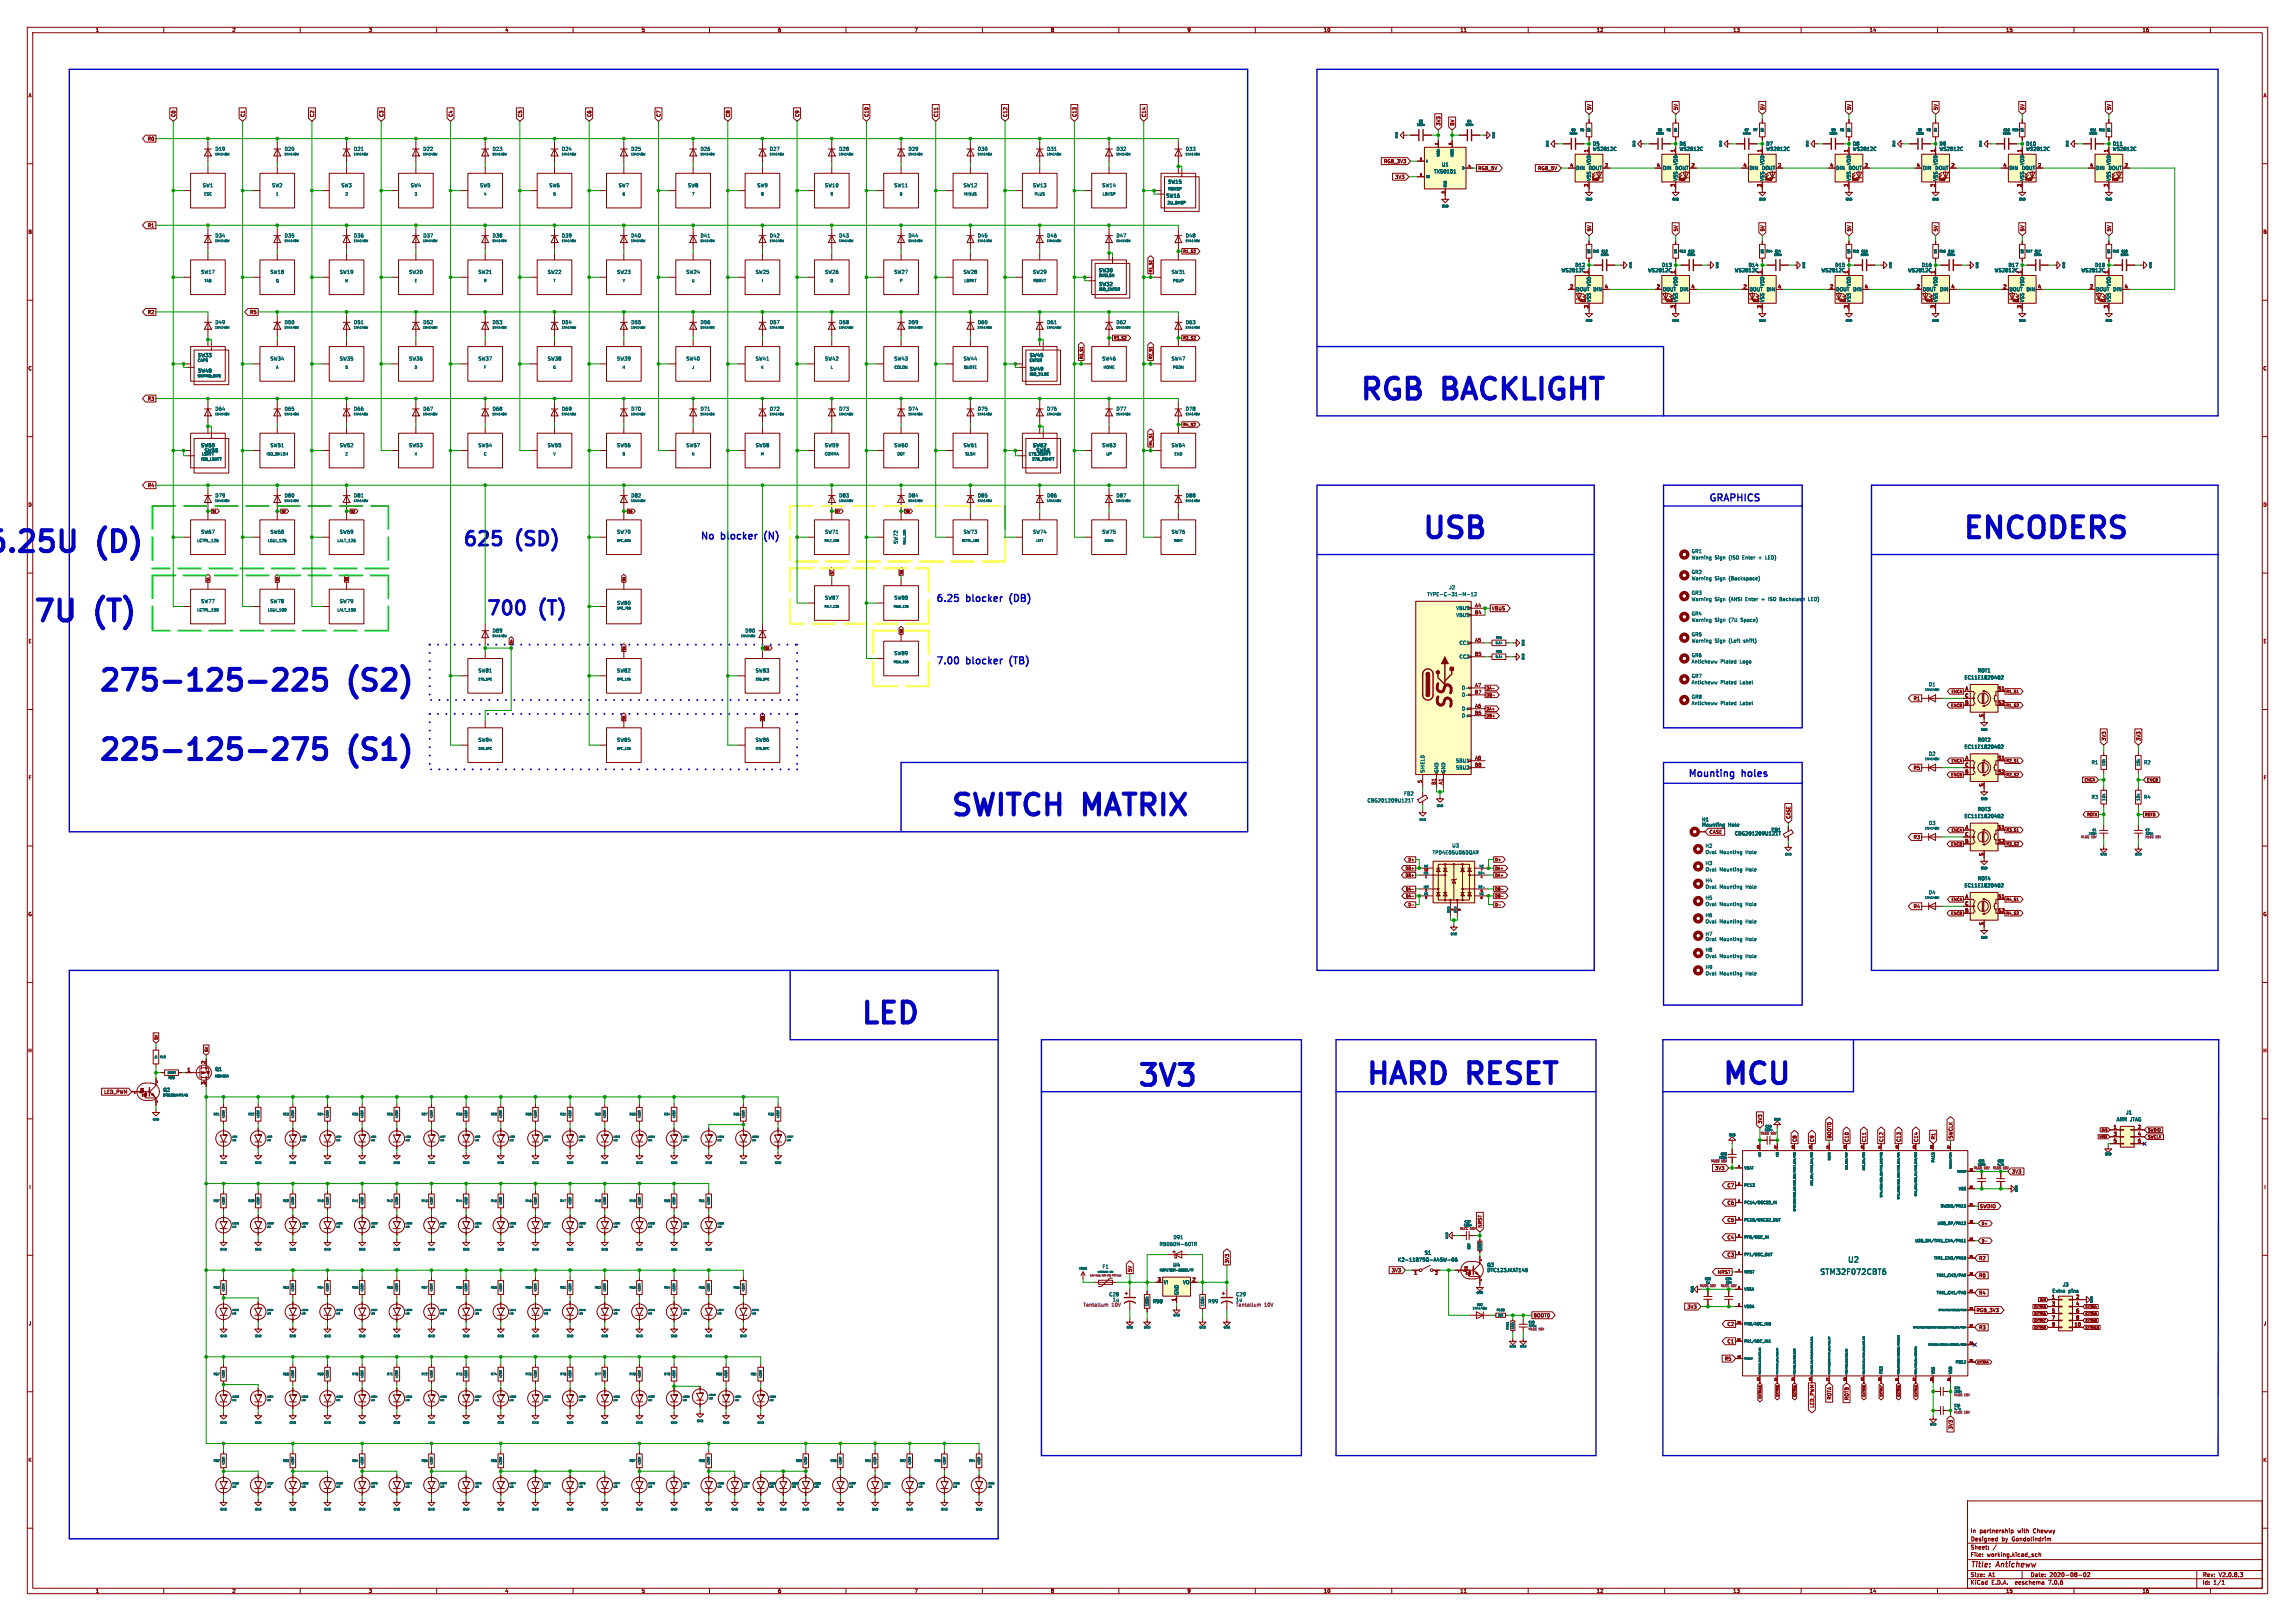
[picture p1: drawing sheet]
<svg xmlns="http://www.w3.org/2000/svg" width="841mm" height="594mm" viewBox="0 0 841 594" stroke-linecap="round" stroke-linejoin="round" font-family="sans-serif">
<defs><g id="words">
<g font-size="10.6" fill="#0000c2">
<text x="497.8" y="147.1">RGB</text>
<text x="529.6" y="147.1">BACKLIGHT</text>
<text x="520.7" y="197.9">USB</text>
<text x="718.8" y="197.9">ENCODERS</text>
<text x="-.8" y="203">.25U</text>
<text x="35.6" y="203">(D)</text>
<text x="10.7" y="228.4">7U</text>
<text x="34.8" y="228.4">(T)</text>
<text x="34.7" y="253.8">275-125-225</text>
<text x="127.7" y="253.8">(S2)</text>
<text x="34.7" y="279.2">225-125-275</text>
<text x="127.7" y="279.2">(S1)</text>
<text x="348" y="299.5">SWITCH</text>
<text x="397.8" y="299.5">MATRIX</text>
<text x="315" y="375.7">LED</text>
<text x="415.3" y="398.5">3V3</text>
<text x="499.1" y="397.9">HARD</text>
<text x="537.7" y="397.9">RESET</text>
<text x="629.6" y="397.9">MCU</text>
</g>
<g font-size="7.1" fill="#0000c2">
<text x="168.6" y="200.4">625</text>
<text x="189" y="200.4">(SD)</text>
<text x="177.2" y="225.8">700</text>
<text x="197.6" y="225.8">(T)</text>
</g>
<text font-size="7.1" fill="#840000" x="533.5" y="260.8" transform="rotate(-90 533.5 260.8)">SS</text>
<g font-size="3.5" fill="#0000c2">
<text x="626.1" y="183.9">GRAPHICS</text>
<text x="256.5" y="197.9">No</text>
<text x="264.4" y="197.9">blocker</text>
<text x="281.3" y="197.9">(N)</text>
<text x="342.9" y="220.7">6.25</text>
<text x="354.3" y="220.7">blocker</text>
<text x="371.2" y="220.7">(DB)</text>
<text x="342.9" y="243.6">7.00</text>
<text x="354.3" y="243.6">blocker</text>
<text x="371.2" y="243.6">(TB)</text>
<text x="618.5" y="284.9">Mounting</text>
<text x="638.5" y="284.9">holes</text>
</g>
<g font-size="2.8" fill="#006464">
<text x="666.6" y="467.7">STM32F072CBT6</text>
<text x="676.8" y="463.2">U2</text>
</g>
<g font-size="2.8" fill="#840000">
<text x="722" y="574.9">Title:</text>
<text x="731.7" y="574.9">Anticheww</text>
</g>
<g font-size="2.1" fill="#840000">
<text x="722" y="562">In</text>
<text x="725.4" y="562">partnership</text>
<text x="739.4" y="562">with</text>
<text x="745.2" y="562">Chewwy</text>
<text x="722" y="568">Sheet:</text>
<text x="722" y="565.2">Designed</text>
<text x="733.8" y="565.2">by</text>
<text x="738.1" y="565.2">Gondolindrim</text>
<text x="722" y="570.7">File:</text>
<text x="728.1" y="570.7">working.kicad_sch</text>
<text x="722" y="580.9">KiCad</text>
<text x="722" y="578.1">Size:</text>
<text x="728.7" y="578.1">A1</text>
<text x="729.7" y="580.9">E.D.A.</text>
<text x="738.6" y="580.9">eeschema</text>
<text x="744" y="578.1">Date:</text>
<text x="751" y="580.9">7.0.6</text>
<text x="751" y="578.1">2020-08-02</text>
<text x="807" y="578.3">Rev:</text>
<text x="807" y="580.9">Id:</text>
<text x="811.1" y="580.9">1/1</text>
<text x="813.4" y="578.3">V2.0.8.3</text>
</g>
<g font-size="1.8" fill="#840000">
<text x="35" y="11.9">1</text>
<text x="85" y="11.9">2</text>
<text x="135" y="11.9">3</text>
<text x="185" y="11.9">4</text>
<text x="235" y="11.9">5</text>
<text x="285" y="11.9">6</text>
<text x="335" y="11.9">7</text>
<text x="385" y="11.9">8</text>
<text x="435" y="11.9">9</text>
<text x="485" y="11.9">10</text>
<text x="535" y="11.9">11</text>
<text x="585" y="11.9">12</text>
<text x="635" y="11.9">13</text>
<text x="685" y="11.9">14</text>
<text x="735" y="11.9">15</text>
<text x="785" y="11.9">16</text>
<text x="10.3" y="35.9">A</text>
<text x="829.3" y="35.9">A</text>
<text x="583.3" y="40.5" transform="rotate(-90 583.3 40.5)">5V</text>
<text x="615" y="40.5" transform="rotate(-90 615 40.5)">5V</text>
<text x="646.8" y="40.5" transform="rotate(-90 646.8 40.5)">5V</text>
<text x="678.5" y="40.5" transform="rotate(-90 678.5 40.5)">5V</text>
<text x="710.3" y="40.5" transform="rotate(-90 710.3 40.5)">5V</text>
<text x="742" y="40.5" transform="rotate(-90 742 40.5)">5V</text>
<text x="773.8" y="40.5" transform="rotate(-90 773.8 40.5)">5V</text>
<text x="64.5" y="43" transform="rotate(-90 64.5 43)">C0</text>
<text x="89.9" y="43" transform="rotate(-90 89.9 43)">C1</text>
<text x="115.3" y="43" transform="rotate(-90 115.3 43)">C2</text>
<text x="140.7" y="43" transform="rotate(-90 140.7 43)">C3</text>
<text x="166.1" y="43" transform="rotate(-90 166.1 43)">C4</text>
<text x="191.5" y="43" transform="rotate(-90 191.5 43)">C5</text>
<text x="216.9" y="43" transform="rotate(-90 216.9 43)">C6</text>
<text x="242.3" y="43" transform="rotate(-90 242.3 43)">C7</text>
<text x="267.7" y="43" transform="rotate(-90 267.7 43)">C8</text>
<text x="293.1" y="43" transform="rotate(-90 293.1 43)">C9</text>
<text x="318.5" y="43" transform="rotate(-90 318.5 43)">C10</text>
<text x="343.9" y="43" transform="rotate(-90 343.9 43)">C11</text>
<text x="369.3" y="43" transform="rotate(-90 369.3 43)">C12</text>
<text x="394.7" y="43" transform="rotate(-90 394.7 43)">C13</text>
<text x="420.1" y="43" transform="rotate(-90 420.1 43)">C14</text>
<text x="528" y="46.2" transform="rotate(-90 528 46.2)">3V3</text>
<text x="533.1" y="46.2" transform="rotate(-90 533.1 46.2)">5V</text>
<text x="54" y="51.8">R0</text>
<text x="507" y="60">RGB_3V3</text>
<text x="511.1" y="65.7">3V3</text>
<text x="541.5" y="62.5">RGB_5V</text>
<text x="563.4" y="62.5">RGB_5V</text>
<text x="54" y="83.5">R1</text>
<text x="10.3" y="85.9">B</text>
<text x="583.3" y="84.9" transform="rotate(-90 583.3 84.9)">5V</text>
<text x="615" y="84.9" transform="rotate(-90 615 84.9)">5V</text>
<text x="646.8" y="84.9" transform="rotate(-90 646.8 84.9)">5V</text>
<text x="678.5" y="84.9" transform="rotate(-90 678.5 84.9)">5V</text>
<text x="710.3" y="84.9" transform="rotate(-90 710.3 84.9)">5V</text>
<text x="742" y="84.9" transform="rotate(-90 742 84.9)">5V</text>
<text x="773.8" y="84.9" transform="rotate(-90 773.8 84.9)">5V</text>
<text x="829.2" y="85.9">B</text>
<text x="54" y="115.3">R2</text>
<text x="91.5" y="115.3">R5</text>
<text x="10.3" y="135.9">C</text>
<text x="829.2" y="135.9">C</text>
<text x="54" y="147">R3</text>
<text x="54" y="178.8">R4</text>
<text x="10.3" y="185.9">D</text>
<text x="829.2" y="185.9">D</text>
<text x="546.6" y="223.8">VBUS</text>
<text x="10.3" y="235.9">E</text>
<text x="829.3" y="235.9">E</text>
<text x="701.1" y="256.9">R1</text>
<text x="771.8" y="271.6" transform="rotate(-90 771.8 271.6)">3V3</text>
<text x="784.5" y="271.6" transform="rotate(-90 784.5 271.6)">3V3</text>
<text x="10.3" y="285.9">F</text>
<text x="701.1" y="282.3">R5</text>
<text x="829.3" y="285.9">F</text>
<text x="626.3" y="305.8">CASE</text>
<text x="656.3" y="300.2" transform="rotate(-90 656.3 300.2)">CASE</text>
<text x="701.1" y="307.7">R3</text>
<text x="10.3" y="335.9">G</text>
<text x="701.1" y="333.1">R4</text>
<text x="829.2" y="335.9">G</text>
<text x="10.2" y="385.9">H</text>
<text x="829.2" y="385.9">H</text>
<text x="38" y="401">LED_PWM</text>
<text x="645.9" y="412" transform="rotate(-90 645.9 412)">3V3</text>
<text x="658.6" y="418.6" transform="rotate(-90 658.6 418.6)">C8</text>
<text x="664.9" y="418.6" transform="rotate(-90 664.9 418.6)">C9</text>
<text x="671.3" y="417.4" transform="rotate(-90 671.3 417.4)">BOOT0</text>
<text x="677.6" y="418.6" transform="rotate(-90 677.6 418.6)">C10</text>
<text x="684" y="418.6" transform="rotate(-90 684 418.6)">C11</text>
<text x="690.3" y="418.6" transform="rotate(-90 690.3 418.6)">C12</text>
<text x="696.7" y="418.6" transform="rotate(-90 696.7 418.6)">C13</text>
<text x="703" y="418.6" transform="rotate(-90 703 418.6)">C14</text>
<text x="709.4" y="417.7" transform="rotate(-90 709.4 417.7)">R1</text>
<text x="715.7" y="417.4" transform="rotate(-90 715.7 417.4)">SWCLK</text>
<text x="628.3" y="428.9">3V3</text>
<text x="737.1" y="430.2">3V3</text>
<text x="10.6" y="435.9">I</text>
<text x="632.9" y="435.3">C7</text>
<text x="829.6" y="435.9">I</text>
<text x="632.9" y="441.6">C6</text>
<text x="725.4" y="442.9">SWDIO</text>
<text x="632.9" y="448">C5</text>
<text x="543.2" y="450.1" transform="rotate(-90 543.2 450.1)">NRST</text>
<text x="632.9" y="454.3">C4</text>
<text x="632.9" y="460.7">C3</text>
<text x="725.1" y="462">R2</text>
<text x="415" y="466.2" transform="rotate(-90 415 466.2)">5V</text>
<text x="450.5" y="463.1" transform="rotate(-90 450.5 463.1)">3V3</text>
<text x="509.8" y="466.4">3V3</text>
<text x="629.3" y="467">NRST</text>
<text x="725.1" y="468.3">R0</text>
<text x="618.2" y="479.7">3V3</text>
<text x="725.1" y="474.7">R4</text>
<text x="10.4" y="485.9">J</text>
<text x="561.8" y="482.9">BOOT0</text>
<text x="724.1" y="481">RGB_3V3</text>
<text x="829.4" y="485.9">J</text>
<text x="632.9" y="486.1">C2</text>
<text x="725.1" y="487.4">R3</text>
<text x="632.9" y="492.4">C1</text>
<text x="631.9" y="498.8">R5</text>
<text x="664.9" y="516" transform="rotate(-90 664.9 516)">LED_PWM</text>
<text x="671.3" y="513" transform="rotate(-90 671.3 513)">ROTA</text>
<text x="677.6" y="513.2" transform="rotate(-90 677.6 513.2)">ROTB</text>
<text x="715.7" y="523.9" transform="rotate(-90 715.7 523.9)">3V3</text>
<text x="10.3" y="535.9">K</text>
<text x="829.2" y="535.9">K</text>
<text x="35" y="583.9">1</text>
<text x="85" y="583.9">2</text>
<text x="135" y="583.9">3</text>
<text x="185" y="583.9">4</text>
<text x="235" y="583.9">5</text>
<text x="285" y="583.9">6</text>
<text x="335" y="583.9">7</text>
<text x="385" y="583.9">8</text>
<text x="435" y="583.9">9</text>
<text x="485" y="583.9">10</text>
<text x="535" y="583.9">11</text>
<text x="585" y="583.9">12</text>
<text x="635" y="583.9">13</text>
<text x="685" y="583.9">14</text>
<text x="735" y="583.9">15</text>
<text x="785" y="583.9">16</text>
</g>
<g font-size="1.8" fill="#006464">
<text x="583.6" y="53.6">D5</text>
<text x="615.3" y="53.6">D6</text>
<text x="647.1" y="53.6">D7</text>
<text x="678.8" y="53.6">D8</text>
<text x="710.6" y="53.6">D9</text>
<text x="742.3" y="53.6">D10</text>
<text x="774.1" y="53.6">D11</text>
<text x="78.7" y="55.5">D19</text>
<text x="104.1" y="55.5">D20</text>
<text x="129.5" y="55.5">D21</text>
<text x="154.9" y="55.5">D22</text>
<text x="180.3" y="55.5">D23</text>
<text x="205.7" y="55.5">D24</text>
<text x="231.1" y="55.5">D25</text>
<text x="256.6" y="55.5">D26</text>
<text x="282" y="55.5">D27</text>
<text x="307.4" y="55.5">D28</text>
<text x="332.8" y="55.5">D29</text>
<text x="358.2" y="55.5">D30</text>
<text x="383.6" y="55.5">D31</text>
<text x="409" y="55.5">D32</text>
<text x="434.4" y="55.5">D33</text>
<text x="583.6" y="55.5">WS2812C</text>
<text x="615.3" y="55.5">WS2812C</text>
<text x="647.1" y="55.5">WS2812C</text>
<text x="678.8" y="55.5">WS2812C</text>
<text x="710.6" y="55.5">WS2812C</text>
<text x="742.3" y="55.5">WS2812C</text>
<text x="774.1" y="55.5">WS2812C</text>
<text x="525.4" y="63.7">TXS0101</text>
<text x="528.2" y="61.2">U1</text>
<text x="577.5" y="62.5">DIN</text>
<text x="582" y="62.5">DOUT</text>
<text x="583.2" y="60.6" transform="rotate(-90 583.2 60.6)">VDD</text>
<text x="609.2" y="62.5">DIN</text>
<text x="613.8" y="62.5">DOUT</text>
<text x="614.9" y="60.6" transform="rotate(-90 614.9 60.6)">VDD</text>
<text x="641" y="62.5">DIN</text>
<text x="645.5" y="62.5">DOUT</text>
<text x="646.7" y="60.6" transform="rotate(-90 646.7 60.6)">VDD</text>
<text x="672.7" y="62.5">DIN</text>
<text x="677.3" y="62.5">DOUT</text>
<text x="678.4" y="60.6" transform="rotate(-90 678.4 60.6)">VDD</text>
<text x="704.5" y="62.5">DIN</text>
<text x="709" y="62.5">DOUT</text>
<text x="710.2" y="60.6" transform="rotate(-90 710.2 60.6)">VDD</text>
<text x="736.2" y="62.5">DIN</text>
<text x="740.8" y="62.5">DOUT</text>
<text x="741.9" y="60.6" transform="rotate(-90 741.9 60.6)">VDD</text>
<text x="768" y="62.5">DIN</text>
<text x="772.5" y="62.5">DOUT</text>
<text x="773.7" y="60.6" transform="rotate(-90 773.7 60.6)">VDD</text>
<text x="74.2" y="68.8">SW1</text>
<text x="99.6" y="68.8">SW2</text>
<text x="125" y="68.8">SW3</text>
<text x="150.4" y="68.8">SW4</text>
<text x="175.8" y="68.8">SW5</text>
<text x="201.2" y="68.8">SW6</text>
<text x="226.6" y="68.8">SW7</text>
<text x="252" y="68.8">SW8</text>
<text x="277.4" y="68.8">SW9</text>
<text x="302.2" y="68.8">SW10</text>
<text x="327.6" y="68.8">SW11</text>
<text x="353" y="68.8">SW12</text>
<text x="378.4" y="68.8">SW13</text>
<text x="403.8" y="68.8">SW14</text>
<text x="427.9" y="67.5">SW15</text>
<text x="583.2" y="66.4" transform="rotate(-90 583.2 66.4)">VSS</text>
<text x="614.9" y="66.4" transform="rotate(-90 614.9 66.4)">VSS</text>
<text x="646.7" y="66.4" transform="rotate(-90 646.7 66.4)">VSS</text>
<text x="678.4" y="66.4" transform="rotate(-90 678.4 66.4)">VSS</text>
<text x="710.2" y="66.4" transform="rotate(-90 710.2 66.4)">VSS</text>
<text x="741.9" y="66.4" transform="rotate(-90 741.9 66.4)">VSS</text>
<text x="773.7" y="66.4" transform="rotate(-90 773.7 66.4)">VSS</text>
<text x="427.3" y="72.6">SW16</text>
<text x="78.7" y="87.2">D34</text>
<text x="104.1" y="87.2">D35</text>
<text x="129.5" y="87.2">D36</text>
<text x="154.9" y="87.2">D37</text>
<text x="180.3" y="87.2">D38</text>
<text x="205.7" y="87.2">D39</text>
<text x="231.1" y="87.2">D40</text>
<text x="256.6" y="87.2">D41</text>
<text x="282" y="87.2">D42</text>
<text x="307.4" y="87.2">D43</text>
<text x="332.8" y="87.2">D44</text>
<text x="358.2" y="87.2">D45</text>
<text x="383.6" y="87.2">D46</text>
<text x="409" y="87.2">D47</text>
<text x="434.4" y="87.2">D48</text>
<text x="73.6" y="100.6">SW17</text>
<text x="99" y="100.6">SW18</text>
<text x="124.4" y="100.6">SW19</text>
<text x="149.8" y="100.6">SW20</text>
<text x="175.2" y="100.6">SW21</text>
<text x="200.6" y="100.6">SW22</text>
<text x="226" y="100.6">SW23</text>
<text x="251.4" y="100.6">SW24</text>
<text x="276.8" y="100.6">SW25</text>
<text x="302.2" y="100.6">SW26</text>
<text x="327.6" y="100.6">SW27</text>
<text x="353" y="100.6">SW28</text>
<text x="378.4" y="100.6">SW29</text>
<text x="402.6" y="99.9">SW30</text>
<text x="429.2" y="100.6">SW31</text>
<text x="572" y="99.9">WS2812C</text>
<text x="577.1" y="98">D12</text>
<text x="603.8" y="99.9">WS2812C</text>
<text x="608.9" y="98">D13</text>
<text x="635.5" y="99.9">WS2812C</text>
<text x="640.6" y="98">D14</text>
<text x="667.3" y="99.9">WS2812C</text>
<text x="672.4" y="98">D15</text>
<text x="699" y="99.9">WS2812C</text>
<text x="704.1" y="98">D16</text>
<text x="730.8" y="99.9">WS2812C</text>
<text x="735.9" y="98">D17</text>
<text x="762.5" y="99.9">WS2812C</text>
<text x="767.6" y="98">D18</text>
<text x="402.6" y="105">SW32</text>
<text x="577.5" y="106.9">DOUT DIN</text>
<text x="583.2" y="105.1" transform="rotate(-90 583.2 105.1)">VDD</text>
<text x="609.2" y="106.9">DOUT DIN</text>
<text x="614.9" y="105.1" transform="rotate(-90 614.9 105.1)">VDD</text>
<text x="641" y="106.9">DOUT DIN</text>
<text x="646.7" y="105.1" transform="rotate(-90 646.7 105.1)">VDD</text>
<text x="672.7" y="106.9">DOUT DIN</text>
<text x="678.4" y="105.1" transform="rotate(-90 678.4 105.1)">VDD</text>
<text x="704.5" y="106.9">DOUT DIN</text>
<text x="710.2" y="105.1" transform="rotate(-90 710.2 105.1)">VDD</text>
<text x="736.2" y="106.9">DOUT DIN</text>
<text x="741.9" y="105.1" transform="rotate(-90 741.9 105.1)">VDD</text>
<text x="768" y="106.9">DOUT DIN</text>
<text x="773.7" y="105.1" transform="rotate(-90 773.7 105.1)">VDD</text>
<text x="583.2" y="110.9" transform="rotate(-90 583.2 110.9)">VSS</text>
<text x="614.9" y="110.9" transform="rotate(-90 614.9 110.9)">VSS</text>
<text x="646.7" y="110.9" transform="rotate(-90 646.7 110.9)">VSS</text>
<text x="678.4" y="110.9" transform="rotate(-90 678.4 110.9)">VSS</text>
<text x="710.2" y="110.9" transform="rotate(-90 710.2 110.9)">VSS</text>
<text x="741.9" y="110.9" transform="rotate(-90 741.9 110.9)">VSS</text>
<text x="773.7" y="110.9" transform="rotate(-90 773.7 110.9)">VSS</text>
<text x="78.7" y="119">D49</text>
<text x="104.1" y="119">D50</text>
<text x="129.5" y="119">D51</text>
<text x="154.9" y="119">D52</text>
<text x="180.3" y="119">D53</text>
<text x="205.7" y="119">D54</text>
<text x="231.1" y="119">D55</text>
<text x="256.6" y="119">D56</text>
<text x="282" y="119">D57</text>
<text x="307.4" y="119">D58</text>
<text x="332.8" y="119">D59</text>
<text x="358.2" y="119">D60</text>
<text x="383.6" y="119">D61</text>
<text x="409" y="119">D62</text>
<text x="434.4" y="119">D63</text>
<text x="72.4" y="131">SW33</text>
<text x="377.2" y="131">SW45</text>
<text x="72.4" y="136.8">SW48</text>
<text x="99" y="132.3">SW34</text>
<text x="124.4" y="132.3">SW35</text>
<text x="149.8" y="132.3">SW36</text>
<text x="175.2" y="132.3">SW37</text>
<text x="200.6" y="132.3">SW38</text>
<text x="226" y="132.3">SW39</text>
<text x="251.4" y="132.3">SW40</text>
<text x="276.8" y="132.3">SW41</text>
<text x="302.2" y="132.3">SW42</text>
<text x="327.6" y="132.3">SW43</text>
<text x="353" y="132.3">SW44</text>
<text x="377.2" y="136.1">SW49</text>
<text x="403.8" y="132.3">SW46</text>
<text x="429.2" y="132.3">SW47</text>
<text x="78.7" y="150.7">D64</text>
<text x="104.1" y="150.7">D65</text>
<text x="129.5" y="150.7">D66</text>
<text x="154.9" y="150.7">D67</text>
<text x="180.3" y="150.7">D68</text>
<text x="205.7" y="150.7">D69</text>
<text x="231.1" y="150.7">D70</text>
<text x="256.6" y="150.7">D71</text>
<text x="282" y="150.7">D72</text>
<text x="307.4" y="150.7">D73</text>
<text x="332.8" y="150.7">D74</text>
<text x="358.2" y="150.7">D75</text>
<text x="383.6" y="150.7">D76</text>
<text x="409" y="150.7">D77</text>
<text x="434.4" y="150.7">D78</text>
<text x="73.6" y="164.1">SW50</text>
<text x="74.8" y="166">SW65</text>
<text x="99" y="164.1">SW51</text>
<text x="124.4" y="164.1">SW52</text>
<text x="149.8" y="164.1">SW53</text>
<text x="175.2" y="164.1">SW54</text>
<text x="200.6" y="164.1">SW55</text>
<text x="226" y="164.1">SW56</text>
<text x="251.4" y="164.1">SW57</text>
<text x="276.8" y="164.1">SW58</text>
<text x="302.2" y="164.1">SW59</text>
<text x="327.6" y="164.1">SW60</text>
<text x="353" y="164.1">SW61</text>
<text x="378.4" y="164.1">SW62</text>
<text x="379.6" y="166">SW66</text>
<text x="403.8" y="164.1">SW63</text>
<text x="429.2" y="164.1">SW64</text>
<text x="78.7" y="182.5">D79</text>
<text x="104.1" y="182.5">D80</text>
<text x="129.5" y="182.5">D81</text>
<text x="231.1" y="182.5">D82</text>
<text x="307.4" y="182.5">D83</text>
<text x="332.8" y="182.5">D84</text>
<text x="358.2" y="182.5">D85</text>
<text x="383.6" y="182.5">D86</text>
<text x="409" y="182.5">D87</text>
<text x="434.4" y="182.5">D88</text>
<text x="73.6" y="195.8">SW67</text>
<text x="99" y="195.8">SW68</text>
<text x="124.4" y="195.8">SW69</text>
<text x="226" y="195.8">SW70</text>
<text x="302.2" y="195.8">SW71</text>
<text x="353" y="195.8">SW73</text>
<text x="378.4" y="195.8">SW74</text>
<text x="403.8" y="195.8">SW75</text>
<text x="429.2" y="195.8">SW76</text>
<text x="329.2" y="199.5" transform="rotate(-90 329.2 199.5)">SW72</text>
<text x="619.8" y="202.9">GR1</text>
<text x="619.8" y="205.2">Warning</text>
<text x="628.4" y="205.2">Sign</text>
<text x="633.7" y="205.2">(ISO</text>
<text x="638.8" y="205.2">Enter</text>
<text x="644.9" y="205.2">+</text>
<text x="647.6" y="205.2">LED)</text>
<text x="619.8" y="210.5">GR2</text>
<text x="619.8" y="212.8">Warning</text>
<text x="628.4" y="212.8">Sign</text>
<text x="633.7" y="212.8">(Backspace)</text>
<text x="73.6" y="221.2">SW77</text>
<text x="99" y="221.2">SW78</text>
<text x="124.4" y="221.2">SW79</text>
<text x="226" y="221.8">SW80</text>
<text x="302.2" y="219.9">SW87</text>
<text x="327.6" y="219.9">SW88</text>
<text x="522.9" y="218.7">TYPE-C-31-M-12</text>
<text x="530.9" y="216.1">J2</text>
<text x="619.8" y="218.1">GR3</text>
<text x="619.8" y="220.4">Warning</text>
<text x="628.4" y="220.4">Sign</text>
<text x="633.7" y="220.4">(ANSI</text>
<text x="639.9" y="220.4">Enter</text>
<text x="646" y="220.4">+</text>
<text x="648.7" y="220.4">ISO</text>
<text x="653" y="220.4">Backslash</text>
<text x="663.8" y="220.4">LED)</text>
<text x="533.5" y="223.7">VBUS</text>
<text x="533.5" y="226.3">VBUS</text>
<text x="619.8" y="225.8">GR4</text>
<text x="180.3" y="232">D89</text>
<text x="273" y="232">D90</text>
<text x="619.8" y="233.4">GR5</text>
<text x="619.8" y="228.1">Warning</text>
<text x="628.4" y="228.1">Sign</text>
<text x="633.7" y="228.1">(7U</text>
<text x="638.2" y="228.1">Space)</text>
<text x="534.7" y="236.4">CC1</text>
<text x="619.8" y="235.7">Warning</text>
<text x="628.4" y="235.7">Sign</text>
<text x="633.7" y="235.7">(Left</text>
<text x="639.2" y="235.7">shift)</text>
<text x="327.6" y="240.3">SW89</text>
<text x="534.7" y="241.5">CC2</text>
<text x="619.8" y="241">GR6</text>
<text x="619.8" y="243.3">Anticheww</text>
<text x="630.5" y="243.3">Plated</text>
<text x="637.7" y="243.3">Logo</text>
<text x="175.2" y="246.6">SW81</text>
<text x="226" y="246.6">SW82</text>
<text x="276.8" y="246.6">SW83</text>
<text x="619.8" y="248.6">GR7</text>
<text x="619.8" y="250.9">Anticheww</text>
<text x="630.5" y="250.9">Plated</text>
<text x="637.7" y="250.9">Label</text>
<text x="706.7" y="251.7">D1</text>
<text x="719.7" y="249.1">EC11E1820402</text>
<text x="724.6" y="246.6">ROT1</text>
<text x="535.6" y="253">D-</text>
<text x="535.6" y="255.5">D-</text>
<text x="619.8" y="256.3">GR8</text>
<text x="535.6" y="260.6">D+</text>
<text x="535.6" y="263.1">D+</text>
<text x="619.8" y="258.6">Anticheww</text>
<text x="630.5" y="258.6">Plated</text>
<text x="637.7" y="258.6">Label</text>
<text x="175.2" y="272">SW84</text>
<text x="226" y="272">SW85</text>
<text x="276.8" y="272">SW86</text>
<text x="719.7" y="274.5">EC11E1820402</text>
<text x="724.6" y="272">ROT2</text>
<text x="533.4" y="279.6">SBU1</text>
<text x="706.7" y="277.1">D2</text>
<text x="766.3" y="280.3">R1</text>
<text x="785.5" y="280.3">R2</text>
<text x="522.2" y="283.3" transform="rotate(-90 522.2 283.3)">SHIELD</text>
<text x="527.3" y="283.3" transform="rotate(-90 527.3 283.3)">GND</text>
<text x="529.8" y="283.3" transform="rotate(-90 529.8 283.3)">GND</text>
<text x="533.4" y="282.2">SBU2</text>
<text x="514.4" y="291.7">FB2</text>
<text x="766.3" y="293">R3</text>
<text x="785.5" y="293">R4</text>
<text x="501" y="294.2">CBG201209U121T</text>
<text x="719.7" y="299.9">EC11E1820402</text>
<text x="724.6" y="297.4">ROT3</text>
<text x="623.6" y="301.2">H1</text>
<text x="623.6" y="303.1">Mounting</text>
<text x="633.3" y="303.1">Hole</text>
<text x="649" y="305">FB1</text>
<text x="706.7" y="302.5">D3</text>
<text x="532" y="310.7">U3</text>
<text x="624.9" y="310.8">H2</text>
<text x="635.6" y="306.3">CBG201209U121T</text>
<text x="524.8" y="313.3">TPD4E05U06DQAR</text>
<text x="624.9" y="317.2">H3</text>
<text x="624.9" y="313.2">Oval</text>
<text x="630.1" y="313.2">Mounting</text>
<text x="639.8" y="313.2">Hole</text>
<text x="624.9" y="323.5">H4</text>
<text x="624.9" y="319.5">Oval</text>
<text x="630.1" y="319.5">Mounting</text>
<text x="639.8" y="319.5">Hole</text>
<text x="724.6" y="322.8">ROT4</text>
<text x="624.9" y="329.9">H5</text>
<text x="624.9" y="325.9">Oval</text>
<text x="630.1" y="325.9">Mounting</text>
<text x="639.8" y="325.9">Hole</text>
<text x="706.7" y="327.9">D4</text>
<text x="719.7" y="325.3">EC11E1820402</text>
<text x="624.9" y="332.2">Oval</text>
<text x="630.1" y="332.2">Mounting</text>
<text x="639.8" y="332.2">Hole</text>
<text x="624.9" y="336.2">H6</text>
<text x="624.9" y="338.6">Oval</text>
<text x="630.1" y="338.6">Mounting</text>
<text x="639.8" y="338.6">Hole</text>
<text x="624.9" y="343.1">H7</text>
<text x="624.9" y="345">Oval</text>
<text x="630.1" y="345">Mounting</text>
<text x="639.8" y="345">Hole</text>
<text x="624.9" y="348.9">H8</text>
<text x="624.9" y="351.3">Oval</text>
<text x="630.1" y="351.3">Mounting</text>
<text x="639.8" y="351.3">Hole</text>
<text x="624.9" y="355.3">H9</text>
<text x="624.9" y="357.6">Oval</text>
<text x="630.1" y="357.6">Mounting</text>
<text x="639.8" y="357.6">Hole</text>
<text x="78.7" y="392.7">Q1</text>
<text x="59.7" y="400.3">Q2</text>
<text x="775.5" y="411.1">ARM JTAG</text>
<text x="779" y="408.5">J1</text>
<text x="429.9" y="454.3">D91</text>
<text x="424.8" y="456.8">RB060M-60TR</text>
<text x="521.9" y="460">S1</text>
<text x="403.9" y="465">F1</text>
<text x="429.8" y="464.4">U4</text>
<text x="512.2" y="462.5">K2-1187SQ-A4SW-06</text>
<text x="544.8" y="464.4">Q3</text>
<text x="544.8" y="466.3">DTC123JKAT146</text>
<text x="426.3" y="470.8">VI</text>
<text x="433.4" y="470.8">VO</text>
<text x="751.9" y="473.9">Extra</text>
<text x="755.7" y="471.6">J3</text>
<text x="758" y="473.9">pins</text>
<text x="406.3" y="475.2">C28</text>
<text x="422.3" y="477.7">R98</text>
<text x="432" y="474.7" transform="rotate(-90 432 474.7)">GND</text>
<text x="442.6" y="477.7">R99</text>
<text x="452.8" y="475.2">C29</text>
</g>
<g font-size="1.8" fill="#a90000">
<text x="582" y="56" transform="rotate(-90 582 56)">1</text>
<text x="613.8" y="56" transform="rotate(-90 613.8 56)">1</text>
<text x="645.5" y="56" transform="rotate(-90 645.5 56)">1</text>
<text x="677.3" y="56" transform="rotate(-90 677.3 56)">1</text>
<text x="709" y="56" transform="rotate(-90 709 56)">1</text>
<text x="740.8" y="56" transform="rotate(-90 740.8 56)">1</text>
<text x="772.5" y="56" transform="rotate(-90 772.5 56)">1</text>
<text x="575.2" y="61.3">4</text>
<text x="587.9" y="61.3">2</text>
<text x="607" y="61.3">4</text>
<text x="619.7" y="61.3">2</text>
<text x="638.7" y="61.3">4</text>
<text x="651.4" y="61.3">2</text>
<text x="670.5" y="61.3">4</text>
<text x="683.2" y="61.3">2</text>
<text x="702.2" y="61.3">4</text>
<text x="714.9" y="61.3">2</text>
<text x="734" y="61.3">4</text>
<text x="746.7" y="61.3">2</text>
<text x="765.7" y="61.3">4</text>
<text x="778.4" y="61.3">2</text>
<text x="582" y="68.7" transform="rotate(-90 582 68.7)">3</text>
<text x="613.8" y="68.7" transform="rotate(-90 613.8 68.7)">3</text>
<text x="645.5" y="68.7" transform="rotate(-90 645.5 68.7)">3</text>
<text x="677.3" y="68.7" transform="rotate(-90 677.3 68.7)">3</text>
<text x="709" y="68.7" transform="rotate(-90 709 68.7)">3</text>
<text x="740.8" y="68.7" transform="rotate(-90 740.8 68.7)">3</text>
<text x="772.5" y="68.7" transform="rotate(-90 772.5 68.7)">3</text>
<text x="582" y="100.4" transform="rotate(-90 582 100.4)">1</text>
<text x="613.8" y="100.4" transform="rotate(-90 613.8 100.4)">1</text>
<text x="645.5" y="100.4" transform="rotate(-90 645.5 100.4)">1</text>
<text x="677.3" y="100.4" transform="rotate(-90 677.3 100.4)">1</text>
<text x="709" y="100.4" transform="rotate(-90 709 100.4)">1</text>
<text x="740.8" y="100.4" transform="rotate(-90 740.8 100.4)">1</text>
<text x="772.5" y="100.4" transform="rotate(-90 772.5 100.4)">1</text>
<text x="575.2" y="105.8">2</text>
<text x="587.9" y="105.8">4</text>
<text x="607" y="105.8">2</text>
<text x="619.7" y="105.8">4</text>
<text x="638.7" y="105.8">2</text>
<text x="651.4" y="105.8">4</text>
<text x="670.5" y="105.8">2</text>
<text x="683.2" y="105.8">4</text>
<text x="702.2" y="105.8">2</text>
<text x="714.9" y="105.8">4</text>
<text x="734" y="105.8">2</text>
<text x="746.7" y="105.8">4</text>
<text x="765.7" y="105.8">2</text>
<text x="778.4" y="105.8">4</text>
<text x="582" y="113.1" transform="rotate(-90 582 113.1)">3</text>
<text x="613.8" y="113.1" transform="rotate(-90 613.8 113.1)">3</text>
<text x="645.5" y="113.1" transform="rotate(-90 645.5 113.1)">3</text>
<text x="677.3" y="113.1" transform="rotate(-90 677.3 113.1)">3</text>
<text x="709" y="113.1" transform="rotate(-90 709 113.1)">3</text>
<text x="740.8" y="113.1" transform="rotate(-90 740.8 113.1)">3</text>
<text x="772.5" y="113.1" transform="rotate(-90 772.5 113.1)">3</text>
<text x="540.3" y="225.2">B4</text>
<text x="540.4" y="222.6">A4</text>
<text x="540.4" y="235.3">A5</text>
<text x="540.3" y="240.4">B5</text>
<text x="540.4" y="251.8">A7</text>
<text x="540.3" y="254.4">B7</text>
<text x="720" y="255.7">C</text>
<text x="720.1" y="253.1">A</text>
<text x="732.1" y="253.1">S1</text>
<text x="540.3" y="262">B6</text>
<text x="540.4" y="259.5">A6</text>
<text x="720" y="258.2">B</text>
<text x="726.8" y="263" transform="rotate(-90 726.8 263)">S</text>
<text x="732.1" y="258.2">S2</text>
<text x="540.3" y="281.1">B8</text>
<text x="540.4" y="278.5">A8</text>
<text x="720" y="281.1">C</text>
<text x="720.1" y="278.5">A</text>
<text x="732.1" y="278.5">S1</text>
<text x="521.1" y="287.1" transform="rotate(-90 521.1 287.1)">S</text>
<text x="526.2" y="287.7" transform="rotate(-90 526.2 287.7)">B1</text>
<text x="528.7" y="287.6" transform="rotate(-90 528.7 287.6)">A1</text>
<text x="720" y="283.6">B</text>
<text x="732.1" y="283.6">S2</text>
<text x="726.8" y="288.4" transform="rotate(-90 726.8 288.4)">S</text>
<text x="720.1" y="303.9">A</text>
<text x="732.1" y="303.9">S1</text>
<text x="720" y="309">B</text>
<text x="720" y="306.5">C</text>
<text x="732.1" y="309">S2</text>
<text x="726.8" y="313.8" transform="rotate(-90 726.8 313.8)">S</text>
<text x="720.1" y="329.3">A</text>
<text x="732.1" y="329.3">S1</text>
<text x="720" y="334.4">B</text>
<text x="720" y="331.9">C</text>
<text x="732.1" y="334.4">S2</text>
<text x="726.8" y="339.2" transform="rotate(-90 726.8 339.2)">S</text>
<text x="75.3" y="390" transform="rotate(-90 75.3 390)">2</text>
<text x="68.5" y="392.8">1</text>
<text x="75.3" y="397.6" transform="rotate(-90 75.3 397.6)">3</text>
<text x="774.4" y="413.8">1</text>
<text x="783.3" y="413.8">2</text>
<text x="774.4" y="416.3">3</text>
<text x="774.4" y="418.8">5</text>
<text x="783.3" y="416.3">4</text>
<text x="783.3" y="418.8">6</text>
<text x="518.1" y="467.4">1</text>
<text x="525.7" y="467.4">2</text>
<text x="424.1" y="469.6">3</text>
<text x="436.8" y="469.6">2</text>
<text x="430.9" y="477" transform="rotate(-90 430.9 477)">1</text>
<text x="751.8" y="476">1</text>
<text x="751.8" y="478.5">3</text>
<text x="760.7" y="476">2</text>
<text x="760.7" y="478.5">4</text>
<text x="751.8" y="481.1">5</text>
<text x="751.8" y="483.6">7</text>
<text x="760.7" y="481.1">6</text>
<text x="760.7" y="483.6">8</text>
<text x="751.8" y="486.2">9</text>
<text x="760.1" y="486.2">10</text>
</g>
<g font-size="1.8" fill="#840084">
<text x="396.8" y="479">Tantallum</text>
<text x="407.3" y="479">10V</text>
<text x="407.6" y="477.1">1u</text>
<text x="452.8" y="477.1">1u</text>
<text x="452.8" y="479">Tantallum</text>
<text x="463.2" y="479">10V</text>
</g>
<g font-size="1.4" fill="#006464">
<text x="74.7" y="71.8">ESC</text>
<text x="101" y="71.8">1</text>
<text x="126.4" y="71.8">2</text>
<text x="151.8" y="71.8">3</text>
<text x="177.2" y="71.8">4</text>
<text x="202.6" y="71.8">5</text>
<text x="228" y="71.8">6</text>
<text x="253.4" y="71.8">7</text>
<text x="278.8" y="71.8">8</text>
<text x="304.2" y="71.8">9</text>
<text x="329.6" y="71.8">0</text>
<text x="353.2" y="71.8">MINUS</text>
<text x="379" y="71.8">PLUS</text>
<text x="403.9" y="71.8">LBKSP</text>
<text x="427.9" y="69.9">RBKSP</text>
<text x="427.7" y="75">2U_BKSP</text>
<text x="402.5" y="101.7">BKSLSH</text>
<text x="74.8" y="103.6">TAB</text>
<text x="101" y="103.6">Q</text>
<text x="126.3" y="103.6">W</text>
<text x="151.8" y="103.6">E</text>
<text x="177.2" y="103.6">R</text>
<text x="202.7" y="103.6">T</text>
<text x="228" y="103.6">Y</text>
<text x="253.4" y="103.6">U</text>
<text x="279" y="103.6">I</text>
<text x="304.2" y="103.6">O</text>
<text x="329.6" y="103.6">P</text>
<text x="353.2" y="103.6">LBRKT</text>
<text x="378.5" y="103.6">RBRKT</text>
<text x="402.5" y="106.8">ISO_ENTER</text>
<text x="429.7" y="103.6">PGUP</text>
<text x="72.3" y="132.8">CAPS</text>
<text x="101" y="135.3">A</text>
<text x="126.4" y="135.3">S</text>
<text x="151.8" y="135.3">D</text>
<text x="177.2" y="135.3">F</text>
<text x="202.6" y="135.3">G</text>
<text x="228" y="135.3">H</text>
<text x="253.5" y="135.3">J</text>
<text x="278.8" y="135.3">K</text>
<text x="304.3" y="135.3">L</text>
<text x="327.6" y="135.3">COLON</text>
<text x="353.1" y="135.3">QUOTE</text>
<text x="377.1" y="132.8">ENTER</text>
<text x="377.1" y="137.9">ISO_TILDE</text>
<text x="404.2" y="135.3">HOME</text>
<text x="429.7" y="135.3">PGDN</text>
<text x="73.9" y="167.1">LSHFT</text>
<text x="97.5" y="167.1">ISO_BKLSH</text>
<text x="126.4" y="167.1">Z</text>
<text x="151.8" y="167.1">X</text>
<text x="177.2" y="167.1">C</text>
<text x="202.6" y="167.1">V</text>
<text x="228" y="167.1">B</text>
<text x="253.4" y="167.1">N</text>
<text x="278.7" y="167.1">M</text>
<text x="302.1" y="167.1">COMMA</text>
<text x="328.7" y="167.1">DOT</text>
<text x="353.6" y="167.1">SLSH</text>
<text x="376.8" y="167.1">175_RSHFT</text>
<text x="405.3" y="167.1">UP</text>
<text x="430.2" y="167.1">END</text>
<text x="73.5" y="169">ISO_LSHFT</text>
<text x="378.1" y="169">275_RSHFT</text>
<text x="72.1" y="198.8">LCTRL_125</text>
<text x="98" y="198.8">LGUI_125</text>
<text x="123.5" y="198.8">LALT_125</text>
<text x="72.1" y="224.2">LCTRL_150</text>
<text x="98" y="224.2">LGUI_100</text>
<text x="123.5" y="224.2">LALT_150</text>
<text x="771.6" y="280.9" transform="rotate(-90 771.6 280.9)">10k</text>
<text x="784.3" y="280.9" transform="rotate(-90 784.3 280.9)">10k</text>
<text x="771.6" y="293.6" transform="rotate(-90 771.6 293.6)">10k</text>
<text x="784.3" y="293.6" transform="rotate(-90 784.3 293.6)">10k</text>
<text x="639.1" y="428.7">VBAT</text>
<text x="709.1" y="426.1" transform="rotate(-90 709.1 426.1)">PA15</text>
<text x="639.1" y="435.1">PC13</text>
<text x="717.6" y="436.3">VSS</text>
<text x="639.1" y="441.4">PC14/OSC32_IN</text>
<text x="711" y="442.7">SWDIO/PA13</text>
<text x="639.1" y="447.8">PC15/OSC32_OUT</text>
<text x="709.9" y="449">USB_DP/PA12</text>
<text x="639.1" y="454.1">PF0/OSC_IN</text>
<text x="701.7" y="455.4">USB_DM/TIM1_CH4/PA11</text>
<text x="639.1" y="460.5">PF1/OSC_OUT</text>
<text x="708.5" y="461.7">TIM1_CH3/PA10</text>
<text x="639.1" y="466.8">NRST</text>
<text x="639.1" y="473.2">VSSA</text>
<text x="709.5" y="468.1">TIM1_CH2/PA9</text>
<text x="421.1" y="478.9" transform="rotate(-90 421.1 478.9)">100k</text>
<text x="441.4" y="478.9" transform="rotate(-90 441.4 478.9)">100k</text>
<text x="639.1" y="479.5">VDDA</text>
<text x="709.5" y="474.4">TIM1_CH1/PA8</text>
<text x="639.1" y="485.9">PA0/ADC_IN0</text>
<text x="639.1" y="492.2">PA1/ADC_IN1</text>
<text x="690.1" y="503.7" transform="rotate(-90 690.1 503.7)">PB2</text>
<text x="709.1" y="503.7" transform="rotate(-90 709.1 503.7)">VSS</text>
<text x="715.5" y="503.7" transform="rotate(-90 715.5 503.7)">VDD</text>
<text x="716.5" y="499.8">PB12</text>
</g>
<g font-size="1.4" fill="#840000">
<text x="433.5" y="92.9">R1_S2</text>
<text x="422.5" y="99.9" transform="rotate(-90 422.5 99.9)">R1_S1</text>
<text x="408.1" y="124.6">R3_S2</text>
<text x="433.5" y="124.6">R2_S2</text>
<text x="397.1" y="131.7" transform="rotate(-90 397.1 131.7)">R3_S1</text>
<text x="422.5" y="131.7" transform="rotate(-90 422.5 131.7)">R2_S1</text>
<text x="433.5" y="156.4">R4_S2</text>
<text x="422.5" y="163.4" transform="rotate(-90 422.5 163.4)">R4_S1</text>
<text x="544.6" y="255.4">DB-</text>
<text x="544.6" y="252.9">DA-</text>
<text x="714.9" y="254.2">ENCA</text>
<text x="735.1" y="254.2">R1_S1</text>
<text x="544.6" y="260.5">DA+</text>
<text x="544.6" y="263.1">DB+</text>
<text x="714.8" y="259.3">ENCB</text>
<text x="735.1" y="259.3">R1_S2</text>
<text x="714.9" y="279.6">ENCA</text>
<text x="735.1" y="279.6">R2_S1</text>
<text x="714.8" y="284.7">ENCB</text>
<text x="735.1" y="284.7">R2_S2</text>
<text x="763.7" y="286.6">ENCA</text>
<text x="786.6" y="286.6">ENCB</text>
<text x="764.6" y="299.3">ROTA</text>
<text x="785.9" y="299.3">ROTB</text>
<text x="714.9" y="305">ENCA</text>
<text x="735.1" y="305">R3_S1</text>
<text x="714.8" y="310.1">ENCB</text>
<text x="735.1" y="310.1">R3_S2</text>
<text x="515.9" y="315.8">D+</text>
<text x="547.8" y="315.8">D+</text>
<text x="514.9" y="318.9">DB+</text>
<text x="514.9" y="321.5">DB+</text>
<text x="547.8" y="321.5">DA+</text>
<text x="547.8" y="318.9">DA+</text>
<text x="515" y="329.1">DA-</text>
<text x="515" y="326.6">DA-</text>
<text x="547.8" y="329.1">DB-</text>
<text x="547.8" y="326.6">DB-</text>
<text x="515.9" y="332.3">D-</text>
<text x="547.8" y="332.3">D-</text>
<text x="714.8" y="335.5">ENCB</text>
<text x="714.9" y="330.4">ENCA</text>
<text x="735.1" y="330.4">R4_S1</text>
<text x="735.1" y="335.5">R4_S2</text>
<text x="58" y="381.1" transform="rotate(-90 58 381.1)">5V</text>
<text x="76.4" y="385.6" transform="rotate(-90 76.4 385.6)">5V</text>
<text x="787" y="414.8">SWDIO</text>
<text x="787" y="417.4">SWCLK</text>
<text x="726.1" y="449.1">D+</text>
<text x="726.1" y="455.5">D-</text>
</g>
<g font-size="1.1" fill="#006464">
<text x="519.1" y="46.3">100n</text>
<text x="519.8" y="45.1">C3</text>
<text x="536.9" y="46.3">100n</text>
<text x="537.6" y="45.1">C4</text>
<text x="512.4" y="50.8" transform="rotate(-90 512.4 50.8)">GND</text>
<text x="548" y="50.8" transform="rotate(-90 548 50.8)">GND</text>
<text x="575" y="49.5">100n</text>
<text x="575.7" y="48.2">C5</text>
<text x="578.9" y="48.2">R5</text>
<text x="582.9" y="48.5" transform="rotate(-90 582.9 48.5)">5R</text>
<text x="606.7" y="49.5">100n</text>
<text x="607.4" y="48.2">C6</text>
<text x="610.6" y="48.2">R6</text>
<text x="614.7" y="48.5" transform="rotate(-90 614.7 48.5)">5R</text>
<text x="638.5" y="49.5">100n</text>
<text x="639.2" y="48.2">C7</text>
<text x="642.4" y="48.2">R7</text>
<text x="646.4" y="48.5" transform="rotate(-90 646.4 48.5)">5R</text>
<text x="670.2" y="49.5">100n</text>
<text x="670.9" y="48.2">C8</text>
<text x="674.1" y="48.2">R8</text>
<text x="678.2" y="48.5" transform="rotate(-90 678.2 48.5)">5R</text>
<text x="702" y="49.5">100n</text>
<text x="702.7" y="48.2">C9</text>
<text x="705.9" y="48.2">R9</text>
<text x="709.9" y="48.5" transform="rotate(-90 709.9 48.5)">5R</text>
<text x="733.7" y="49.5">100n</text>
<text x="734.1" y="48.2">C10</text>
<text x="737.2" y="48.2">R10</text>
<text x="741.7" y="48.5" transform="rotate(-90 741.7 48.5)">5R</text>
<text x="765.5" y="49.5">100n</text>
<text x="765.8" y="48.2">C11</text>
<text x="769" y="48.2">R11</text>
<text x="773.4" y="48.5" transform="rotate(-90 773.4 48.5)">5R</text>
<text x="78.7" y="57.1">1N4148W</text>
<text x="104.1" y="57.1">1N4148W</text>
<text x="129.5" y="57.1">1N4148W</text>
<text x="154.9" y="57.1">1N4148W</text>
<text x="180.3" y="57.1">1N4148W</text>
<text x="205.7" y="57.1">1N4148W</text>
<text x="231.1" y="57.1">1N4148W</text>
<text x="256.5" y="57.1">1N4148W</text>
<text x="281.9" y="57.1">1N4148W</text>
<text x="307.3" y="57.1">1N4148W</text>
<text x="332.7" y="57.1">1N4148W</text>
<text x="358.1" y="57.1">1N4148W</text>
<text x="383.5" y="57.1">1N4148W</text>
<text x="408.9" y="57.1">1N4148W</text>
<text x="434.3" y="57.1">1N4148W</text>
<text x="522.5" y="59.7">A</text>
<text x="527.7" y="57.6" transform="rotate(-90 527.7 57.6)">VCCA</text>
<text x="532.7" y="57.7" transform="rotate(-90 532.7 57.7)">VCCB</text>
<text x="567.7" y="54" transform="rotate(-90 567.7 54)">GND</text>
<text x="599.4" y="54" transform="rotate(-90 599.4 54)">GND</text>
<text x="631.2" y="54" transform="rotate(-90 631.2 54)">GND</text>
<text x="662.9" y="54" transform="rotate(-90 662.9 54)">GND</text>
<text x="694.7" y="54" transform="rotate(-90 694.7 54)">GND</text>
<text x="726.4" y="54" transform="rotate(-90 726.4 54)">GND</text>
<text x="758.2" y="54" transform="rotate(-90 758.2 54)">GND</text>
<text x="522.5" y="65.4">OE</text>
<text x="535.6" y="62.2">B</text>
<text x="530.2" y="68.7" transform="rotate(-90 530.2 68.7)">GND</text>
<text x="528.3" y="76.2">GND</text>
<text x="581" y="73.6">GND</text>
<text x="612.7" y="73.6">GND</text>
<text x="644.5" y="73.6">GND</text>
<text x="676.2" y="73.6">GND</text>
<text x="708" y="73.6">GND</text>
<text x="739.7" y="73.6">GND</text>
<text x="771.5" y="73.6">GND</text>
<text x="78.7" y="88.9">1N4148W</text>
<text x="104.1" y="88.9">1N4148W</text>
<text x="129.5" y="88.9">1N4148W</text>
<text x="154.9" y="88.9">1N4148W</text>
<text x="180.3" y="88.9">1N4148W</text>
<text x="205.7" y="88.9">1N4148W</text>
<text x="231.1" y="88.9">1N4148W</text>
<text x="256.5" y="88.9">1N4148W</text>
<text x="281.9" y="88.9">1N4148W</text>
<text x="307.3" y="88.9">1N4148W</text>
<text x="332.7" y="88.9">1N4148W</text>
<text x="358.1" y="88.9">1N4148W</text>
<text x="383.5" y="88.9">1N4148W</text>
<text x="408.9" y="88.9">1N4148W</text>
<text x="434.3" y="88.9">1N4148W</text>
<text x="582.9" y="93" transform="rotate(-90 582.9 93)">5R</text>
<text x="583.6" y="92.7">R12</text>
<text x="586.4" y="94">100n</text>
<text x="586.8" y="92.7">C12</text>
<text x="614.7" y="93" transform="rotate(-90 614.7 93)">5R</text>
<text x="615.3" y="92.7">R13</text>
<text x="618.2" y="94">100n</text>
<text x="618.5" y="92.7">C13</text>
<text x="646.4" y="93" transform="rotate(-90 646.4 93)">5R</text>
<text x="647.1" y="92.7">R14</text>
<text x="649.9" y="94">100n</text>
<text x="650.3" y="92.7">C14</text>
<text x="678.2" y="93" transform="rotate(-90 678.2 93)">5R</text>
<text x="678.8" y="92.7">R15</text>
<text x="681.7" y="94">100n</text>
<text x="682" y="92.7">C15</text>
<text x="709.9" y="93" transform="rotate(-90 709.9 93)">5R</text>
<text x="710.6" y="92.7">R16</text>
<text x="713.4" y="94">100n</text>
<text x="713.8" y="92.7">C16</text>
<text x="741.7" y="93" transform="rotate(-90 741.7 93)">5R</text>
<text x="742.3" y="92.7">R17</text>
<text x="745.2" y="94">100n</text>
<text x="745.5" y="92.7">C17</text>
<text x="773.4" y="93" transform="rotate(-90 773.4 93)">5R</text>
<text x="774.1" y="92.7">R18</text>
<text x="776.9" y="94">100n</text>
<text x="777.3" y="92.7">C18</text>
<text x="598.1" y="98.5" transform="rotate(-90 598.1 98.5)">GND</text>
<text x="629.9" y="98.5" transform="rotate(-90 629.9 98.5)">GND</text>
<text x="661.6" y="98.5" transform="rotate(-90 661.6 98.5)">GND</text>
<text x="693.4" y="98.5" transform="rotate(-90 693.4 98.5)">GND</text>
<text x="725.1" y="98.5" transform="rotate(-90 725.1 98.5)">GND</text>
<text x="756.9" y="98.5" transform="rotate(-90 756.9 98.5)">GND</text>
<text x="788.6" y="98.5" transform="rotate(-90 788.6 98.5)">GND</text>
<text x="581" y="118.1">GND</text>
<text x="612.7" y="118.1">GND</text>
<text x="644.5" y="118.1">GND</text>
<text x="676.2" y="118.1">GND</text>
<text x="708" y="118.1">GND</text>
<text x="739.7" y="118.1">GND</text>
<text x="771.5" y="118.1">GND</text>
<text x="78.7" y="120.6">1N4148W</text>
<text x="104.1" y="120.6">1N4148W</text>
<text x="129.5" y="120.6">1N4148W</text>
<text x="154.9" y="120.6">1N4148W</text>
<text x="180.3" y="120.6">1N4148W</text>
<text x="205.7" y="120.6">1N4148W</text>
<text x="231.1" y="120.6">1N4148W</text>
<text x="256.5" y="120.6">1N4148W</text>
<text x="281.9" y="120.6">1N4148W</text>
<text x="307.3" y="120.6">1N4148W</text>
<text x="332.7" y="120.6">1N4148W</text>
<text x="358.1" y="120.6">1N4148W</text>
<text x="383.5" y="120.6">1N4148W</text>
<text x="408.9" y="120.6">1N4148W</text>
<text x="434.3" y="120.6">1N4148W</text>
<text x="72.3" y="138.4">STEPPED_CAPS</text>
<text x="78.7" y="152.4">1N4148W</text>
<text x="104.1" y="152.4">1N4148W</text>
<text x="129.5" y="152.4">1N4148W</text>
<text x="154.9" y="152.4">1N4148W</text>
<text x="180.3" y="152.4">1N4148W</text>
<text x="205.7" y="152.4">1N4148W</text>
<text x="231.1" y="152.4">1N4148W</text>
<text x="256.5" y="152.4">1N4148W</text>
<text x="281.9" y="152.4">1N4148W</text>
<text x="307.3" y="152.4">1N4148W</text>
<text x="332.7" y="152.4">1N4148W</text>
<text x="358.1" y="152.4">1N4148W</text>
<text x="383.5" y="152.4">1N4148W</text>
<text x="408.9" y="152.4">1N4148W</text>
<text x="434.3" y="152.4">1N4148W</text>
<text x="78.7" y="184.1">1N4148W</text>
<text x="104.1" y="184.1">1N4148W</text>
<text x="129.5" y="184.1">1N4148W</text>
<text x="231.1" y="184.1">1N4148W</text>
<text x="307.3" y="184.1">1N4148W</text>
<text x="332.7" y="184.1">1N4148W</text>
<text x="358.1" y="184.1">1N4148W</text>
<text x="383.5" y="184.1">1N4148W</text>
<text x="408.9" y="184.1">1N4148W</text>
<text x="434.3" y="184.1">1N4148W</text>
<text x="225.9" y="198.7">SPC_625</text>
<text x="302" y="198.7">RALT_100</text>
<text x="332.1" y="199.7" transform="rotate(-90 332.1 199.7)">RGUI_100</text>
<text x="352.3" y="198.7">RCTRL_100</text>
<text x="379.6" y="198.7">LEFT</text>
<text x="404.6" y="198.7">DOWN</text>
<text x="430" y="198.7">RIGHT</text>
<text x="225.9" y="223.5">SPC_700</text>
<text x="302" y="222.9">RALT_125</text>
<text x="327.3" y="222.9">RGUI_125</text>
<text x="180.3" y="233.7">1N4148W</text>
<text x="271.3" y="233.7">1N4148W</text>
<text x="547.9" y="236.2">5.1k</text>
<text x="548" y="239.4">R96</text>
<text x="548" y="234.3">R95</text>
<text x="558.8" y="236.9" transform="rotate(-90 558.8 236.9)">GND</text>
<text x="327.3" y="243.2">RGUI_150</text>
<text x="547.9" y="241.3">5.1k</text>
<text x="558.8" y="242" transform="rotate(-90 558.8 242)">GND</text>
<text x="175.1" y="249.5">275_SPC</text>
<text x="225.9" y="249.5">SPC_125</text>
<text x="276.7" y="249.5">225_SPC</text>
<text x="705.2" y="253.3">1N4148W</text>
<text x="725.8" y="267.9">GND</text>
<text x="175.1" y="274.9">225_SPC</text>
<text x="225.9" y="274.9">SPC_125</text>
<text x="276.7" y="274.9">275_SPC</text>
<text x="705.2" y="278.7">1N4148W</text>
<text x="725.8" y="293.3">GND</text>
<text x="526.4" y="295.9">GND</text>
<text x="520" y="301">GND</text>
<text x="705.2" y="304.1">1N4148W</text>
<text x="766.6" y="304.8">C1</text>
<text x="786" y="304.8">C2</text>
<text x="521.7" y="317.9">NC</text>
<text x="542" y="317.9">NC</text>
<text x="654" y="313.7">GND</text>
<text x="769.6" y="313.7">GND</text>
<text x="782.3" y="313.7">GND</text>
<text x="521.5" y="320.4">IO1</text>
<text x="541.6" y="320.4">D2+</text>
<text x="542.4" y="319.6">7</text>
<text x="725.8" y="318.7">GND</text>
<text x="521.5" y="325.5">IO2</text>
<text x="521.7" y="328">NC</text>
<text x="522.1" y="327.2">2</text>
<text x="541.6" y="325.5">D2-</text>
<text x="542" y="328">NC</text>
<text x="542.4" y="327.2">5</text>
<text x="705.2" y="329.5">1N4148W</text>
<text x="531.2" y="334.7" transform="rotate(-90 531.2 334.7)">GND</text>
<text x="533" y="333.9" transform="rotate(-90 533 333.9)">3</text>
<text x="533.8" y="334.7" transform="rotate(-90 533.8 334.7)">GND</text>
<text x="531.5" y="342.9">GND</text>
<text x="725.8" y="344.1">GND</text>
<text x="57.8" y="388.2" transform="rotate(-90 57.8 388.2)">1k</text>
<text x="58.4" y="388">R19</text>
<text x="61.2" y="393.7">100R</text>
<text x="61.6" y="395.6">R20</text>
<text x="78.7" y="394.9">AO3401A</text>
<text x="59.6" y="401.9">DTC123JKAT146</text>
<text x="55.8" y="410.8">GND</text>
<text x="78.1" y="408.9">R21</text>
<text x="82.5" y="409.9" transform="rotate(-90 82.5 409.9)">420R</text>
<text x="90.8" y="408.9">R22</text>
<text x="95.2" y="409.9" transform="rotate(-90 95.2 409.9)">420R</text>
<text x="103.5" y="408.9">R23</text>
<text x="107.9" y="409.9" transform="rotate(-90 107.9 409.9)">420R</text>
<text x="116.2" y="408.9">R24</text>
<text x="120.6" y="409.9" transform="rotate(-90 120.6 409.9)">420R</text>
<text x="128.9" y="408.9">R25</text>
<text x="133.3" y="409.9" transform="rotate(-90 133.3 409.9)">420R</text>
<text x="141.6" y="408.9">R26</text>
<text x="146" y="409.9" transform="rotate(-90 146 409.9)">420R</text>
<text x="154.3" y="408.9">R27</text>
<text x="158.7" y="409.9" transform="rotate(-90 158.7 409.9)">420R</text>
<text x="167" y="408.9">R28</text>
<text x="171.4" y="409.9" transform="rotate(-90 171.4 409.9)">420R</text>
<text x="179.7" y="408.9">R29</text>
<text x="184.1" y="409.9" transform="rotate(-90 184.1 409.9)">420R</text>
<text x="192.4" y="408.9">R30</text>
<text x="196.8" y="409.9" transform="rotate(-90 196.8 409.9)">420R</text>
<text x="205.1" y="408.9">R31</text>
<text x="209.5" y="409.9" transform="rotate(-90 209.5 409.9)">420R</text>
<text x="217.8" y="408.9">R32</text>
<text x="222.2" y="409.9" transform="rotate(-90 222.2 409.9)">420R</text>
<text x="230.5" y="408.9">R33</text>
<text x="234.9" y="409.9" transform="rotate(-90 234.9 409.9)">420R</text>
<text x="243.2" y="408.9">R34</text>
<text x="247.6" y="409.9" transform="rotate(-90 247.6 409.9)">420R</text>
<text x="268.6" y="408.9">R35</text>
<text x="273" y="409.9" transform="rotate(-90 273 409.9)">420R</text>
<text x="281.3" y="408.9">R36</text>
<text x="285.7" y="409.9" transform="rotate(-90 285.7 409.9)">420R</text>
<text x="646.8" y="413.4">C19</text>
<text x="649.9" y="410.8">GND</text>
<text x="633.4" y="416.5">GND</text>
<text x="630.4" y="423.5">C20</text>
<text x="771.2" y="423.5">GND</text>
<text x="80.6" y="426.7">GND</text>
<text x="93.3" y="426.7">GND</text>
<text x="106" y="426.7">GND</text>
<text x="118.7" y="426.7">GND</text>
<text x="131.4" y="426.7">GND</text>
<text x="144.1" y="426.7">GND</text>
<text x="156.8" y="426.7">GND</text>
<text x="169.5" y="426.7">GND</text>
<text x="182.2" y="426.7">GND</text>
<text x="194.9" y="426.7">GND</text>
<text x="207.6" y="426.7">GND</text>
<text x="220.3" y="426.7">GND</text>
<text x="233" y="426.7">GND</text>
<text x="245.7" y="426.7">GND</text>
<text x="258.4" y="426.7">GND</text>
<text x="271.1" y="426.7">GND</text>
<text x="283.8" y="426.7">GND</text>
<text x="724.9" y="426.1">C21</text>
<text x="731.9" y="426.1">C22</text>
<text x="739.5" y="436.9" transform="rotate(-90 739.5 436.9)">GND</text>
<text x="78.1" y="440.7">R37</text>
<text x="82.5" y="441.7" transform="rotate(-90 82.5 441.7)">420R</text>
<text x="90.8" y="440.7">R38</text>
<text x="95.2" y="441.7" transform="rotate(-90 95.2 441.7)">420R</text>
<text x="103.5" y="440.7">R39</text>
<text x="107.9" y="441.7" transform="rotate(-90 107.9 441.7)">420R</text>
<text x="116.2" y="440.7">R40</text>
<text x="120.6" y="441.7" transform="rotate(-90 120.6 441.7)">420R</text>
<text x="128.9" y="440.7">R41</text>
<text x="133.3" y="441.7" transform="rotate(-90 133.3 441.7)">420R</text>
<text x="141.6" y="440.7">R42</text>
<text x="146" y="441.7" transform="rotate(-90 146 441.7)">420R</text>
<text x="154.3" y="440.7">R43</text>
<text x="158.7" y="441.7" transform="rotate(-90 158.7 441.7)">420R</text>
<text x="167" y="440.7">R44</text>
<text x="171.4" y="441.7" transform="rotate(-90 171.4 441.7)">420R</text>
<text x="179.7" y="440.7">R45</text>
<text x="184.1" y="441.7" transform="rotate(-90 184.1 441.7)">420R</text>
<text x="192.4" y="440.7">R46</text>
<text x="196.8" y="441.7" transform="rotate(-90 196.8 441.7)">420R</text>
<text x="205.1" y="440.7">R47</text>
<text x="209.5" y="441.7" transform="rotate(-90 209.5 441.7)">420R</text>
<text x="217.8" y="440.7">R48</text>
<text x="222.2" y="441.7" transform="rotate(-90 222.2 441.7)">420R</text>
<text x="230.5" y="440.7">R49</text>
<text x="234.9" y="441.7" transform="rotate(-90 234.9 441.7)">420R</text>
<text x="243.2" y="440.7">R50</text>
<text x="247.6" y="441.7" transform="rotate(-90 247.6 441.7)">420R</text>
<text x="255.9" y="440.7">R51</text>
<text x="260.3" y="441.7" transform="rotate(-90 260.3 441.7)">420R</text>
<text x="536.6" y="448.3">C27</text>
<text x="530.8" y="454.1" transform="rotate(-90 530.8 454.1)">GND</text>
<text x="80.6" y="458.4">GND</text>
<text x="93.3" y="458.4">GND</text>
<text x="106" y="458.4">GND</text>
<text x="118.7" y="458.4">GND</text>
<text x="131.4" y="458.4">GND</text>
<text x="144.1" y="458.4">GND</text>
<text x="156.8" y="458.4">GND</text>
<text x="169.5" y="458.4">GND</text>
<text x="182.2" y="458.4">GND</text>
<text x="194.9" y="458.4">GND</text>
<text x="207.6" y="458.4">GND</text>
<text x="220.3" y="458.4">GND</text>
<text x="233" y="458.4">GND</text>
<text x="245.7" y="458.4">GND</text>
<text x="258.4" y="458.4">GND</text>
<text x="539" y="458" transform="rotate(-90 539 458)">R97</text>
<text x="542.9" y="458.2" transform="rotate(-90 542.9 458.2)">100R</text>
<text x="395.3" y="465.4">VBUS</text>
<text x="424.8" y="466.1">MCP1700T-3302E/TT</text>
<text x="78.1" y="472.4">R52</text>
<text x="82.5" y="473.4" transform="rotate(-90 82.5 473.4)">420R</text>
<text x="103.5" y="472.4">R53</text>
<text x="107.9" y="473.4" transform="rotate(-90 107.9 473.4)">420R</text>
<text x="116.2" y="472.4">R54</text>
<text x="120.6" y="473.4" transform="rotate(-90 120.6 473.4)">420R</text>
<text x="128.9" y="472.4">R55</text>
<text x="133.3" y="473.4" transform="rotate(-90 133.3 473.4)">420R</text>
<text x="141.6" y="472.4">R56</text>
<text x="146" y="473.4" transform="rotate(-90 146 473.4)">420R</text>
<text x="154.3" y="472.4">R57</text>
<text x="158.7" y="473.4" transform="rotate(-90 158.7 473.4)">420R</text>
<text x="167" y="472.4">R58</text>
<text x="171.4" y="473.4" transform="rotate(-90 171.4 473.4)">420R</text>
<text x="179.7" y="472.4">R59</text>
<text x="184.1" y="473.4" transform="rotate(-90 184.1 473.4)">420R</text>
<text x="192.4" y="472.4">R60</text>
<text x="196.8" y="473.4" transform="rotate(-90 196.8 473.4)">420R</text>
<text x="205.1" y="472.4">R61</text>
<text x="209.5" y="473.4" transform="rotate(-90 209.5 473.4)">420R</text>
<text x="217.8" y="472.4">R62</text>
<text x="222.2" y="473.4" transform="rotate(-90 222.2 473.4)">420R</text>
<text x="230.5" y="472.4">R63</text>
<text x="234.9" y="473.4" transform="rotate(-90 234.9 473.4)">420R</text>
<text x="243.2" y="472.4">R64</text>
<text x="247.6" y="473.4" transform="rotate(-90 247.6 473.4)">420R</text>
<text x="255.9" y="472.4">R65</text>
<text x="260.3" y="473.4" transform="rotate(-90 260.3 473.4)">420R</text>
<text x="268.6" y="472.4">R66</text>
<text x="273" y="473.4" transform="rotate(-90 273 473.4)">420R</text>
<text x="620.8" y="473.8" transform="rotate(-90 620.8 473.8)">GND</text>
<text x="624.6" y="469.2">C23</text>
<text x="632.2" y="469.2">C24</text>
<text x="541" y="474.3">GND</text>
<text x="541" y="478.8">D92</text>
<text x="767.1" y="477.6" transform="rotate(-90 767.1 477.6)">GND</text>
<text x="429.9" y="482.6">GND</text>
<text x="539.5" y="480">1N4148W</text>
<text x="548.3" y="480.7">R100</text>
<text x="548.7" y="482.6">33k</text>
<text x="560" y="485.1">C30</text>
<text x="80.6" y="490.2">GND</text>
<text x="93.3" y="490.2">GND</text>
<text x="106" y="490.2">GND</text>
<text x="118.7" y="490.2">GND</text>
<text x="131.4" y="490.2">GND</text>
<text x="144.1" y="490.2">GND</text>
<text x="156.8" y="490.2">GND</text>
<text x="169.5" y="490.2">GND</text>
<text x="182.2" y="490.2">GND</text>
<text x="194.9" y="490.2">GND</text>
<text x="207.6" y="490.2">GND</text>
<text x="220.3" y="490.2">GND</text>
<text x="233" y="490.2">GND</text>
<text x="245.7" y="490.2">GND</text>
<text x="258.4" y="490.2">GND</text>
<text x="271.1" y="490.2">GND</text>
<text x="412.7" y="487">GND</text>
<text x="419.1" y="487">GND</text>
<text x="439.4" y="487">GND</text>
<text x="448.3" y="487">GND</text>
<text x="553.1" y="487.4" transform="rotate(-90 553.1 487.4)">R101</text>
<text x="555" y="487.3" transform="rotate(-90 555 487.3)">100k</text>
<text x="553" y="494">GND</text>
<text x="556.9" y="494">GND</text>
<text x="78.1" y="504.2">R67</text>
<text x="82.5" y="505.2" transform="rotate(-90 82.5 505.2)">420R</text>
<text x="103.5" y="504.2">R68</text>
<text x="107.9" y="505.2" transform="rotate(-90 107.9 505.2)">420R</text>
<text x="116.2" y="504.2">R69</text>
<text x="120.6" y="505.2" transform="rotate(-90 120.6 505.2)">420R</text>
<text x="128.9" y="504.2">R70</text>
<text x="133.3" y="505.2" transform="rotate(-90 133.3 505.2)">420R</text>
<text x="141.6" y="504.2">R71</text>
<text x="146" y="505.2" transform="rotate(-90 146 505.2)">420R</text>
<text x="154.3" y="504.2">R72</text>
<text x="158.7" y="505.2" transform="rotate(-90 158.7 505.2)">420R</text>
<text x="167" y="504.2">R73</text>
<text x="171.4" y="505.2" transform="rotate(-90 171.4 505.2)">420R</text>
<text x="179.7" y="504.2">R74</text>
<text x="184.1" y="505.2" transform="rotate(-90 184.1 505.2)">420R</text>
<text x="192.4" y="504.2">R75</text>
<text x="196.8" y="505.2" transform="rotate(-90 196.8 505.2)">420R</text>
<text x="205.1" y="504.2">R76</text>
<text x="209.5" y="505.2" transform="rotate(-90 209.5 505.2)">420R</text>
<text x="217.8" y="504.2">R77</text>
<text x="222.2" y="505.2" transform="rotate(-90 222.2 505.2)">420R</text>
<text x="230.5" y="504.2">R78</text>
<text x="234.9" y="505.2" transform="rotate(-90 234.9 505.2)">420R</text>
<text x="243.2" y="504.2">R79</text>
<text x="247.6" y="505.2" transform="rotate(-90 247.6 505.2)">420R</text>
<text x="262.3" y="504.2">R80</text>
<text x="266.7" y="505.2" transform="rotate(-90 266.7 505.2)">420R</text>
<text x="275" y="504.2">R81</text>
<text x="279.4" y="505.2" transform="rotate(-90 279.4 505.2)">420R</text>
<text x="715.9" y="509.2">C25</text>
<text x="715.9" y="515.6">C26</text>
<text x="80.6" y="521.9">GND</text>
<text x="93.3" y="521.9">GND</text>
<text x="106" y="521.9">GND</text>
<text x="118.7" y="521.9">GND</text>
<text x="131.4" y="521.9">GND</text>
<text x="144.1" y="521.9">GND</text>
<text x="156.8" y="521.9">GND</text>
<text x="169.5" y="521.9">GND</text>
<text x="182.2" y="521.9">GND</text>
<text x="194.9" y="521.9">GND</text>
<text x="207.6" y="521.9">GND</text>
<text x="220.3" y="521.9">GND</text>
<text x="233" y="521.9">GND</text>
<text x="245.7" y="521.9">GND</text>
<text x="255.2" y="521.3">GND</text>
<text x="264.8" y="521.9">GND</text>
<text x="277.5" y="521.9">GND</text>
<text x="707.1" y="522.6">GND</text>
<text x="78.1" y="535.9">R82</text>
<text x="82.5" y="536.9" transform="rotate(-90 82.5 536.9)">420R</text>
<text x="103.5" y="535.9">R83</text>
<text x="107.9" y="536.9" transform="rotate(-90 107.9 536.9)">420R</text>
<text x="128.9" y="535.9">R84</text>
<text x="133.3" y="536.9" transform="rotate(-90 133.3 536.9)">420R</text>
<text x="154.3" y="535.9">R85</text>
<text x="158.7" y="536.9" transform="rotate(-90 158.7 536.9)">420R</text>
<text x="179.7" y="535.9">R86</text>
<text x="184.1" y="536.9" transform="rotate(-90 184.1 536.9)">420R</text>
<text x="230.5" y="535.9">R87</text>
<text x="234.9" y="536.9" transform="rotate(-90 234.9 536.9)">420R</text>
<text x="255.9" y="535.9">R88</text>
<text x="260.3" y="536.9" transform="rotate(-90 260.3 536.9)">420R</text>
<text x="291.5" y="535.9">R89</text>
<text x="295.9" y="536.9" transform="rotate(-90 295.9 536.9)">420R</text>
<text x="304.2" y="535.9">R90</text>
<text x="308.6" y="536.9" transform="rotate(-90 308.6 536.9)">420R</text>
<text x="316.9" y="535.9">R91</text>
<text x="321.3" y="536.9" transform="rotate(-90 321.3 536.9)">420R</text>
<text x="329.6" y="535.9">R92</text>
<text x="334" y="536.9" transform="rotate(-90 334 536.9)">420R</text>
<text x="342.3" y="535.9">R93</text>
<text x="346.7" y="536.9" transform="rotate(-90 346.7 536.9)">420R</text>
<text x="355" y="535.9">R94</text>
<text x="359.4" y="536.9" transform="rotate(-90 359.4 536.9)">420R</text>
<text x="80.6" y="553.7">GND</text>
<text x="93.3" y="553.7">GND</text>
<text x="106" y="553.7">GND</text>
<text x="118.7" y="553.7">GND</text>
<text x="131.4" y="553.7">GND</text>
<text x="144.1" y="553.7">GND</text>
<text x="156.8" y="553.7">GND</text>
<text x="169.5" y="553.7">GND</text>
<text x="182.2" y="553.7">GND</text>
<text x="194.9" y="553.7">GND</text>
<text x="207.6" y="553.7">GND</text>
<text x="220.3" y="553.7">GND</text>
<text x="233" y="553.7">GND</text>
<text x="245.7" y="553.7">GND</text>
<text x="258.4" y="553.7">GND</text>
<text x="267.9" y="553.7">GND</text>
<text x="277.5" y="553.7">GND</text>
<text x="285.7" y="553.7">GND</text>
<text x="294" y="553.7">GND</text>
<text x="306.7" y="553.7">GND</text>
<text x="319.4" y="553.7">GND</text>
<text x="332.1" y="553.7">GND</text>
<text x="344.8" y="553.7">GND</text>
<text x="357.5" y="553.7">GND</text>
</g>
<g font-size="1.1" fill="#a90000">
<text x="526.8" y="53.2" transform="rotate(-90 526.8 53.2)">1</text>
<text x="531.9" y="53.2" transform="rotate(-90 531.9 53.2)">6</text>
<text x="520.2" y="58.8">3</text>
<text x="520.2" y="64.5">5</text>
<text x="538" y="61.3">4</text>
<text x="529.3" y="71" transform="rotate(-90 529.3 71)">2</text>
<text x="521.7" y="319.6">10</text>
<text x="522.1" y="322.1">1</text>
<text x="542.4" y="322.1">4</text>
<text x="522.1" y="329.8">9</text>
<text x="542.4" y="329.8">6</text>
<text x="535.5" y="333.9" transform="rotate(-90 535.5 333.9)">8</text>
</g>
<g font-size="1.1" fill="#840000">
<text x="583.3" y="66.4">RGB</text>
<text x="615" y="66.4">RGB</text>
<text x="646.8" y="66.4">RGB</text>
<text x="678.5" y="66.4">RGB</text>
<text x="710.3" y="66.4">RGB</text>
<text x="742" y="66.4">RGB</text>
<text x="773.8" y="66.4">RGB</text>
<text x="578.7" y="110.8">RGB</text>
<text x="610.5" y="110.8">RGB</text>
<text x="642.2" y="110.8">RGB</text>
<text x="674" y="110.8">RGB</text>
<text x="705.7" y="110.8">RGB</text>
<text x="737.5" y="110.8">RGB</text>
<text x="769.2" y="110.8">RGB</text>
<text x="77.8" y="188">S1</text>
<text x="103.2" y="188">S2</text>
<text x="128.6" y="188">S3</text>
<text x="230.2" y="188">S5</text>
<text x="306.4" y="188">S7</text>
<text x="331.8" y="188">S8</text>
<text x="76.9" y="213.1" transform="rotate(-90 76.9 213.1)">S1</text>
<text x="102.3" y="213.1" transform="rotate(-90 102.3 213.1)">S2</text>
<text x="127.7" y="213.1" transform="rotate(-90 127.7 213.1)">S3</text>
<text x="229.3" y="213.1" transform="rotate(-90 229.3 213.1)">S5</text>
<text x="305.5" y="210.5" transform="rotate(-90 305.5 210.5)">S7</text>
<text x="330.9" y="210.5" transform="rotate(-90 330.9 210.5)">S8</text>
<text x="330.9" y="232.1" transform="rotate(-90 330.9 232.1)">S8</text>
<text x="188" y="235.9" transform="rotate(-90 188 235.9)">S4</text>
<text x="229.3" y="238.5" transform="rotate(-90 229.3 238.5)">S5</text>
<text x="280.3" y="238.2">S6</text>
<text x="229.3" y="263.9" transform="rotate(-90 229.3 263.9)">S5</text>
<text x="280.1" y="263.9" transform="rotate(-90 280.1 263.9)">S6</text>
<text x="769.1" y="417.2">NRST</text>
<text x="769.9" y="414.7">3V3</text>
<text x="745.3" y="479.5">EXTRA3</text>
<text x="747.3" y="476.9">3V3</text>
<text x="764.1" y="479.5">EXTRA4</text>
<text x="745.3" y="482">EXTRA5</text>
<text x="745.3" y="484.5">EXTRA7</text>
<text x="764.1" y="482">EXTRA6</text>
<text x="764.1" y="484.5">EXTRA8</text>
<text x="745.3" y="487.1">EXTRA9</text>
<text x="764.1" y="487.1">EXTRA10</text>
<text x="724.5" y="499.8">EXTRA4</text>
<text x="645.6" y="512.8" transform="rotate(-90 645.6 512.8)">EXTRA10</text>
<text x="651.9" y="512" transform="rotate(-90 651.9 512)">EXTRA8</text>
<text x="658.3" y="512" transform="rotate(-90 658.3 512)">EXTRA6</text>
<text x="683.7" y="512" transform="rotate(-90 683.7 512)">EXTRA9</text>
<text x="690" y="512" transform="rotate(-90 690 512)">EXTRA7</text>
<text x="696.4" y="512" transform="rotate(-90 696.4 512)">EXTRA5</text>
<text x="702.7" y="512" transform="rotate(-90 702.7 512)">EXTRA3</text>
</g>
<g font-size="1.1" fill="#840084">
<text x="762.4" y="307.3">MLCC</text>
<text x="765.3" y="306">100n</text>
<text x="766.3" y="307.3">10V</text>
<text x="786" y="306">100n</text>
<text x="786" y="307.3">MLCC</text>
<text x="789.9" y="307.3">10V</text>
<text x="645.1" y="415.9">MLCC</text>
<text x="646.5" y="414.6">100n</text>
<text x="649" y="415.9">10V</text>
<text x="629.8" y="424.8">100n</text>
<text x="626.9" y="426.1">MLCC</text>
<text x="630.8" y="426.1">10V</text>
<text x="723.2" y="428.6">MLCC</text>
<text x="724.6" y="427.3">100n</text>
<text x="727.1" y="428.6">10V</text>
<text x="730.2" y="428.6">MLCC</text>
<text x="731.8" y="427.3">4.7u</text>
<text x="734.1" y="428.6">10V</text>
<text x="536.3" y="449.6">100n</text>
<text x="534.8" y="450.8">MLCC</text>
<text x="538.7" y="450.8">10V</text>
<text x="622.9" y="471.8">MLCC</text>
<text x="625" y="470.5">1u</text>
<text x="626.8" y="471.8">10V</text>
<text x="630.5" y="471.8">MLCC</text>
<text x="632.3" y="470.5">10n</text>
<text x="634.4" y="471.8">10V</text>
<text x="560" y="486.4">100u</text>
<text x="560" y="487.7">MLCC</text>
<text x="563.9" y="487.7">10V</text>
<text x="715.9" y="510.5">100n</text>
<text x="715.9" y="511.8">MLCC</text>
<text x="719.8" y="511.8">10V</text>
<text x="715.9" y="516.9">4.7u</text>
<text x="715.9" y="518.1">MLCC</text>
<text x="719.8" y="518.1">10V</text>
</g>
<g font-size=".8" fill="#a90000">
<text x="644.7" y="421.1" transform="rotate(-90 644.7 421.1)">48</text>
<text x="651" y="421.1" transform="rotate(-90 651 421.1)">47</text>
<text x="657.4" y="421.1" transform="rotate(-90 657.4 421.1)">46</text>
<text x="663.7" y="421.1" transform="rotate(-90 663.7 421.1)">45</text>
<text x="670.1" y="421.1" transform="rotate(-90 670.1 421.1)">44</text>
<text x="676.4" y="421.1" transform="rotate(-90 676.4 421.1)">43</text>
<text x="682.8" y="421.1" transform="rotate(-90 682.8 421.1)">42</text>
<text x="689.1" y="421.1" transform="rotate(-90 689.1 421.1)">41</text>
<text x="695.5" y="421.1" transform="rotate(-90 695.5 421.1)">40</text>
<text x="701.8" y="421.1" transform="rotate(-90 701.8 421.1)">39</text>
<text x="708.2" y="421.1" transform="rotate(-90 708.2 421.1)">38</text>
<text x="714.5" y="421.1" transform="rotate(-90 714.5 421.1)">37</text>
<text x="636.9" y="427.7">1</text>
<text x="721.7" y="429">36</text>
<text x="636.9" y="434.1">2</text>
<text x="721.7" y="435.4">35</text>
<text x="636.9" y="440.4">3</text>
<text x="721.7" y="441.7">34</text>
<text x="636.9" y="446.8">4</text>
<text x="721.7" y="448.1">33</text>
<text x="636.9" y="453.1">5</text>
<text x="721.7" y="454.4">32</text>
<text x="636.9" y="459.5">6</text>
<text x="721.7" y="460.8">31</text>
<text x="636.9" y="465.8">7</text>
<text x="721.7" y="467.1">30</text>
<text x="636.9" y="472.2">8</text>
<text x="721.7" y="473.5">29</text>
<text x="636.9" y="478.5">9</text>
<text x="721.7" y="479.8">28</text>
<text x="636.6" y="484.9">10</text>
<text x="636.6" y="491.2">11</text>
<text x="721.7" y="486.2">27</text>
<text x="636.6" y="497.6">12</text>
<text x="721.7" y="492.5">26</text>
<text x="721.7" y="498.9">25</text>
<text x="644.7" y="506.2" transform="rotate(-90 644.7 506.2)">13</text>
<text x="651" y="506.2" transform="rotate(-90 651 506.2)">14</text>
<text x="657.4" y="506.2" transform="rotate(-90 657.4 506.2)">15</text>
<text x="663.7" y="506.2" transform="rotate(-90 663.7 506.2)">16</text>
<text x="670.1" y="506.2" transform="rotate(-90 670.1 506.2)">17</text>
<text x="676.4" y="506.2" transform="rotate(-90 676.4 506.2)">18</text>
<text x="682.8" y="506.2" transform="rotate(-90 682.8 506.2)">19</text>
<text x="689.1" y="506.2" transform="rotate(-90 689.1 506.2)">20</text>
<text x="695.5" y="506.2" transform="rotate(-90 695.5 506.2)">21</text>
<text x="701.8" y="506.2" transform="rotate(-90 701.8 506.2)">22</text>
<text x="708.2" y="506.2" transform="rotate(-90 708.2 506.2)">23</text>
<text x="714.5" y="506.2" transform="rotate(-90 714.5 506.2)">24</text>
</g>
<g font-size=".8" fill="#006464">
<text x="645.4" y="424.1" transform="rotate(-90 645.4 424.1)">VDD</text>
<text x="651.7" y="424.1" transform="rotate(-90 651.7 424.1)">VSS</text>
<text x="670.8" y="425.3" transform="rotate(-90 670.8 425.3)">BOOT0</text>
<text x="677.1" y="428.8" transform="rotate(-90 677.1 428.8)">2C1_SDA/PB7</text>
<text x="683.5" y="429" transform="rotate(-90 683.5 429)">I2C1_SCL/PB6</text>
<text x="715.2" y="428.3" transform="rotate(-90 715.2 428.3)">SWCLK/PA14</text>
<text x="717.1" y="429.7">VDDIO2</text>
<text x="664.4" y="434.6" transform="rotate(-90 664.4 434.6)">I2C1_SCL/TIM16_CH1/PB8</text>
<text x="658.1" y="444" transform="rotate(-90 658.1 444)">SPI2_NSS/I2S2_WS/I2C1_SDA/TIM17_CH1/PB9</text>
<text x="689.8" y="438.9" transform="rotate(-90 689.8 438.9)">SPI1_MOSI/I2S1_SD/TIM3_CH2/PB5</text>
<text x="696.2" y="439.6" transform="rotate(-90 696.2 439.6)">SPI1_MISO/I2S1_MCK/TIM3_CH1/PB4</text>
<text x="702.5" y="438.5" transform="rotate(-90 702.5 438.5)">SPI1_SCK/I2S1_CK/TIM2_CH2/PB3</text>
</g>
<g font-size=".7" fill="#006464">
<text x="85" y="417">LED1</text>
<text x="85" y="418.3">LED</text>
<text x="97.7" y="417">LED2</text>
<text x="97.7" y="418.3">LED</text>
<text x="110.4" y="417">LED3</text>
<text x="110.4" y="418.3">LED</text>
<text x="123.1" y="417">LED4</text>
<text x="123.1" y="418.3">LED</text>
<text x="135.8" y="417">LED5</text>
<text x="135.8" y="418.3">LED</text>
<text x="148.5" y="417">LED6</text>
<text x="148.5" y="418.3">LED</text>
<text x="161.2" y="417">LED7</text>
<text x="161.2" y="418.3">LED</text>
<text x="173.9" y="417">LED8</text>
<text x="173.9" y="418.3">LED</text>
<text x="186.6" y="417">LED9</text>
<text x="186.6" y="418.3">LED</text>
<text x="199.3" y="417">LED10</text>
<text x="199.3" y="418.3">LED</text>
<text x="212" y="417">LED11</text>
<text x="212" y="418.3">LED</text>
<text x="224.7" y="417">LED12</text>
<text x="224.7" y="418.3">LED</text>
<text x="237.4" y="417">LED13</text>
<text x="237.4" y="418.3">LED</text>
<text x="250.1" y="417">LED14</text>
<text x="250.1" y="418.3">LED</text>
<text x="262.8" y="417">LED15</text>
<text x="262.8" y="418.3">LED</text>
<text x="275.5" y="417">LED16</text>
<text x="275.5" y="418.3">LED</text>
<text x="288.2" y="417">LED17</text>
<text x="288.2" y="418.3">LED</text>
<text x="85" y="448.8">LED18</text>
<text x="97.7" y="448.8">LED19</text>
<text x="110.4" y="448.8">LED20</text>
<text x="123.1" y="448.8">LED21</text>
<text x="135.8" y="448.8">LED22</text>
<text x="148.5" y="448.8">LED23</text>
<text x="161.2" y="448.8">LED24</text>
<text x="173.9" y="448.8">LED25</text>
<text x="186.6" y="448.8">LED26</text>
<text x="199.3" y="448.8">LED27</text>
<text x="212" y="448.8">LED28</text>
<text x="224.7" y="448.8">LED29</text>
<text x="237.4" y="448.8">LED30</text>
<text x="250.1" y="448.8">LED31</text>
<text x="262.8" y="448.8">LED32</text>
<text x="85" y="450">LED</text>
<text x="97.7" y="450">LED</text>
<text x="110.4" y="450">LED</text>
<text x="123.1" y="450">LED</text>
<text x="135.8" y="450">LED</text>
<text x="148.5" y="450">LED</text>
<text x="161.2" y="450">LED</text>
<text x="173.9" y="450">LED</text>
<text x="186.6" y="450">LED</text>
<text x="199.3" y="450">LED</text>
<text x="212" y="450">LED</text>
<text x="224.7" y="450">LED</text>
<text x="237.4" y="450">LED</text>
<text x="250.1" y="450">LED</text>
<text x="262.8" y="450">LED</text>
<text x="402.1" y="466.5">mSMD110-16V</text>
<text x="85" y="480.5">LED33</text>
<text x="85" y="481.8">LED</text>
<text x="97.7" y="480.5">LED34</text>
<text x="97.7" y="481.8">LED</text>
<text x="110.4" y="480.5">LED35</text>
<text x="110.4" y="481.8">LED</text>
<text x="123.1" y="480.5">LED36</text>
<text x="123.1" y="481.8">LED</text>
<text x="135.8" y="480.5">LED37</text>
<text x="135.8" y="481.8">LED</text>
<text x="148.5" y="480.5">LED38</text>
<text x="148.5" y="481.8">LED</text>
<text x="161.2" y="480.5">LED39</text>
<text x="161.2" y="481.8">LED</text>
<text x="173.9" y="480.5">LED40</text>
<text x="173.9" y="481.8">LED</text>
<text x="186.6" y="480.5">LED41</text>
<text x="186.6" y="481.8">LED</text>
<text x="199.3" y="480.5">LED42</text>
<text x="199.3" y="481.8">LED</text>
<text x="212" y="480.5">LED43</text>
<text x="212" y="481.8">LED</text>
<text x="224.7" y="480.5">LED44</text>
<text x="224.7" y="481.8">LED</text>
<text x="237.4" y="480.5">LED45</text>
<text x="237.4" y="481.8">LED</text>
<text x="250.1" y="480.5">LED46</text>
<text x="250.1" y="481.8">LED</text>
<text x="262.8" y="480.5">LED47</text>
<text x="262.8" y="481.8">LED</text>
<text x="275.5" y="480.5">LED48</text>
<text x="275.5" y="481.8">LED</text>
<text x="710.3" y="480.5">SPI2_MOSI/I2S2_SD/PB15</text>
<text x="701" y="486.8">SPI2_MISO/I2S2_MCK/I2C2_SDA/TIM15_CH1/PB14</text>
<text x="706.6" y="493.2">SPI2_SCK/I2S2_CK/I2C2_SCL/PB13</text>
<text x="645.3" y="503.7" transform="rotate(-90 645.3 503.7)">PA3/TIM15_CH2/ADC_IN3</text>
<text x="651.7" y="503.7" transform="rotate(-90 651.7 503.7)">PA4/TIM14_CH1/ADC_IN4</text>
<text x="658" y="503.7" transform="rotate(-90 658 503.7)">PA5/ADC_IN5/DAC_OUT2</text>
<text x="664.4" y="503.7" transform="rotate(-90 664.4 503.7)">PA6/ADC_IN6/TIM3_CH1/TIM16_CH1</text>
<text x="670.7" y="503.7" transform="rotate(-90 670.7 503.7)">PA7/TIM3_CH2/TIM14_CH1/ADC_IN7</text>
<text x="677.1" y="503.7" transform="rotate(-90 677.1 503.7)">PB0/TIM3_CH3/ADC_IN8</text>
<text x="683.4" y="503.7" transform="rotate(-90 683.4 503.7)">PB1/TIM3_CH4/TIM14_CH1/ADC_IN9</text>
<text x="696.1" y="503.7" transform="rotate(-90 696.1 503.7)">PB10/SPI2_SCK/I2C2_SCL/TIM2_CH3</text>
<text x="702.5" y="503.7" transform="rotate(-90 702.5 503.7)">PB11/TIM2_CH4/I2C2_SDA</text>
<text x="85" y="512.3">LED50</text>
<text x="85" y="513.5">LED</text>
<text x="97.7" y="512.3">LED51</text>
<text x="97.7" y="513.5">LED</text>
<text x="110.4" y="512.3">LED52</text>
<text x="110.4" y="513.5">LED</text>
<text x="123.1" y="512.3">LED53</text>
<text x="123.1" y="513.5">LED</text>
<text x="135.8" y="512.3">LED54</text>
<text x="135.8" y="513.5">LED</text>
<text x="148.5" y="512.3">LED55</text>
<text x="148.5" y="513.5">LED</text>
<text x="161.2" y="512.3">LED56</text>
<text x="161.2" y="513.5">LED</text>
<text x="173.9" y="512.3">LED57</text>
<text x="173.9" y="513.5">LED</text>
<text x="186.6" y="512.3">LED58</text>
<text x="186.6" y="513.5">LED</text>
<text x="199.3" y="512.3">LED59</text>
<text x="199.3" y="513.5">LED</text>
<text x="212" y="512.3">LED60</text>
<text x="212" y="513.5">LED</text>
<text x="224.7" y="512.3">LED61</text>
<text x="224.7" y="513.5">LED</text>
<text x="237.4" y="512.3">LED62</text>
<text x="237.4" y="513.5">LED</text>
<text x="250.1" y="512.3">LED63</text>
<text x="250.1" y="513.5">LED</text>
<text x="259.6" y="511.6">LED49</text>
<text x="259.6" y="512.9">LED</text>
<text x="269.1" y="512.3">LED64</text>
<text x="269.1" y="513.5">LED</text>
<text x="281.8" y="512.3">LED65</text>
<text x="281.8" y="513.5">LED</text>
<text x="85" y="544">LED66</text>
<text x="85" y="545.3">LED</text>
<text x="97.7" y="544">LED67</text>
<text x="97.7" y="545.3">LED</text>
<text x="110.4" y="544">LED68</text>
<text x="110.4" y="545.3">LED</text>
<text x="123.1" y="544">LED69</text>
<text x="123.1" y="545.3">LED</text>
<text x="135.8" y="544">LED70</text>
<text x="135.8" y="545.3">LED</text>
<text x="148.5" y="544">LED71</text>
<text x="148.5" y="545.3">LED</text>
<text x="161.2" y="544">LED72</text>
<text x="161.2" y="545.3">LED</text>
<text x="173.9" y="544">LED73</text>
<text x="173.9" y="545.3">LED</text>
<text x="186.6" y="544">LED74</text>
<text x="186.6" y="545.3">LED</text>
<text x="199.3" y="544">LED75</text>
<text x="199.3" y="545.3">LED</text>
<text x="212" y="544">LED76</text>
<text x="212" y="545.3">LED</text>
<text x="224.7" y="544">LED77</text>
<text x="224.7" y="545.3">LED</text>
<text x="237.4" y="544">LED78</text>
<text x="237.4" y="545.3">LED</text>
<text x="250.1" y="544">LED79</text>
<text x="250.1" y="545.3">LED</text>
<text x="262.8" y="544">LED80</text>
<text x="262.8" y="545.3">LED</text>
<text x="272.3" y="544">LED87</text>
<text x="272.3" y="545.3">LED</text>
<text x="281.8" y="544">LED88</text>
<text x="281.8" y="545.3">LED</text>
<text x="290.1" y="544">LED89</text>
<text x="290.1" y="545.3">LED</text>
<text x="298.4" y="544">LED81</text>
<text x="298.4" y="545.3">LED</text>
<text x="311.1" y="544">LED82</text>
<text x="311.1" y="545.3">LED</text>
<text x="323.8" y="544">LED83</text>
<text x="323.8" y="545.3">LED</text>
<text x="336.5" y="544">LED84</text>
<text x="336.5" y="545.3">LED</text>
<text x="349.2" y="544">LED85</text>
<text x="349.2" y="545.3">LED</text>
<text x="361.9" y="544">LED86</text>
<text x="361.9" y="545.3">LED</text>
</g>
<g font-size=".7" fill="#840084">
<text x="399.3" y="467.8">1.1A</text>
<text x="401.6" y="467.8">hold,</text>
<text x="404.1" y="467.8">2.2A</text>
<text x="406.5" y="467.8">trip</text>
<text x="408.4" y="467.8">PTC</text>
<text x="410.5" y="467.8">fuse</text>
</g>
<g font-size=".5" fill="#840000">
<text x="49" y="401">1</text>
<text x="51.4" y="399.5">2k2</text>
<text x="57.3" y="396.8">3</text>
<text x="52.7" y="402" transform="rotate(-90 52.7 402)">47k</text>
<text x="534.2" y="466.4">1</text>
<text x="536.5" y="464.9">2k2</text>
<text x="537.9" y="467.4" transform="rotate(-90 537.9 467.4)">47k</text>
<text x="542.4" y="462.2">3</text>
</g>
<text font-size=".4" fill="#006464" x="639.1" y="498.1">PA2/ADC_IN2</text>
</g></defs>
<g fill="none" stroke="#840000" stroke-width=".37">
<path d="M10 10h821v574h-821zM12 12h817v570h-817zM60 10v2M110 10v2M160 10v2M210 10v2M260 10v2M310 10v2M360 10v2M410 10v2M460 10v2M510 10v2"/>
<path d="M536.6 11.6h.7M560 10v2M610 10v2M660 10v2M710 10v2M760 10v2M810 10v2M62.2 39.5h2.6v3.8l-1.3 1.1-1.3-1.1zM87.6 39.5h2.6v3.8l-1.3 1.1-1.3-1.1zM113 39.5h2.6v3.8l-1.3 1.1-1.3-1.1zM138.4 39.5h2.6v3.8l-1.3 1.1-1.3-1.1zM163.8 39.5h2.6v3.8l-1.3 1.1-1.3-1.1z"/>
<path d="M189.2 39.5h2.6v3.8l-1.3 1.1-1.3-1.1zM214.6 39.5h2.6v3.8l-1.3 1.1-1.3-1.1zM240 39.5h2.6v3.8l-1.3 1.1-1.3-1.1zM265.4 39.5h2.6v3.8l-1.3 1.1-1.3-1.1zM290.8 39.5h2.6v3.8l-1.3 1.1-1.3-1.1zM316.2 38.3h2.6v5l-1.3 1.1-1.3-1.1zM341.6 38.3h2.6v5l-1.3 1.1-1.3-1.1zM343.6 39.5v.7M367 38.3h2.6v5l-1.3 1.1-1.3-1.1zM392.4 38.3h2.6v5l-1.3 1.1-1.3-1.1zM417.8 38.3h2.6v5l-1.3 1.1-1.3-1.1zM581 37.2h2.6v3.6l-1.3 1.1-1.3-1.1z"/>
<path d="M612.8 37.2h2.5v3.6l-1.3 1.1-1.2-1.1zM644.5 37.2h2.6v3.6l-1.3 1.1-1.3-1.1zM676.3 37.2h2.5v3.6l-1.3 1.1-1.2-1.1zM708 37.2h2.6v3.6l-1.3 1.1-1.3-1.1zM739.8 37.2h2.5v3.6l-1.3 1.1-1.2-1.1zM771.5 37.2h2.6v3.6l-1.3 1.1-1.3-1.1zM10 60h2M53.3 49.5h3.8v2.6h-3.8l-1.1-1.3zM74.9 54.6h2.6M76.2 54.6l1.3 2.5h-2.6zM76.2 52.1v7.6M100.3 54.6h2.6"/>
<path d="M101.6 54.6l1.3 2.5h-2.6zM101.6 52.1v7.6M125.7 54.6h2.6M127 54.6l1.3 2.5h-2.6zM127 52.1v7.6M151.1 54.6h2.6M152.4 54.6l1.3 2.5h-2.6zM152.4 52.1v7.6M176.5 54.6h2.6M177.8 54.6l1.3 2.5h-2.6zM177.8 52.1v7.6M201.9 54.6h2.6"/>
<path d="M203.2 54.6l1.3 2.5h-2.6zM203.2 52.1v7.6M227.3 54.6h2.6M228.6 54.6l1.3 2.5h-2.6zM228.6 52.1v7.6M252.7 54.6h2.6M254 54.6l1.3 2.5h-2.6zM254 52.1v7.6M278.1 54.6h2.6M279.4 54.6l1.3 2.5h-2.6zM279.4 52.1v7.6M303.5 54.6h2.6"/>
<path d="M304.8 54.6l1.3 2.5h-2.6zM304.8 52.1v7.6M328.9 54.6h2.6M330.2 54.6l1.3 2.5h-2.6zM330.2 52.1v7.6M354.3 54.6h2.6M355.6 54.6l1.3 2.5h-2.6zM355.6 52.1v7.6M379.7 54.6h2.6M381 54.6l1.3 2.5h-2.6zM381 52.1v7.6M405.1 54.6h2.6"/>
<path d="M406.4 54.6l1.3 2.5h-2.6zM406.4 52.1v7.6M430.5 54.6h2.6M431.8 54.6l1.3 2.5h-2.6zM431.8 52.1v7.6M506.2 57.8h9.6l1.1 1.3-1.1 1.2h-9.6zM514.3 49.5v-1.2l-1.2 1.2 1.2 1.3v-1.3h1.3M516.9 49.5h2.8M519.4 59.1h2.6M521.7 49.5h2.8M522 54h15.2v15.2h-15.2zM525.8 41.7h2.5v4.8l-1.3 1.1-1.2-1.1z"/>
<path d="M527 51.4v2.6M530.9 42.9h2.5v3.6l-1.3 1.1-1.2-1.1zM532.1 51.4v2.6M534.7 49.5h2.8M539.5 49.5h2.8M543.6 49.5h1.2v-1.2l1.3 1.2-1.3 1.3v-1.3M569.6 52.7v-1.3l-1.3 1.3 1.3 1.3v-1.3h1.3M572.8 52.7h2.8M577.2 56.5h10.2v10.2h-10.2zM577.6 52.7h2.8M581.3 45.1h2v5.1h-2zM582.3 43.8v1.3"/>
<path d="M582.3 50.2v1.2M582.3 54v2.5M601.3 52.7v-1.3l-1.2 1.3 1.2 1.3v-1.3h1.3M604.5 52.7h2.8M609 56.5h10.1v10.2h-10.1zM609.3 52.7h2.8M613 45.1h2.1v5.1h-2.1zM614 43.8v1.3M614 50.2v1.2M614 54v2.5M633.1 52.7v-1.3l-1.3 1.3 1.3 1.3v-1.3h1.3M636.3 52.7h2.8"/>
<path d="M640.7 56.5h10.2v10.2h-10.2zM641.1 52.7h2.8M644.8 45.1h2v5.1h-2zM645.8 43.8v1.3M645.8 50.2v1.2M645.8 54v2.5M664.8 52.7v-1.3l-1.2 1.3 1.2 1.3v-1.3h1.3M668 52.7h2.8M672.5 56.5h10.1v10.2h-10.1zM672.8 52.7h2.8M676.5 45.1h2.1v5.1h-2.1zM677.5 43.8v1.3"/>
<path d="M677.5 50.2v1.2M677.5 54v2.5M696.6 52.7v-1.3l-1.3 1.3 1.3 1.3v-1.3h1.3M699.8 52.7h2.8M704.2 56.5h10.2v10.2h-10.2zM704.6 52.7h2.8M708.3 45.1h2v5.1h-2zM709.3 43.8v1.3M709.3 50.2v1.2M709.3 54v2.5M728.3 52.7v-1.3l-1.2 1.3 1.2 1.3v-1.3h1.3M731.5 52.7h2.8"/>
<path d="M736 56.5h10.1v10.2h-10.1zM736.3 52.7h2.8M740 45.1h2.1v5.1h-2.1zM741 43.8v1.3M741 50.2v1.2M741 54v2.5M760.1 52.7v-1.3l-1.3 1.3 1.3 1.3v-1.3h1.3M763.3 52.7h2.8M767.7 56.5h10.2v10.2h-10.2zM768.1 52.7h2.8M771.8 45.1h2v5.1h-2zM772.8 43.8v1.3"/>
<path d="M772.8 50.2v1.2M772.8 54v2.5M829 60h2M67.3 69.8h2.5M69.8 63.5h12.7v12.7h-12.7zM76.2 61v2.5M92.7 69.8h2.5M95.2 63.5h12.7v12.7h-12.7zM101.6 61v2.5M118.1 69.8h2.5M120.6 63.5h12.7v12.7h-12.7zM127 61v2.5"/>
<path d="M143.5 69.8h2.5M146 63.5h12.7v12.7h-12.7zM152.4 61v2.5M168.9 69.8h2.5M171.4 63.5h12.7v12.7h-12.7zM177.8 61v2.5M194.3 69.8h2.5M196.8 63.5h12.7v12.7h-12.7zM203.2 61v2.5M219.7 69.8h2.5M222.2 63.5h12.7v12.7h-12.7zM228.6 61v2.5"/>
<path d="M245.1 69.8h2.5M247.6 63.5h12.7v12.7h-12.7zM254 61v2.5M270.5 69.8h2.5M273 63.5h12.7v12.7h-12.7zM279.4 61v2.5M295.9 69.8h2.5M298.4 63.5h12.7v12.7h-12.7zM304.8 61v2.5M321.3 69.8h2.5M323.8 63.5h12.7v12.7h-12.7zM330.2 61v2.5"/>
<path d="M346.7 69.8h2.5M349.2 63.5h12.7v12.7h-12.7zM355.6 61v2.5M372.1 69.8h2.5M374.6 63.5h12.7v12.7h-12.7zM381 61v2.5M397.5 69.8h2.5M400 63.5h12.7v12.7h-12.7zM406.4 61v2.5M422.9 69.8h2.5M424.2 71.1h2.5M425.4 63.5h12.7v12.7h-12.7z"/>
<path d="M426.7 64.8h12.7v12.7h-12.7zM431.8 61v2.5M433.1 62.2v2.6M510.3 63.5h4.8l1.2 1.3-1.2 1.2h-4.8zM519.4 64.8h2.6M529.6 69.2v3.8h1.3l-1.3 1.3-1.3-1.3h1.3M537.2 61.6h2.5M541 60.3h8.4l1.1 1.3-1.1 1.3h-8.4zM562.6 60.3h8.4l1.1 1.3-1.1 1.3h-8.4zM574.7 61.6h2.5M582.3 66.7v3.8h1.3l-1.3 1.3-1.3-1.3h1.3M583.6 65.2h.5"/>
<path d="M583.6 64.1h.5M584.6 64.1l-1 1.1v-.6M584.6 63.1l-1 1v-.5M585 63.1h2l-1 2.1zM585 65.2h2M586 62.6v3.1M587.4 61.6h2.5M606.4 61.6h2.6M614 66.7v3.8h1.3l-1.3 1.3-1.2-1.3h1.2M615.3 65.2h.5M615.3 64.1h.5M616.3 64.1l-1 1.1v-.6"/>
<path d="M616.3 63.1l-1 1v-.5M616.7 63.1h2l-1 2.1zM616.7 65.2h2M617.7 62.6v3.1M619.1 61.6h2.6M638.2 61.6h2.5M645.8 66.7v3.8h1.3l-1.3 1.3-1.3-1.3h1.3M647.1 65.2h.5M647.1 64.1h.5M648.1 64.1l-1 1.1v-.6M648.1 63.1l-1 1v-.5M648.5 63.1h2l-1 2.1z"/>
<path d="M648.5 65.2h2M649.5 62.6v3.1M650.9 61.6h2.5M669.9 61.6h2.6M677.5 66.7v3.8h1.3l-1.3 1.3-1.2-1.3h1.2M678.8 65.2h.5M678.8 64.1h.5M679.8 64.1l-1 1.1v-.6M679.8 63.1l-1 1v-.5M680.2 63.1h2l-1 2.1zM680.2 65.2h2M681.2 62.6v3.1"/>
<path d="M682.6 61.6h2.6M701.7 61.6h2.5M709.3 66.7v3.8h1.3l-1.3 1.3-1.3-1.3h1.3M710.6 65.2h.5M710.6 64.1h.5M711.6 64.1l-1 1.1v-.6M711.6 63.1l-1 1v-.5M712 63.1h2l-1 2.1zM712 65.2h2M713 62.6v3.1M714.4 61.6h2.5M733.4 61.6h2.6"/>
<path d="M741 66.7v3.8h1.3l-1.3 1.3-1.2-1.3h1.2M742.3 65.2h.5M742.3 64.1h.5M743.3 64.1l-1 1.1v-.6M743.3 63.1l-1 1v-.5M743.7 63.1h2l-1 2.1zM743.7 65.2h2M744.7 62.6v3.1M746.1 61.6h2.6M765.2 61.6h2.5M772.8 66.7v3.8h1.3l-1.3 1.3-1.3-1.3h1.3M774.1 65.2h.5"/>
<path d="M774.1 64.1h.5M775.1 64.1l-1 1.1v-.6M775.1 63.1l-1 1v-.5M775.5 63.1h2l-1 2.1zM775.5 65.2h2M776.5 62.6v3.1M777.9 61.6h2.5M53.3 81.3h3.8v2.5h-3.8l-1.1-1.3zM69.8 95.2h12.7v12.7h-12.7zM74.9 86.4h2.6M76.2 86.4l1.3 2.5h-2.6zM76.2 83.8v7.6"/>
<path d="M76.2 92.7v2.5M95.2 95.2h12.7v12.7h-12.7zM100.3 86.4h2.6M101.6 86.4l1.3 2.5h-2.6zM101.6 83.8v7.6M101.6 92.7v2.5M120.6 95.2h12.7v12.7h-12.7zM125.7 86.4h2.6M127 86.4l1.3 2.5h-2.6zM127 83.8v7.6M127 92.7v2.5M146 95.2h12.7v12.7h-12.7z"/>
<path d="M151.1 86.4h2.6M152.4 86.4l1.3 2.5h-2.6zM152.4 83.8v7.6M152.4 92.7v2.5M171.4 95.2h12.7v12.7h-12.7zM176.5 86.4h2.6M177.8 86.4l1.3 2.5h-2.6zM177.8 83.8v7.6M177.8 92.7v2.5M196.8 95.2h12.7v12.7h-12.7zM201.9 86.4h2.6M203.2 86.4l1.3 2.5h-2.6z"/>
<path d="M203.2 83.8v7.6M203.2 92.7v2.5M222.2 95.2h12.7v12.7h-12.7zM227.3 86.4h2.6M228.6 86.4l1.3 2.5h-2.6zM228.6 83.8v7.6M228.6 92.7v2.5M247.6 95.2h12.7v12.7h-12.7zM252.7 86.4h2.6M254 86.4l1.3 2.5h-2.6zM254 83.8v7.6M254 92.7v2.5"/>
<path d="M273 95.2h12.7v12.7h-12.7zM278.1 86.4h2.6M279.4 86.4l1.3 2.5h-2.6zM279.4 83.8v7.6M279.4 92.7v2.5M298.4 95.2h12.7v12.7h-12.7zM303.5 86.4h2.6M304.8 86.4l1.3 2.5h-2.6zM304.8 83.8v7.6M304.8 92.7v2.5M323.8 95.2h12.7v12.7h-12.7zM328.9 86.4h2.6"/>
<path d="M330.2 86.4l1.3 2.5h-2.6zM330.2 83.8v7.6M330.2 92.7v2.5M349.2 95.2h12.7v12.7h-12.7zM354.3 86.4h2.6M355.6 86.4l1.3 2.5h-2.6zM355.6 83.8v7.6M355.6 92.7v2.5M374.6 95.2h12.7v12.7h-12.7zM379.7 86.4h2.6M381 86.4l1.3 2.5h-2.6zM381 83.8v7.6"/>
<path d="M381 92.7v2.5M400 95.2h12.7v12.7h-12.7zM401.3 96.5h12.7v12.7h-12.7zM405.1 86.4h2.6M406.4 86.4l1.3 2.5h-2.6zM406.4 83.8v7.6M406.4 92.7v2.5M407.7 94v2.5M420.6 94.6l1-.9 1.1 .9v5.7h-2.1zM422.2 95.3v.6M425.4 95.2h12.7v12.7h-12.7zM430.5 86.4h2.6"/>
<path d="M431.8 86.4l1.3 2.5h-2.6zM431.8 83.8v7.6M431.8 92.7v2.5M433.1 91.1h5.7l.9 1-.9 1h-5.7zM581 81.6h2.6v3.6l-1.3 1.2-1.3-1.2zM581.3 89.5h2v5.1h-2zM582.3 88.3v1.2M582.3 94.6v1.3M582.3 98.4v2.6M584.2 97.2h2.8M589 97.2h2.8M593.7 97.2h1.3v1.2l1.3-1.2-1.3-1.3v1.3"/>
<path d="M612.8 81.6h2.5v3.6l-1.3 1.2-1.2-1.2zM613 89.5h2.1v5.1h-2.1zM614 88.3v1.2M614 94.6v1.3M614 98.4v2.6M615.9 97.2h2.8M620.8 97.2h2.8M625.5 97.2h1.2v1.2l1.3-1.2-1.3-1.3v1.3M644.5 81.6h2.6v3.6l-1.3 1.2-1.3-1.2zM644.8 89.5h2v5.1h-2zM645.8 88.3v1.2M645.8 94.6v1.3"/>
<path d="M645.8 98.4v2.6M647.7 97.2h2.8M652.5 97.2h2.8M657.2 97.2h1.3v1.2l1.3-1.2-1.3-1.3v1.3M676.3 81.6h2.5v3.6l-1.3 1.2-1.2-1.2zM676.5 89.5h2.1v5.1h-2.1zM677.5 88.3v1.2M677.5 94.6v1.3M677.5 98.4v2.6M679.4 97.2h2.8M684.3 97.2h2.8M689 97.2h1.2v1.2l1.3-1.2-1.3-1.3v1.3"/>
<path d="M708 81.6h2.6v3.6l-1.3 1.2-1.3-1.2zM708.3 89.5h2v5.1h-2zM709.3 88.3v1.2M709.3 94.6v1.3M709.3 98.4v2.6M711.2 97.2h2.8M716 97.2h2.8M720.7 97.2h1.3v1.2l1.3-1.2-1.3-1.3v1.3M739.8 81.6h2.5v3.6l-1.3 1.2-1.2-1.2zM740 89.5h2.1v5.1h-2.1zM741 88.3v1.2M741 94.6v1.3"/>
<path d="M741 98.4v2.6M742.9 97.2h2.8M747.8 97.2h2.8M752.5 97.2h1.2v1.2l1.3-1.2-1.3-1.3v1.3M771.5 81.6h2.6v3.6l-1.3 1.2-1.3-1.2zM771.8 89.5h2v5.1h-2zM772.8 88.3v1.2M772.8 94.6v1.3M772.8 98.4v2.6M774.7 97.2h2.8M779.5 97.2h2.8M784.2 97.2h1.3v1.2l1.3-1.2-1.3-1.3v1.3"/>
<path d="M10 110h2M53.3 113h3.8v2.6h-3.8l-1.1-1.3zM67.3 101.6h2.5M74.9 118.1h2.6M76.2 118.1l1.3 2.5h-2.6zM76.2 115.6v7.6M90.8 113h3.8v2.6h-3.8l-1.1-1.3zM92.7 101.6h2.5M100.3 118.1h2.6M101.6 118.1l1.3 2.5h-2.6zM101.6 115.6v7.6M118.1 101.6h2.5"/>
<path d="M125.7 118.1h2.6M127 118.1l1.3 2.5h-2.6zM127 115.6v7.6M143.5 101.6h2.5M151.1 118.1h2.6M152.4 118.1l1.3 2.5h-2.6zM152.4 115.6v7.6M168.9 101.6h2.5M176.5 118.1h2.6M177.8 118.1l1.3 2.5h-2.6zM177.8 115.6v7.6M194.3 101.6h2.5"/>
<path d="M201.9 118.1h2.6M203.2 118.1l1.3 2.5h-2.6zM203.2 115.6v7.6M219.7 101.6h2.5M227.3 118.1h2.6M228.6 118.1l1.3 2.5h-2.6zM228.6 115.6v7.6M245.1 101.6h2.5M252.7 118.1h2.6M254 118.1l1.3 2.5h-2.6zM254 115.6v7.6M270.5 101.6h2.5"/>
<path d="M278.1 118.1h2.6M279.4 118.1l1.3 2.5h-2.6zM279.4 115.6v7.6M295.9 101.6h2.5M303.5 118.1h2.6M304.8 118.1l1.3 2.5h-2.6zM304.8 115.6v7.6M321.3 101.6h2.5M328.9 118.1h2.6M330.2 118.1l1.3 2.5h-2.6zM330.2 115.6v7.6M346.7 101.6h2.5"/>
<path d="M354.3 118.1h2.6M355.6 118.1l1.3 2.5h-2.6zM355.6 115.6v7.6M372.1 101.6h2.5M379.7 118.1h2.6M381 118.1l1.3 2.5h-2.6zM381 115.6v7.6M397.5 101.6h2.5M398.8 102.9h2.5M405.1 118.1h2.6M406.4 118.1l1.3 2.5h-2.6zM406.4 115.6v7.6"/>
<path d="M422.9 101.6h2.5M430.5 118.1h2.6M431.8 118.1l1.3 2.5h-2.6zM431.8 115.6v7.6M574.7 106h2.5M577.2 101h10.2v10.1h-10.2zM577.6 107.6h2l-1 2zM577.6 109.6h2M578.6 107.1v3M580 108.6l1 1v-.5M580 107.6l1 1v-.5M580.5 109.6h.5"/>
<path d="M580.5 108.6h.5M582.3 111.1v3.8h-1.3l1.3 1.3 1.3-1.3h-1.3M587.4 106h2.5M606.4 106h2.6M609 101h10.1v10.1h-10.1zM609.3 107.6h2.1l-1 2zM609.3 109.6h2.1M610.4 107.1v3M611.8 108.6l1 1v-.5M611.8 107.6l1 1v-.5M612.3 109.6h.5M612.3 108.6h.5"/>
<path d="M614 111.1v3.8h-1.2l1.2 1.3 1.3-1.3h-1.3M619.1 106h2.6M638.2 106h2.5M640.7 101h10.2v10.1h-10.2zM641.1 107.6h2l-1 2zM641.1 109.6h2M642.1 107.1v3M643.5 108.6l1 1v-.5M643.5 107.6l1 1v-.5M644 109.6h.5M644 108.6h.5M645.8 111.1v3.8h-1.3l1.3 1.3 1.3-1.3h-1.3"/>
<path d="M650.9 106h2.5M669.9 106h2.6M672.5 101h10.1v10.1h-10.1zM672.8 107.6h2.1l-1 2zM672.8 109.6h2.1M673.9 107.1v3M675.3 108.6l1 1v-.5M675.3 107.6l1 1v-.5M675.8 109.6h.5M675.8 108.6h.5M677.5 111.1v3.8h-1.2l1.2 1.3 1.3-1.3h-1.3M682.6 106h2.6"/>
<path d="M701.7 106h2.5M704.2 101h10.2v10.1h-10.2zM704.6 107.6h2l-1 2zM704.6 109.6h2M705.6 107.1v3M707 108.6l1 1v-.5M707 107.6l1 1v-.5M707.5 109.6h.5M707.5 108.6h.5M709.3 111.1v3.8h-1.3l1.3 1.3 1.3-1.3h-1.3M714.4 106h2.5M733.4 106h2.6"/>
<path d="M736 101h10.1v10.1h-10.1zM736.3 107.6h2.1l-1 2zM736.3 109.6h2.1M737.4 107.1v3M738.8 108.6l1 1v-.5M738.8 107.6l1 1v-.5M739.3 109.6h.5M739.3 108.6h.5M741 111.1v3.8h-1.2l1.2 1.3 1.3-1.3h-1.3M746.1 106h2.6M765.2 106h2.5M767.7 101h10.2v10.1h-10.2z"/>
<path d="M768.1 107.6h2l-1 2zM768.1 109.6h2M769.1 107.1v3M770.5 108.6l1 1v-.5M770.5 107.6l1 1v-.5M771 109.6h.5M771 108.6h.5M772.8 111.1v3.8h-1.3l1.3 1.3 1.3-1.3h-1.3M777.9 106h2.5M829 110h2M67.3 133.3h2.5M68.6 134.6h2.5"/>
<path d="M69.8 127h12.7v12.7h-12.7zM71.1 128.3h12.7v12.7h-12.7zM76.2 124.5v2.5M77.5 125.7v2.6M92.7 133.3h2.5M95.2 127h12.7v12.7h-12.7zM101.6 124.5v2.5M118.1 133.3h2.5M120.6 127h12.7v12.7h-12.7zM127 124.5v2.5M143.5 133.3h2.5M146 127h12.7v12.7h-12.7z"/>
<path d="M152.4 124.5v2.5M168.9 133.3h2.5M171.4 127h12.7v12.7h-12.7zM177.8 124.5v2.5M194.3 133.3h2.5M196.8 127h12.7v12.7h-12.7zM203.2 124.5v2.5M219.7 133.3h2.5M222.2 127h12.7v12.7h-12.7zM228.6 124.5v2.5M245.1 133.3h2.5M247.6 127h12.7v12.7h-12.7z"/>
<path d="M254 124.5v2.5M270.5 133.3h2.5M273 127h12.7v12.7h-12.7zM279.4 124.5v2.5M295.9 133.3h2.5M298.4 127h12.7v12.7h-12.7zM304.8 124.5v2.5M321.3 133.3h2.5M323.8 127h12.7v12.7h-12.7zM330.2 124.5v2.5M346.7 133.3h2.5M349.2 127h12.7v12.7h-12.7z"/>
<path d="M355.6 124.5v2.5M372.1 133.3h2.5M373.4 134.6h2.5M374.6 127h12.7v12.7h-12.7zM375.9 128.3h12.7v12.7h-12.7zM381 124.5v2.5M382.3 125.7v2.6M395.2 126.3l1-.9 1.1 .9v5.8h-2.1zM396.8 127.1v.6M397.5 133.3h2.5M400 127h12.7v12.7h-12.7zM406.4 124.5v2.5"/>
<path d="M407.7 122.8h5.7l.9 1-.9 1h-5.7zM420.6 126.3l1-.9 1.1 .9v5.8h-2.1zM422.2 127.1v.6M422.9 133.3h2.5M425.4 127h12.7v12.7h-12.7zM431.8 124.5v2.5M433.1 122.8h5.7l.9 1-.9 1h-5.7zM10 160h2M53.3 144.8h3.8v2.5h-3.8l-1.1-1.3zM69.8 158.7h12.7v12.7h-12.7zM74.9 149.9h2.6M76.2 149.9l1.3 2.5h-2.6z"/>
<path d="M76.2 147.3v7.6M76.2 156.2v2.5M77.5 158.1v2.6M95.2 158.7h12.7v12.7h-12.7zM100.3 149.9h2.6M101.6 149.9l1.3 2.5h-2.6zM101.6 147.3v7.6M101.6 156.2v2.5M120.6 158.7h12.7v12.7h-12.7zM125.7 149.9h2.6M127 149.9l1.3 2.5h-2.6zM127 147.3v7.6"/>
<path d="M127 156.2v2.5M146 158.7h12.7v12.7h-12.7zM151.1 149.9h2.6M152.4 149.9l1.3 2.5h-2.6zM152.4 147.3v7.6M152.4 156.2v2.5M171.4 158.7h12.7v12.7h-12.7zM176.5 149.9h2.6M177.8 149.9l1.3 2.5h-2.6zM177.8 147.3v7.6M177.8 156.2v2.5M196.8 158.7h12.7v12.7h-12.7z"/>
<path d="M201.9 149.9h2.6M203.2 149.9l1.3 2.5h-2.6zM203.2 147.3v7.6M203.2 156.2v2.5M222.2 158.7h12.7v12.7h-12.7zM227.3 149.9h2.6M228.6 149.9l1.3 2.5h-2.6zM228.6 147.3v7.6M228.6 156.2v2.5M247.6 158.7h12.7v12.7h-12.7zM252.7 149.9h2.6M254 149.9l1.3 2.5h-2.6z"/>
<path d="M254 147.3v7.6M254 156.2v2.5M273 158.7h12.7v12.7h-12.7zM278.1 149.9h2.6M279.4 149.9l1.3 2.5h-2.6zM279.4 147.3v7.6M279.4 156.2v2.5M298.4 158.7h12.7v12.7h-12.7zM303.5 149.9h2.6M304.8 149.9l1.3 2.5h-2.6zM304.8 147.3v7.6M304.8 156.2v2.5"/>
<path d="M323.8 158.7h12.7v12.7h-12.7zM328.9 149.9h2.6M330.2 149.9l1.3 2.5h-2.6zM330.2 147.3v7.6M330.2 156.2v2.5M349.2 158.7h12.7v12.7h-12.7zM354.3 149.9h2.6M355.6 149.9l1.3 2.5h-2.6zM355.6 147.3v7.6M355.6 156.2v2.5M374.6 158.7h12.7v12.7h-12.7zM379.7 149.9h2.6"/>
<path d="M381 149.9l1.3 2.5h-2.6zM381 147.3v7.6M381 156.2v2.5M382.3 158.1v2.6M400 158.7h12.7v12.7h-12.7zM405.1 149.9h2.6M406.4 149.9l1.3 2.5h-2.6zM406.4 147.3v7.6M406.4 156.2v2.5M420.6 158.1l1-.9 1.1 .9v5.7h-2.1zM422.2 158.8v.6M425.4 158.7h12.7v12.7h-12.7z"/>
<path d="M430.5 149.9h2.6M431.8 149.9l1.3 2.5h-2.6zM431.8 147.3v7.6M431.8 156.2v2.5M433.1 154.6h5.7l.9 1-.9 1h-5.7zM829 160h2M53.3 176.5h3.8v2.6h-3.8l-1.1-1.3zM67.3 165.1h2.5M68.6 167h2.5M71.1 160.7h12.7v12.7h-12.7zM76.2 179.1v7.6M92.7 165.1h2.5"/>
<path d="M101.6 179.1v7.6M118.1 165.1h2.5M127 179.1v7.6M143.5 165.1h2.5M168.9 165.1h2.5M194.3 165.1h2.5M219.7 165.1h2.5M228.6 179.1v7.6M245.1 165.1h2.5M270.5 165.1h2.5M295.9 165.1h2.5M304.8 179.1v7.6"/>
<path d="M321.3 165.1h2.5M330.2 179.1v7.6M346.7 165.1h2.5M355.6 179.1v7.6M372.1 165.1h2.5M373.4 167h2.5M375.9 160.7h12.7v12.7h-12.7zM381 179.1v7.6M397.5 165.1h2.5M406.4 179.1v7.6M422.9 165.1h2.5M431.8 179.1v7.6"/>
<path d="M67.3 196.8h2.5M69.8 190.5h12.7v12.7h-12.7zM74.9 181.6h2.6M76.2 181.6l1.3 2.5h-2.6zM76.2 188v2.5M77.5 186.6h2.2l.7 .7-.7 .8h-2.2zM92.7 196.8h2.5M95.2 190.5h12.7v12.7h-12.7zM100.3 181.6h2.6M101.6 181.6l1.3 2.5h-2.6zM101.6 188v2.5M102.9 186.6h2.2l.7 .7-.7 .8h-2.2z"/>
<path d="M118.1 196.8h2.5M120.6 190.5h12.7v12.7h-12.7zM125.7 181.6h2.6M127 181.6l1.3 2.5h-2.6zM127 188v2.5M128.3 186.6h2.2l.7 .7-.7 .8h-2.2zM219.7 196.8h2.5M222.2 190.5h12.7v12.7h-12.7zM227.3 181.6h2.6M228.6 181.6l1.3 2.5h-2.6zM228.6 188v2.5M229.9 186.6h2.2l.7 .7-.7 .8h-2.2z"/>
<path d="M295.9 196.8h2.5M298.4 190.5h12.7v12.7h-12.7zM303.5 181.6h2.6M304.8 181.6l1.3 2.5h-2.6zM304.8 188v2.5M306.1 186.6h2.2l.7 .7-.7 .8h-2.2zM321.3 196.8h2.5M323.8 190.5h12.7v12.7h-12.7zM328.9 181.6h2.6M330.2 181.6l1.3 2.5h-2.6zM330.2 188v2.5M331.5 186.6h2.2l.7 .7-.7 .8h-2.2z"/>
<path d="M346.7 196.8h2.5M349.2 190.5h12.7v12.7h-12.7zM354.3 181.6h2.6M355.6 181.6l1.3 2.5h-2.6zM355.6 188v2.5M372.1 196.8h2.5M374.6 190.5h12.7v12.7h-12.7zM379.7 181.6h2.6M381 181.6l1.3 2.5h-2.6zM381 188v2.5M397.5 196.8h2.5M400 190.5h12.7v12.7h-12.7z"/>
<path d="M405.1 181.6h2.6M406.4 181.6l1.3 2.5h-2.6zM406.4 188v2.5M422.9 196.8h2.5M425.4 190.5h12.7v12.7h-12.7zM430.5 181.6h2.6M431.8 181.6l1.3 2.5h-2.6zM431.8 188v2.5M10 210h2M69.8 215.9h12.7v12.7h-12.7zM75.4 211.1l.8-.7 .8 .7v2.3h-1.6zM76.2 213.4v2.5"/>
<path d="M95.2 215.9h12.7v12.7h-12.7zM100.8 211.1l.8-.7 .8 .7v2.3h-1.6zM101.6 213.4v2.5M120.6 215.9h12.7v12.7h-12.7zM126.2 211.1l.8-.7 .8 .7v2.3h-1.6zM127 213.4v2.5M222.2 215.9h12.7v12.7h-12.7zM227.8 211.1l.8-.7 .8 .7v2.3h-1.6zM228.6 213.4v2.5M298.4 214.6h12.7v12.7h-12.7zM304 208.6l.8-.7 .8 .7v2.2h-1.6zM304.8 212.1v2.5"/>
<path d="M323.8 214.6h12.7v12.7h-12.7zM329.4 208.6l.8-.7 .8 .7v2.2h-1.6zM330.2 212.1v2.5M829 210h2M67.3 222.2h2.5M92.7 222.2h2.5M118.1 222.2h2.5M176.5 231.1h2.6M177.8 231.1l1.3 2.6h-2.6zM177.8 228.6v7.6M177.8 238.8v2.5M186.6 234l.7-.7 .8 .7v2.2h-1.5z"/>
<path d="M219.7 222.2h2.5M227.8 236.5l.8-.7 .8 .7v2.3h-1.6zM228.6 238.8v2.5M278.1 231.1h2.6M279.4 231.1l1.3 2.6h-2.6zM279.4 228.6v7.6M279.4 238.8v2.5M280 236.7h2.3l.7 .8-.7 .8h-2.3zM295.9 221h2.5M321.3 221h2.5M323.8 234.9h12.7v12.7h-12.7zM329.4 230.2l.8-.7 .8 .7v2.2h-1.6z"/>
<path d="M330.2 232.4v2.5M518.8 220.3h20.3v63.5h-20.3zM538.1 235.3h1v.5h-1zM538.1 222.6h1v.5h-1zM538.1 225.2h1v.5h-1zM539.1 222.9h5.1M539.1 235.6h5.1M539.1 225.4h5.1M545.5 235.6h1.2M546.1 221.6h6.2l1.1 1.3-1.1 1.3h-6.2zM546.7 239.6h5.1v2.1h-5.1zM546.7 234.6h5.1v2h-5.1z"/>
<path d="M551.8 235.6h1.3M554.4 235.6h1.2v-1.3l1.3 1.3-1.3 1.3v-1.3M10 260h2M168.9 247.6h2.5M171.4 241.3h12.7v12.7h-12.7zM219.7 247.6h2.5M222.2 241.3h12.7v12.7h-12.7zM270.5 247.6h2.5M273 241.3h12.7v12.7h-12.7zM321.3 241.3h2.5M522.6 254.6l.2 .5 .4 .2 .5-.2 .2-.5M522.6 247l.2-.4 .4-.2 .5 .2 .2 .4"/>
<path d="M538.1 259.5h1v.5h-1zM538.1 254.4h1v.5h-1zM538.1 251.8h1v.5h-1zM538.1 240.4h1v.5h-1zM539.1 259.7h5.1M539.1 252.1h5.1M539.1 240.7h5.1M539.1 254.6h5.1M544.2 253.6h4.4l.8 1-.8 1.1h-4.4zM544.2 258.7h4.2l.9 1-.9 1h-4.2zM544.2 251.1h4.2l.9 1-.9 1h-4.2zM545.5 240.7h1.2"/>
<path d="M546.8 252.2h.8M547 254.8h.7M551.8 240.7h1.3M554.4 240.7h1.2v-1.3l1.3 1.3-1.3 1.2v-1.2M700.4 254.6h3.8v2.6h-3.8l-1.1-1.3zM704.2 255.9h7.6M706.8 255.9l2.5-1.3v2.6zM706.8 254.6v2.6M714.4 257.4h5.1v2.1h-5.1l-.9-1.1zM714.5 252.3h5v2.1h-5l-.9-1zM719.5 253.4h3.8v.5M719.5 255.9h3.8v1l.5 1"/>
<path d="M722 250.8h10.2v10.2h-10.2zM723.3 257.9v.5h-3.8M723.8 253.9l-.5 1v1h-.5M726.4 254.1v3.6M726.7 253.2a2.73 2.73 0 0 1 2.7 2.8 2.73 2.73 0 0 1-2.7 2.7M726.7 254.1v3.6M726.9 254.1v3.6M727.2 258.3l-.6 .4 .7 .3M727.3 253l-.7 .2 .6 .4M730.5 255.9h.4M730.9 254.9v2M731.4 256.9v1.5h.8"/>
<path d="M734.7 253.4h-3.3v1.5M734.7 257.4h5.8l.8 1-.8 1.1h-5.8zM734.7 252.3h5.8l.8 1.1-.8 1h-5.8zM739.1 253.9h.6M829 260h2M168.9 273h2.5M171.4 266.7h12.7v12.7h-12.7zM177.8 264.2v2.5M219.7 273h2.5M222.2 266.7h12.7v12.7h-12.7zM227.8 261.9l.8-.7 .8 .7v2.3h-1.6zM228.6 264.2v2.5"/>
<path d="M270.5 273h2.5M273 266.7h12.7v12.7h-12.7zM278.6 261.9l.8-.7 .8 .7v2.3h-1.6zM279.4 264.2v2.5M538.1 278.5h1v.5h-1zM538.1 262h1v.5h-1zM539.1 278.8h5.1M539.1 262.3h5.1M544.2 261.2h4.4l.8 1.1-.8 1h-4.4zM714.5 277.7h5v2.1h-5l-.9-1zM719.5 278.8h3.8v.5M722 276.2h10.2v10.2h-10.2z"/>
<path d="M723.8 279.3l-.5 1v1h-.5M726.4 279.5v3.6M726.7 278.6a2.73 2.73 0 0 1 2.7 2.8 2.73 2.73 0 0 1-2.7 2.7M726.7 279.5v3.6M726.9 279.5v3.6M727.1 261v3.8h1.2l-1.2 1.3-1.3-1.3h1.3M727.3 278.4l-.7 .2 .6 .4M734.7 278.8h-3.3v1.5M734.7 277.7h5.8l.8 1.1-.8 1h-5.8zM739.1 279.3h.6M769.6 267.1h2.6v4.8l-1.3 1.1-1.3-1.1zM769.9 276.9h2v5h-2z"/>
<path d="M770.9 275.6v1.3M782.3 267.1h2.6v4.8l-1.3 1.1-1.3-1.1zM782.6 276.9h2v5h-2zM783.6 275.6v1.3M519.5 293l3-1.7 .7 1.2-3 1.7zM521.3 296.5v1.3h1.3l-1.3 1.3-1.2-1.3h1.2M521.3 283.8v5.1M521.3 290.2v1.7M521.3 293.6v1.7M526.4 283.8v5.1M527.7 291.5v1.2h1.3l-1.3 1.3-1.3-1.3h1.3M529 283.8v5.1"/>
<path d="M538.1 281.1h1v.5h-1zM539.1 281.3h5.1M654 294.5h2.6v6l-1.3 1.1-1.3-1.1zM700.4 280h3.8v2.6h-3.8l-1.1-1.3zM704.2 281.3h7.6M706.8 281.3l2.5-1.3v2.6zM706.8 280v2.6M714.4 282.8h5.1v2.1h-5.1l-.9-1.1zM719.5 281.3h3.8v1l.5 1M723.3 283.3v.5h-3.8M727.1 286.4v3.8h1.2l-1.2 1.3-1.3-1.3h1.3M727.2 283.7l-.6 .4 .7 .3"/>
<path d="M730.5 281.3h.4M730.9 280.3v2M731.4 282.3v1.5h.8M734.7 282.8h5.8l.8 1-.8 1.1h-5.8zM763.2 284.7h4.9l.9 1-.9 1.1h-4.9zM764.2 297.4h4.8v2.1h-4.8l-.9-1.1zM769.9 289.6h2v5h-2zM770.9 281.9v1.3M770.9 288.3v1.3M770.9 294.6v1.3M782.6 289.6h2v5h-2zM783.6 281.9v1.3"/>
<path d="M783.6 288.3v1.3M783.6 294.6v1.3M785.5 297.4h4.9l.9 1-.9 1.1h-4.9zM786.4 284.7h5.1v2.1h-5.1l-.9-1.1zM10 310h2M514.4 317.1h4.4v2.1h-4.4l-.9-1.1zM514.4 319.7h4.4v2h-4.4l-.9-1zM515.5 313.9h3.3v2.1h-3.3l-.9-1zM520.1 318.1h5M525.1 315.6h15.3v15.2h-15.3zM526.4 318.1h1.3M527 316.7h11.5v13.1h-11.5z"/>
<path d="M527 318.1l.7 1.3h-1.3zM529 318.1h1.2M529.6 318.1l.6 1.3h-1.2zM529.6 316.7v13.1M532.8 316.7v13.1M535.3 318.1h1.3M535.9 318.1l.7 1.3h-1.3zM535.9 316.7v13.1M537.8 318.1h1.3M538.5 318.1l.6 1.3h-1.3zM540.4 318.1h5.1M547.4 319.7h4.2l.9 1-.9 1h-4.2z"/>
<path d="M547.4 317.1h4.2l.9 1-.9 1.1h-4.2zM547.4 313.9h3.3l.9 1.1-.9 1h-3.3zM622.3 304.8h2.5M626 303.5h6v2.6h-6l-1.2-1.3zM653.5 305.7l2.9-1.7 .7 1.2-2.9 1.7zM655.3 309.2v1.3h1.3l-1.3 1.3-1.3-1.3h1.3M655.3 302.9v1.7M655.3 306.3v1.7M700.4 305.4h3.8v2.6h-3.8l-1.1-1.3zM704.2 306.7h7.6M706.8 306.7l2.5-1.3v2.6zM706.8 305.4v2.6"/>
<path d="M714.4 308.2h5.1v2.1h-5.1l-.9-1.1zM714.5 303.1h5v2.1h-5l-.9-1zM719.5 304.2h3.8v.5M719.5 306.7h3.8v1l.5 1M722 301.6h10.2v10.2h-10.2zM723.3 308.7v.5h-3.8M723.8 304.7l-.5 1v1h-.5M726.4 304.9v3.6M726.7 304a2.73 2.73 0 0 1 2.7 2.8 2.73 2.73 0 0 1-2.7 2.7M726.7 304.9v3.6M726.9 304.9v3.6M727.1 311.8v3.8h1.2l-1.2 1.3-1.3-1.3h1.3"/>
<path d="M727.2 309.1l-.6 .4 .7 .3M727.3 303.8l-.7 .2 .6 .4M730.5 306.7h.4M730.9 305.7v2M731.4 307.7v1.5h.8M734.7 304.2h-3.3v1.5M734.7 303.1h5.8l.8 1.1-.8 1h-5.8zM734.7 308.2h5.8l.8 1-.8 1.1h-5.8zM739.1 304.7h.6M769.4 305.3h3M769.4 304.3h3M770.9 309.9v1.2h1.3l-1.3 1.3-1.3-1.3h1.3"/>
<path d="M770.9 302.3v2M770.9 305.3v2M782.1 305.3h3M782.1 304.3h3M783.6 309.9v1.2h-1.3l1.3 1.3 1.3-1.3h-1.3M783.6 302.3v2M783.6 305.3v2M829 310h2M514.6 327.3h4.2v2h-4.2l-.9-1zM514.6 324.7h4.2v2.1h-4.2l-.9-1zM515.5 330.5h3.3v2h-3.3l-.9-1zM517.3 328.4h.8"/>
<path d="M517.3 331.6h.8M517.3 325.9h.8M520.1 320.7h9.5M520.1 325.8h6.9M520.1 328.3h5M526.4 327h1.3M527 327l.7 1.3h-1.3zM529 327h1.2M529.6 327l.6 1.3h-1.2zM531.5 329.8v6.1M532.8 338.5v1.2h1.2l-1.2 1.3-1.3-1.3h1.3M532.8 322.3l.6 1.3h-1.3z"/>
<path d="M533.8 322.1l-2.1 .5M534 329.8v6.1M535.3 327h1.3M535.9 327l.7 1.3h-1.3zM535.9 325.8h9.6M537.8 327h1.3M538.5 327l.6 1.3h-1.3zM538.5 320.7h7M540.4 328.3h5.1M547.4 327.3h4.3l.9 1-.9 1h-4.3zM547.4 330.5h3.3l.9 1-.9 1h-3.3zM547.4 324.7h4.3l.9 1.1-.9 1h-4.3z"/>
<path d="M549.1 331.6h.8M550.1 328.4h.8M550.1 325.9h.8M700.4 330.8h3.8v2.6h-3.8l-1.1-1.3zM704.2 332.1h7.6M706.8 332.1l2.5-1.3v2.6zM706.8 330.8v2.6M714.4 333.6h5.1v2.1h-5.1l-.9-1.1zM714.5 328.5h5v2.1h-5l-.9-1zM719.5 329.6h3.8v.5M719.5 332.1h3.8v1l.5 1M722 327h10.2v10.2h-10.2z"/>
<path d="M723.3 334.1v.5h-3.8M723.8 330.1l-.5 1v1h-.5M726.4 330.3v3.6M726.7 329.4a2.73 2.73 0 0 1 2.7 2.8 2.73 2.73 0 0 1-2.7 2.7M726.7 330.3v3.6M726.9 330.3v3.6M727.1 337.2v3.8h1.2l-1.2 1.3-1.3-1.3h1.3M727.2 334.5l-.6 .4 .7 .3M727.3 329.2l-.7 .2 .6 .4M730.5 332.1h.4M730.9 331.1v2M731.4 333.1v1.5h.8"/>
<path d="M734.7 329.6h-3.3v1.5M734.7 328.5h5.8l.8 1.1-.8 1h-5.8zM734.7 333.6h5.8l.8 1-.8 1.1h-5.8zM739.1 330.1h.6M10 360h2M829 360h2M56.1 378.5h2.1v2.9l-1.1 .9-1-.9zM37.2 398.8h9.9l1.2 1.2-1.2 1.3h-9.9zM51.1 397.8l1.4-.8 2.7-.1a3.2 3.2 0 0 1 3.2 3.1 3.2 3.2 0 0 1-3.2 3.2h-1.9a3.2 3.2 0 0 1-2.9-1.9 3.2 3.2 0 0 1 .7-3.5zM51.6 398.8v.1M51.6 398.8h.2M51.8 398.8v.1"/>
<path d="M52 398.8v.4M52.3 398.8h.2M52.3 398.8v.1M52.5 398.8v.1M52.5 399l-.2 .2h.2M52.5 398.9h.1M52.5 398.9v.1M54.6 399.8l2.5 2.5h-3.8v-.3l-.5-.2 1-.2-1-.3 1-.2-1-.3 1-.2-.5-.2v-.4M56.1 384.8h2.1v5.1h-2.1zM57.1 383.5v1.3M57.1 389.9v1.3M57.1 395v2.8l-2.5 2.5"/>
<path d="M57.5 396.2h.3l-.2 .1M57.7 396.3h.1M57.7 396.3v.2M57.7 396.5h.1M59.1 393.1h1.2M60.3 392h5.1v2.1h-5.1zM65.4 393.1h1.3M67.9 393.1h5.4M73.3 391.2v3.8M73.8 391.3h2.5v3.5h-2.5M73.8 390.8v1M73.8 392.6v1"/>
<path d="M73.8 394.3v1.1M74.5 382.9h2.1v2.9l-1 .9-1.1-.9zM75.6 388v5.1h-1.8M75.6 394.8v3.3M75.8 392.6l1 .2M76.3 392.7l.4 .6h-.8zM10 410h2M48.3 400h2.9l.1 .6 .3-1.1 .2 1.1 .3-1.1 .2 1.1 .3-1.1 .1 .5h1.9M49.3 400.7h.2M49.3 400.4l.1 .3M52.1 401.7l.3 .1M52.1 401h.4"/>
<path d="M52.2 400.9l.2 .1M52.5 401.3l-.4-.1v.2M52.5 400.9l-.2 .1M57.1 406.4v1.3h1.3l-1.3 1.2-1.2-1.2h1.2M57.1 402.6v2.5M57.6 403.5l-.1 .1M57.7 403.5h-.1M57.7 403.5h.1M57.7 403.6l-.2 .3h.3M80.6 418.5h2.6M80.9 405.8h2v5h-2zM81.9 413.4v2.5h1.3h-2.6l1.3 2.6 1.3-2.6h-1.3"/>
<path d="M81.9 404.5v1.3M81.9 410.8v1.3M81.9 418.5v2.5M93.3 418.5h2.6M93.6 405.8h2v5h-2zM94.6 413.4v2.5h1.3h-2.6l1.3 2.6 1.3-2.6h-1.3M94.6 404.5v1.3M94.6 410.8v1.3M94.6 418.5v2.5M106 418.5h2.6M106.3 405.8h2v5h-2zM107.3 413.4v2.5h1.3h-2.6l1.3 2.6 1.3-2.6h-1.3"/>
<path d="M107.3 404.5v1.3M107.3 410.8v1.3M107.3 418.5v2.5M118.7 418.5h2.6M119 405.8h2v5h-2zM120 413.4v2.5h1.3h-2.6l1.3 2.6 1.3-2.6h-1.3M120 404.5v1.3M120 410.8v1.3M120 418.5v2.5M131.4 418.5h2.6M131.7 405.8h2v5h-2zM132.7 413.4v2.5h1.3h-2.6l1.3 2.6 1.3-2.6h-1.3"/>
<path d="M132.7 404.5v1.3M132.7 410.8v1.3M132.7 418.5v2.5M144.1 418.5h2.6M144.4 405.8h2v5h-2zM145.4 413.4v2.5h1.3h-2.6l1.3 2.6 1.3-2.6h-1.3M145.4 404.5v1.3M145.4 410.8v1.3M145.4 418.5v2.5M156.8 418.5h2.6M157.1 405.8h2v5h-2zM158.1 413.4v2.5h1.3h-2.6l1.3 2.6 1.3-2.6h-1.3"/>
<path d="M158.1 404.5v1.3M158.1 410.8v1.3M158.1 418.5v2.5M169.5 418.5h2.6M169.8 405.8h2v5h-2zM170.8 413.4v2.5h1.3h-2.6l1.3 2.6 1.3-2.6h-1.3M170.8 404.5v1.3M170.8 410.8v1.3M170.8 418.5v2.5M182.2 418.5h2.6M182.5 405.8h2v5h-2zM183.5 413.4v2.5h1.3h-2.6l1.3 2.6 1.3-2.6h-1.3"/>
<path d="M183.5 404.5v1.3M183.5 410.8v1.3M183.5 418.5v2.5M194.9 418.5h2.6M195.2 405.8h2v5h-2zM196.2 413.4v2.5h1.3h-2.6l1.3 2.6 1.3-2.6h-1.3M196.2 404.5v1.3M196.2 410.8v1.3M196.2 418.5v2.5M207.6 418.5h2.6M207.9 405.8h2v5h-2zM208.9 413.4v2.5h1.3h-2.6l1.3 2.6 1.3-2.6h-1.3"/>
<path d="M208.9 404.5v1.3M208.9 410.8v1.3M208.9 418.5v2.5M220.3 418.5h2.6M220.6 405.8h2v5h-2zM221.6 413.4v2.5h1.3h-2.6l1.3 2.6 1.3-2.6h-1.3M221.6 404.5v1.3M221.6 410.8v1.3M221.6 418.5v2.5M233 418.5h2.6M233.3 405.8h2v5h-2zM234.3 413.4v2.5h1.3h-2.6l1.3 2.6 1.3-2.6h-1.3"/>
<path d="M234.3 404.5v1.3M234.3 410.8v1.3M234.3 418.5v2.5M245.7 418.5h2.6M246 405.8h2v5h-2zM247 413.4v2.5h1.3h-2.6l1.3 2.6 1.3-2.6h-1.3M247 404.5v1.3M247 410.8v1.3M247 418.5v2.5M258.4 418.5h2.6M259.7 413.4v2.5h1.3h-2.6l1.3 2.6 1.3-2.6h-1.3M259.7 418.5v2.5"/>
<path d="M271.1 418.5h2.6M271.4 405.8h2v5h-2zM272.4 413.4v2.5h1.3h-2.6l1.3 2.6 1.3-2.6h-1.3M272.4 404.5v1.3M272.4 410.8v1.3M272.4 418.5v2.5M283.8 418.5h2.6M284.1 405.8h2v5h-2zM285.1 413.4v2.5h1.3h-2.6l1.3 2.6 1.3-2.6h-1.3M285.1 404.5v1.3M285.1 410.8v1.3M285.1 418.5v2.5"/>
<path d="M634.7 417.8h1.3l-1.3-1.2-1.2 1.2h1.2v1.3M643.6 407.4h2.6v4.9l-1.3 1.1-1.3-1.1zM644.9 419.1v2.5M645.5 417.8h2.1M647.6 416.3v3.1M648.6 416.3v3.1M648.6 417.8h2M651.3 412.1h1.2l-1.2-1.3-1.3 1.3h1.3v1.3M651.3 419.1v2.5M656.3 415.3l1.3-1.1 1.3 1.1v3.8h-2.6zM657.6 419.1v2.5M662.7 415.3l1.3-1.1 1.2 1.1v3.8h-2.5z"/>
<path d="M664 419.1v2.5M669 410.4l1.3-1.1 1.3 1.1v7.4h-2.6zM670.3 419.1v2.5M675.4 414.1l1.3-1.1 1.2 1.1v5h-2.5zM676.7 419.1v2.5M681.7 414.1l1.3-1.1 1.3 1.1v5h-2.6zM683 419.1v2.5M683.7 415.1v.7M688.1 414.1l1.3-1.1 1.2 1.1v5h-2.5zM689.4 419.1v2.5M694.4 414.1l1.3-1.1 1.3 1.1v5h-2.6zM695.7 419.1v2.5"/>
<path d="M700.8 414.1l1.3-1.1 1.2 1.1v5h-2.5zM702.1 419.1v2.5M707.1 414.2h2.6v3.8l-1.3 1.1-1.3-1.1zM708.4 419.1v2.5M713.5 410.3l1.3-1.1 1.2 1.1v7.5h-2.5zM714.8 419.1v2.5M768.8 415.8h3.7l.7 .8-.7 .7h-3.7zM769.6 413.3h2.9l.7 .7-.7 .8h-2.9zM772.5 419.7v1.3h1.3l-1.3 1.3-1.2-1.3h1.2M773.2 414h3.8M773.2 416.6h3.8M773.2 419.1h3.8"/>
<path d="M777 419h1.3v.2h-1.3zM777 416.4h1.3v.3h-1.3zM777 413.9h1.3v.2h-1.3zM777 412.7h5.1v7.7h-5.1zM780.8 419h1.3v.2h-1.3zM780.8 416.4h1.3v.3h-1.3zM780.8 413.9h1.3v.2h-1.3zM782.1 414h3.8M782.1 416.6h3.8M782.1 419.1h3.8M786.8 413h5.7v2h-5.7l-.9-1zM786.8 415.5h6v2.1h-6l-.9-1z"/>
<path d="M829 410h2M80.9 437.5h2v5.1h-2zM81.9 422.3v1.2h1.3l-1.3 1.3-1.3-1.3h1.3M81.9 436.2v1.3M93.6 437.5h2v5.1h-2zM94.6 422.3v1.2h1.3l-1.3 1.3-1.3-1.3h1.3M94.6 436.2v1.3M106.3 437.5h2v5.1h-2zM107.3 422.3v1.2h1.3l-1.3 1.3-1.3-1.3h1.3M107.3 436.2v1.3M119 437.5h2v5.1h-2zM120 422.3v1.2h1.3l-1.3 1.3-1.3-1.3h1.3"/>
<path d="M120 436.2v1.3M131.7 437.5h2v5.1h-2zM132.7 422.3v1.2h1.3l-1.3 1.3-1.3-1.3h1.3M132.7 436.2v1.3M144.4 437.5h2v5.1h-2zM145.4 422.3v1.2h1.3l-1.3 1.3-1.3-1.3h1.3M145.4 436.2v1.3M157.1 437.5h2v5.1h-2zM158.1 422.3v1.2h1.3l-1.3 1.3-1.3-1.3h1.3M158.1 436.2v1.3M169.8 437.5h2v5.1h-2zM170.8 422.3v1.2h1.3l-1.3 1.3-1.3-1.3h1.3"/>
<path d="M170.8 436.2v1.3M182.5 437.5h2v5.1h-2zM183.5 422.3v1.2h1.3l-1.3 1.3-1.3-1.3h1.3M183.5 436.2v1.3M195.2 437.5h2v5.1h-2zM196.2 422.3v1.2h1.3l-1.3 1.3-1.3-1.3h1.3M196.2 436.2v1.3M207.9 437.5h2v5.1h-2zM208.9 422.3v1.2h1.3l-1.3 1.3-1.3-1.3h1.3M208.9 436.2v1.3M220.6 437.5h2v5.1h-2zM221.6 422.3v1.2h1.3l-1.3 1.3-1.3-1.3h1.3"/>
<path d="M221.6 436.2v1.3M233.3 437.5h2v5.1h-2zM234.3 422.3v1.2h1.3l-1.3 1.3-1.3-1.3h1.3M234.3 436.2v1.3M246 437.5h2v5.1h-2zM247 422.3v1.2h1.3l-1.3 1.3-1.3-1.3h1.3M247 436.2v1.3M258.7 437.5h2v5.1h-2zM259.7 422.3v1.2h1.3l-1.3 1.3-1.3-1.3h1.3M259.7 436.2v1.3M272.4 422.3v1.2h1.3l-1.3 1.3-1.3-1.3h1.3M285.1 422.3v1.2h1.3l-1.3 1.3-1.3-1.3h1.3"/>
<path d="M627.5 426.7h4.9l1.1 1.3-1.1 1.3h-4.9zM632.2 439.4h3.8v2.6h-3.8l-1.1-1.3zM632.2 433.1h3.8v2.5h-3.8l-1.1-1.3zM633.2 423h3.1M633.2 424.1h3.1M634.7 421v2M634.7 424.1v2M636 428h2.6M636 434.3h2.6M638.6 421.6h82.5v82.6h-82.5zM721.1 435.6h2.5M721.1 429.3h2.5"/>
<path d="M724.7 431.9h3M724.7 432.9h3M726.2 429.9v2M726.2 432.9v2.1M731.6 431.9h3.1M731.6 432.9h3.1M733.2 429.9v2M733.2 432.9v2.1M735.7 435.6h1.3v-1.3l1.3 1.3-1.3 1.3v-1.3M736.8 428h4.9v2.5h-4.9l-1.1-1.2zM10 460h2M80.6 450.2h2.6"/>
<path d="M81.9 445.1v2.6h1.3h-2.6l1.3 2.5 1.3-2.5h-1.3M81.9 454v1.3h1.3l-1.3 1.3-1.3-1.3h1.3M81.9 442.6v1.3M81.9 450.2v2.6M93.3 450.2h2.6M94.6 445.1v2.6h1.3h-2.6l1.3 2.5 1.3-2.5h-1.3M94.6 454v1.3h1.3l-1.3 1.3-1.3-1.3h1.3M94.6 442.6v1.3M94.6 450.2v2.6M106 450.2h2.6M107.3 445.1v2.6h1.3h-2.6l1.3 2.5 1.3-2.5h-1.3M107.3 454v1.3h1.3l-1.3 1.3-1.3-1.3h1.3"/>
<path d="M107.3 442.6v1.3M107.3 450.2v2.6M118.7 450.2h2.6M120 445.1v2.6h1.3h-2.6l1.3 2.5 1.3-2.5h-1.3M120 454v1.3h1.3l-1.3 1.3-1.3-1.3h1.3M120 442.6v1.3M120 450.2v2.6M131.4 450.2h2.6M132.7 454v1.3h1.3l-1.3 1.3-1.3-1.3h1.3M132.7 445.1v2.6h1.3h-2.6l1.3 2.5 1.3-2.5h-1.3M132.7 442.6v1.3M132.7 450.2v2.6"/>
<path d="M144.1 450.2h2.6M145.4 454v1.3h1.3l-1.3 1.3-1.3-1.3h1.3M145.4 445.1v2.6h1.3h-2.6l1.3 2.5 1.3-2.5h-1.3M145.4 442.6v1.3M145.4 450.2v2.6M156.8 450.2h2.6M158.1 445.1v2.6h1.3h-2.6l1.3 2.5 1.3-2.5h-1.3M158.1 454v1.3h1.3l-1.3 1.3-1.3-1.3h1.3M158.1 442.6v1.3M158.1 450.2v2.6M169.5 450.2h2.6M170.8 445.1v2.6h1.3h-2.6l1.3 2.5 1.3-2.5h-1.3"/>
<path d="M170.8 454v1.3h1.3l-1.3 1.3-1.3-1.3h1.3M170.8 442.6v1.3M170.8 450.2v2.6M182.2 450.2h2.6M183.5 454v1.3h1.3l-1.3 1.3-1.3-1.3h1.3M183.5 445.1v2.6h1.3h-2.6l1.3 2.5 1.3-2.5h-1.3M183.5 442.6v1.3M183.5 450.2v2.6M194.9 450.2h2.6M196.2 454v1.3h1.3l-1.3 1.3-1.3-1.3h1.3M196.2 445.1v2.6h1.3h-2.6l1.3 2.5 1.3-2.5h-1.3M196.2 442.6v1.3"/>
<path d="M196.2 450.2v2.6M207.6 450.2h2.6M208.9 445.1v2.6h1.3h-2.6l1.3 2.5 1.3-2.5h-1.3M208.9 454v1.3h1.3l-1.3 1.3-1.3-1.3h1.3M208.9 442.6v1.3M208.9 450.2v2.6M220.3 450.2h2.6M221.6 454v1.3h1.3l-1.3 1.3-1.3-1.3h1.3M221.6 445.1v2.6h1.3h-2.6l1.3 2.5 1.3-2.5h-1.3M221.6 442.6v1.3M221.6 450.2v2.6M233 450.2h2.6"/>
<path d="M234.3 454v1.3h1.3l-1.3 1.3-1.3-1.3h1.3M234.3 445.1v2.6h1.3h-2.6l1.3 2.5 1.3-2.5h-1.3M234.3 442.6v1.3M234.3 450.2v2.6M245.7 450.2h2.6M247 445.1v2.6h1.3h-2.6l1.3 2.5 1.3-2.5h-1.3M247 454v1.3h1.3l-1.3 1.3-1.3-1.3h1.3M247 442.6v1.3M247 450.2v2.6M258.4 450.2h2.6M259.7 454v1.3h1.3l-1.3 1.3-1.3-1.3h1.3M259.7 445.1v2.6h1.3h-2.6l1.3 2.5 1.3-2.5h-1.3"/>
<path d="M259.7 442.6v1.3M259.7 450.2v2.6M428 459.7h7.6M429.9 459.1v-.6h.6v2.5h.7v-.6M430.5 459.7l2.6-1.2v2.5zM448.3 458.7l1.3-1.1 1.2 1.1v4.8h-2.5zM532.1 452.8v-1.3l-1.2 1.3 1.2 1.2v-1.2h1.3M535.3 452.8h2M537.3 451.2v3.1M538.4 451.2v3.1M538.4 452.8h2M541 444.3h2.6v6.1l-1.3 1.1-1.3-1.1z"/>
<path d="M541.5 454.8h1.6v3.5h-1.6zM542.3 454v.8M542.3 458.3v.8M632.2 458.5h3.8v2.5h-3.8l-1.1-1.3zM632.2 445.8h3.8v2.5h-3.8l-1.1-1.3zM632.2 452.1h3.8v2.6h-3.8l-1.1-1.3zM636 459.7h2.6M636 440.7h2.6M636 447h2.6M636 453.4h2.6M721.1 454.7h2.5M721.1 448.3h2.5"/>
<path d="M721.1 442h2.5M724.8 459.7h3.8v2.6h-3.8l-1.2-1.3zM724.9 440.7h7.2l1.1 1.3-1.1 1.2h-7.2zM725.8 453.6h3.3l.9 1.1-.9 1h-3.3l-.9-1zM725.8 447.3h3.3l.9 1-.9 1h-3.3l-.9-1zM727.4 454.8h.8M829 460h2M80.9 469.3h2v5h-2zM81.9 476.9v2.5h1.3h-2.6l1.3 2.6 1.3-2.6h-1.3M81.9 468v1.3M81.9 474.3v1.3M94.6 476.9v2.5h1.3h-2.6l1.3 2.6 1.3-2.6h-1.3"/>
<path d="M106.3 469.3h2v5h-2zM107.3 476.9v2.5h1.3h-2.6l1.3 2.6 1.3-2.6h-1.3M107.3 468v1.3M107.3 474.3v1.3M119 469.3h2v5h-2zM120 476.9v2.5h1.3h-2.6l1.3 2.6 1.3-2.6h-1.3M120 468v1.3M120 474.3v1.3M131.7 469.3h2v5h-2zM132.7 476.9v2.5h1.3h-2.6l1.3 2.6 1.3-2.6h-1.3M132.7 468v1.3M132.7 474.3v1.3"/>
<path d="M144.4 469.3h2v5h-2zM145.4 476.9v2.5h1.3h-2.6l1.3 2.6 1.3-2.6h-1.3M145.4 468v1.3M145.4 474.3v1.3M157.1 469.3h2v5h-2zM158.1 476.9v2.5h1.3h-2.6l1.3 2.6 1.3-2.6h-1.3M158.1 468v1.3M158.1 474.3v1.3M169.8 469.3h2v5h-2zM170.8 476.9v2.5h1.3h-2.6l1.3 2.6 1.3-2.6h-1.3M170.8 468v1.3M170.8 474.3v1.3"/>
<path d="M182.5 469.3h2v5h-2zM183.5 476.9v2.5h1.3h-2.6l1.3 2.6 1.3-2.6h-1.3M183.5 468v1.3M183.5 474.3v1.3M195.2 469.3h2v5h-2zM196.2 476.9v2.5h1.3h-2.6l1.3 2.6 1.3-2.6h-1.3M196.2 468v1.3M196.2 474.3v1.3M207.9 469.3h2v5h-2zM208.9 476.9v2.5h1.3h-2.6l1.3 2.6 1.3-2.6h-1.3M208.9 468v1.3M208.9 474.3v1.3"/>
<path d="M220.6 469.3h2v5h-2zM221.6 476.9v2.5h1.3h-2.6l1.3 2.6 1.3-2.6h-1.3M221.6 468v1.3M221.6 474.3v1.3M233.3 469.3h2v5h-2zM234.3 476.9v2.5h1.3h-2.6l1.3 2.6 1.3-2.6h-1.3M234.3 468v1.3M234.3 474.3v1.3M246 469.3h2v5h-2zM247 476.9v2.5h1.3h-2.6l1.3 2.6 1.3-2.6h-1.3M247 468v1.3M247 474.3v1.3"/>
<path d="M258.7 469.3h2v5h-2zM259.7 476.9v2.5h1.3h-2.6l1.3 2.6 1.3-2.6h-1.3M259.7 468v1.3M259.7 474.3v1.3M271.4 469.3h2v5h-2zM272.4 476.9v2.5h1.3h-2.6l1.3 2.6 1.3-2.6h-1.3M272.4 468v1.3M272.4 474.3v1.3M396.9 466.1l-.8 1.3M396.9 466.1v2.5M396.9 466.1l.7 1.3M401.3 469.9h7.6"/>
<path d="M402.6 469.1h5.1v1.6h-5.1zM407.7 468.4h-1l-3.1 3h-1M412.2 474h1.1M412.7 463.1l1.3-1.1 1.3 1.1v3.6h-2.6zM412.7 473.5v1M414 472.4v2.8M414 476.8v3.3M419.4 474.3h2v5.1h-2zM420.4 473.1v1.2M420.4 479.4v1.3M423.5 469.9h2.6M426.1 468h10.1v7h-10.1z"/>
<path d="M431.2 478.8v1.3h1.2l-1.2 1.2-1.3-1.2h1.3M431.2 475v2.5M436.2 469.9h2.6M439.7 474.3h2v5.1h-2zM440.7 473.1v1.2M440.7 479.4v1.3M447.8 474h1M448.3 473.5v1M449.6 472.4v2.8M449.6 476.8v3.3M509 464.2h4.9l1.1 1.3-1.1 1.2h-4.9zM517.5 465.5h2.6"/>
<path d="M524.1 463.7l-3 1.5M525.1 465.5h2.6M533.4 465.5h2.9l.1 .5 .3-1.1 .3 1.1 .2-1.1 .3 1.1 .2-1.1 .1 .6h1.9M534.4 466.1h.3M534.5 465.8v.3M534.5 465.8h.1M536.3 463.2l1.4-.8 2.7-.1a3.2 3.2 0 0 1 3.1 3.2 3.2 3.2 0 0 1-3.1 3.1h-1.9a3.2 3.2 0 0 1-2.9-1.9 3.2 3.2 0 0 1 .7-3.5zM536.8 464.2v.1M536.8 464.2h.1M536.9 464.2l.1 .1M537 464.3h.1M537.1 464.2v.4"/>
<path d="M537.2 467.1l.3 .1M537.3 466.4h.3M537.4 466.3h.2M537.4 464.3h.2M537.6 466.7l-.3-.1v.2M537.6 464.3h.1M537.6 464.4l-.2 .2h.3M537.7 464.3h.1M537.7 464.3l-.1 .1M539.7 465.2l2.6 2.5h-3.8v-.3l-.5-.2 1-.2-1-.3 1-.2-1-.3 1-.2-.5-.2v-.3M542.3 468v3.8h1.3l-1.3 1.3-1.3-1.3h1.3M542.3 460.4v2.8l-2.6 2.5"/>
<path d="M542.7 461.6h.2l-.1 .1M542.7 468.9v.1M542.7 468.9h.2M542.9 468.9v.1M542.9 461.7v.2M542.9 469.1l-.2 .2h.2M542.9 469h.1M542.9 469v.1M542.9 461.9h.1M617.4 477.5h4.8l1.1 1.3-1.1 1.3h-4.8zM622 472.4v-1.2l-1.2 1.2 1.2 1.3v-1.3h1.3M624.3 475.1h3.1"/>
<path d="M624.3 476.1h3.1M625.9 473.1v2M625.9 476.1v2.1M628.6 464.8h6.1v2.6h-6.1l-1.1-1.3zM632 475.1h3M632 476.1h3M633.5 473.1v2M633.5 476.1v2.1M636 466.1h2.6M636 478.8h2.6M636 472.4h2.6M721.1 473.7h2.5"/>
<path d="M721.1 467.4h2.5M721.1 461h2.5M723.6 478.8h9.7l1.1 1.3-1.1 1.2h-9.7zM724.8 466.1h3.8v2.5h-3.8l-1.2-1.2zM724.8 472.4h3.8v2.6h-3.8l-1.2-1.3zM745 478h4.9l.7 .8-.7 .8h-4.9zM747 475.5h2.9l.7 .7-.7 .8h-2.9zM750.6 476.2h3.8M750.6 478.8h3.8M754.4 478.7h1.2v.2h-1.2zM754.4 476.1h1.2v.3h-1.2zM754.4 475h5.1v12.7h-5.1z"/>
<path d="M758.2 478.7h1.3v.2h-1.3zM758.2 476.1h1.3v.3h-1.3zM759.5 476.2h5v-1.2l1.3 1.2-1.3 1.3v-1.3M759.5 478.8h3.8M763.9 478h5v1.6h-5l-.6-.8zM80.6 482h2.6M81.9 485.8v1.2h1.3l-1.3 1.3-1.3-1.3h1.3M81.9 482v2.5M81.9 499.7v1.3M93.3 482h2.6M94.6 485.8v1.2h1.3l-1.3 1.3-1.3-1.3h1.3M94.6 482v2.5"/>
<path d="M106 482h2.6M107.3 485.8v1.2h1.3l-1.3 1.3-1.3-1.3h1.3M107.3 482v2.5M107.3 499.7v1.3M118.7 482h2.6M120 485.8v1.2h1.3l-1.3 1.3-1.3-1.3h1.3M120 482v2.5M120 499.7v1.3M131.4 482h2.6M132.7 485.8v1.2h1.3l-1.3 1.3-1.3-1.3h1.3M132.7 482v2.5M132.7 499.7v1.3"/>
<path d="M144.1 482h2.6M145.4 485.8v1.2h1.3l-1.3 1.3-1.3-1.3h1.3M145.4 482v2.5M145.4 499.7v1.3M156.8 482h2.6M158.1 485.8v1.2h1.3l-1.3 1.3-1.3-1.3h1.3M158.1 482v2.5M158.1 499.7v1.3M169.5 482h2.6M170.8 485.8v1.2h1.3l-1.3 1.3-1.3-1.3h1.3M170.8 482v2.5M170.8 499.7v1.3"/>
<path d="M182.2 482h2.6M183.5 485.8v1.2h1.3l-1.3 1.3-1.3-1.3h1.3M183.5 482v2.5M183.5 499.7v1.3M194.9 482h2.6M196.2 485.8v1.2h1.3l-1.3 1.3-1.3-1.3h1.3M196.2 482v2.5M196.2 499.7v1.3M207.6 482h2.6M208.9 485.8v1.2h1.3l-1.3 1.3-1.3-1.3h1.3M208.9 482v2.5M208.9 499.7v1.3"/>
<path d="M220.3 482h2.6M221.6 485.8v1.2h1.3l-1.3 1.3-1.3-1.3h1.3M221.6 482v2.5M221.6 499.7v1.3M233 482h2.6M234.3 485.8v1.2h1.3l-1.3 1.3-1.3-1.3h1.3M234.3 482v2.5M234.3 499.7v1.3M245.7 482h2.6M247 485.8v1.2h1.3l-1.3 1.3-1.3-1.3h1.3M247 482v2.5M247 499.7v1.3"/>
<path d="M258.4 482h2.6M259.7 485.8v1.2h1.3l-1.3 1.3-1.3-1.3h1.3M259.7 482v2.5M266.1 499.7v1.3M271.1 482h2.6M272.4 485.8v1.2h1.3l-1.3 1.3-1.3-1.3h1.3M272.4 482v2.5M278.8 499.7v1.3M414 483.2v1.3h1.3l-1.3 1.3-1.3-1.3h1.3M420.4 483.2v1.3h1.2l-1.2 1.3-1.3-1.3h1.3M440.7 483.2v1.3h1.3l-1.3 1.3-1.3-1.3h1.3M449.6 483.2v1.3h1.2l-1.2 1.3-1.3-1.3h1.3"/>
<path d="M538.5 482h7.6M541 480.7l2.6 1.3-2.6 1.2zM543.6 480.7v2.5M547.4 482h.7M548.1 481.2h3.6v1.5h-3.6zM551.7 482h.7M553.6 484h1.5v3.6h-1.5zM554.4 490.2v1.3h1.2l-1.2 1.3-1.3-1.3h1.3M554.4 483.2v.8M554.4 487.6v.7M556.6 485.3h3.1M556.6 486.3h3.1"/>
<path d="M558.2 490.2v1.3h1.2l-1.2 1.3-1.3-1.3h1.3M558.2 483.2v2.1M558.2 486.3v2M561.3 480.7h7.5l1.1 1.3-1.1 1.2h-7.5zM631.1 496.6h3.8l1.1 1.2-1.1 1.3h-3.8zM632.2 490.2h3.8v2.6h-3.8l-1.1-1.3zM632.2 483.9h3.8v2.5h-3.8l-1.1-1.3zM636 485.1h2.6M636 491.5h2.6M636 497.8h2.6M721.1 486.4h2.5M721.1 499.1h2.5"/>
<path d="M721.1 492.8h2.5M721.1 480.1h2.5M724.3 498.3h4.9l.7 .8-.7 .8h-4.9l-.7-.8zM724.8 485.1h3.8v2.6h-3.8l-1.2-1.3zM745 480.6h4.9l.7 .7-.7 .8h-4.9zM745 483.1h4.9l.7 .8-.7 .7h-4.9zM745 485.6h4.9l.7 .8-.7 .8h-4.9zM750.6 486.4h3.8M750.6 481.3h3.8M750.6 483.9h3.8M754.4 486.3h1.2v.2h-1.2zM754.4 483.7h1.2v.3h-1.2z"/>
<path d="M754.4 481.2h1.2v.3h-1.2zM758.2 486.3h1.3v.2h-1.3zM758.2 483.7h1.3v.3h-1.3zM758.2 481.2h1.3v.3h-1.3zM759.5 486.4h3.8M759.5 481.3h3.8M759.5 483.9h3.8M763.9 485.6h5.7v1.6h-5.7l-.6-.8zM763.9 480.6h5v1.5h-5l-.6-.8zM763.9 483.1h5v1.5h-5l-.6-.7zM10 510h2M80.6 513.7h2.6"/>
<path d="M80.9 501h2v5.1h-2zM81.9 517.5v1.3h1.3l-1.3 1.3-1.3-1.3h1.3M81.9 508.6v2.6h1.3h-2.6l1.3 2.5 1.3-2.5h-1.3M81.9 506.1v1.3M81.9 513.7v2.6M93.3 513.7h2.6M94.6 517.5v1.3h1.3l-1.3 1.3-1.3-1.3h1.3M94.6 508.6v2.6h1.3h-2.6l1.3 2.5 1.3-2.5h-1.3M94.6 513.7v2.6M106 513.7h2.6M106.3 501h2v5.1h-2zM107.3 517.5v1.3h1.3l-1.3 1.3-1.3-1.3h1.3"/>
<path d="M107.3 508.6v2.6h1.3h-2.6l1.3 2.5 1.3-2.5h-1.3M107.3 506.1v1.3M107.3 513.7v2.6M118.7 513.7h2.6M119 501h2v5.1h-2zM120 517.5v1.3h1.3l-1.3 1.3-1.3-1.3h1.3M120 508.6v2.6h1.3h-2.6l1.3 2.5 1.3-2.5h-1.3M120 506.1v1.3M120 513.7v2.6M131.4 513.7h2.6M131.7 501h2v5.1h-2zM132.7 517.5v1.3h1.3l-1.3 1.3-1.3-1.3h1.3"/>
<path d="M132.7 508.6v2.6h1.3h-2.6l1.3 2.5 1.3-2.5h-1.3M132.7 506.1v1.3M132.7 513.7v2.6M144.1 513.7h2.6M144.4 501h2v5.1h-2zM145.4 517.5v1.3h1.3l-1.3 1.3-1.3-1.3h1.3M145.4 508.6v2.6h1.3h-2.6l1.3 2.5 1.3-2.5h-1.3M145.4 506.1v1.3M145.4 513.7v2.6M156.8 513.7h2.6M157.1 501h2v5.1h-2zM158.1 517.5v1.3h1.3l-1.3 1.3-1.3-1.3h1.3"/>
<path d="M158.1 508.6v2.6h1.3h-2.6l1.3 2.5 1.3-2.5h-1.3M158.1 506.1v1.3M158.1 513.7v2.6M169.5 513.7h2.6M169.8 501h2v5.1h-2zM170.8 517.5v1.3h1.3l-1.3 1.3-1.3-1.3h1.3M170.8 508.6v2.6h1.3h-2.6l1.3 2.5 1.3-2.5h-1.3M170.8 506.1v1.3M170.8 513.7v2.6M182.2 513.7h2.6M182.5 501h2v5.1h-2zM183.5 517.5v1.3h1.3l-1.3 1.3-1.3-1.3h1.3"/>
<path d="M183.5 508.6v2.6h1.3h-2.6l1.3 2.5 1.3-2.5h-1.3M183.5 506.1v1.3M183.5 513.7v2.6M194.9 513.7h2.6M195.2 501h2v5.1h-2zM196.2 508.6v2.6h1.3h-2.6l1.3 2.5 1.3-2.5h-1.3M196.2 517.5v1.3h1.3l-1.3 1.3-1.3-1.3h1.3M196.2 506.1v1.3M196.2 513.7v2.6M207.6 513.7h2.6M207.9 501h2v5.1h-2zM208.9 508.6v2.6h1.3h-2.6l1.3 2.5 1.3-2.5h-1.3"/>
<path d="M208.9 517.5v1.3h1.3l-1.3 1.3-1.3-1.3h1.3M208.9 506.1v1.3M208.9 513.7v2.6M220.3 513.7h2.6M220.6 501h2v5.1h-2zM221.6 508.6v2.6h1.3h-2.6l1.3 2.5 1.3-2.5h-1.3M221.6 517.5v1.3h1.3l-1.3 1.3-1.3-1.3h1.3M221.6 506.1v1.3M221.6 513.7v2.6M233 513.7h2.6M233.3 501h2v5.1h-2zM234.3 508.6v2.6h1.3h-2.6l1.3 2.5 1.3-2.5h-1.3"/>
<path d="M234.3 517.5v1.3h1.3l-1.3 1.3-1.3-1.3h1.3M234.3 506.1v1.3M234.3 513.7v2.6M245.7 513.7h2.6M246 501h2v5.1h-2zM247 517.5v1.3h1.3l-1.3 1.3-1.3-1.3h1.3M247 508.6v2.6h1.3h-2.6l1.3 2.5 1.3-2.5h-1.3M247 506.1v1.3M247 513.7v2.6M255.3 513.1h2.5M256.5 516.9v1.3h1.3l-1.3 1.2-1.2-1.2h1.2M256.5 508v2.5h1.3h-2.5l1.2 2.6 1.3-2.6h-1.3"/>
<path d="M256.5 513.1v2.5M264.8 513.7h2.5M265 501h2.1v5.1h-2.1zM266.1 517.5v1.3h1.2l-1.2 1.3-1.3-1.3h1.3M266.1 508.6v2.6h1.2h-2.5l1.3 2.5 1.2-2.5h-1.2M266.1 506.1v1.3M266.1 513.7v2.6M277.5 513.7h2.5M277.7 501h2.1v5.1h-2.1zM278.8 508.6v2.6h1.2h-2.5l1.3 2.5 1.2-2.5h-1.2M278.8 517.5v1.3h1.2l-1.2 1.3-1.3-1.3h1.3M278.8 506.1v1.3"/>
<path d="M278.8 513.7v2.6M644.1 507.4l.8-.7 .8 .7v5.7l-.8 .6-.8-.6zM644.9 504.2v2.5M650.5 507.4l.8-.7 .7 .7v4.9l-.7 .7-.8-.7zM651.3 504.2v2.5M656.8 507.4l.8-.7 .8 .7v4.9l-.8 .7-.8-.7zM657.6 504.2v2.5M662.7 506.7h2.5v10l-1.2 1.1-1.3-1.1zM664 504.2v2.5M669 507.8l1.3-1.1 1.3 1.1v6h-2.6zM670.3 504.2v2.5M675.4 507.8l1.3-1.1 1.2 1.1v6.2h-2.5z"/>
<path d="M676.7 504.2v2.5M682.2 507.4l.8-.7 .8 .7v4.9l-.8 .7-.8-.7zM683 504.2v2.5M688.6 507.4l.8-.7 .7 .7v4.9l-.7 .7-.8-.7zM689.4 504.2v2.5M694.9 507.4l.8-.7 .8 .7v4.9l-.8 .7-.8-.7zM695.7 504.2v2.5M701.3 507.4l.8-.7 .7 .7v4.9l-.7 .7-.8-.7zM702.1 504.2v2.5M708.4 518.8v1.3h1.3l-1.3 1.2-1.3-1.2h1.3M708.4 504.2v2.5M709 516.9h2.1"/>
<path d="M709 509.9h2.1M711.1 508.4v3M711.1 515.4v3M712.1 508.4v3M712.1 515.4v3M712.1 516.9h2M712.1 509.9h2M713.5 519.9l1.3-1.1 1.2 1.1v4.8h-2.5zM714.8 504.2v2.5M829 510h2M80.9 532.8h2v5h-2zM81.9 531.5v1.3"/>
<path d="M81.9 537.8v1.3M106.3 532.8h2v5h-2zM107.3 531.5v1.3M107.3 537.8v1.3M131.7 532.8h2v5h-2zM132.7 531.5v1.3M132.7 537.8v1.3M157.1 532.8h2v5h-2zM158.1 531.5v1.3M158.1 537.8v1.3M182.5 532.8h2v5h-2zM183.5 531.5v1.3"/>
<path d="M183.5 537.8v1.3M233.3 532.8h2v5h-2zM234.3 531.5v1.3M234.3 537.8v1.3M258.7 532.8h2v5h-2zM259.7 531.5v1.3M259.7 537.8v1.3M294.3 532.8h2v5h-2zM295.3 531.5v1.3M295.3 537.8v1.3M307 532.8h2v5h-2zM308 531.5v1.3"/>
<path d="M308 537.8v1.3M319.7 532.8h2v5h-2zM320.7 531.5v1.3M320.7 537.8v1.3M332.4 532.8h2v5h-2zM333.4 531.5v1.3M333.4 537.8v1.3M345.1 532.8h2v5h-2zM346.1 531.5v1.3M346.1 537.8v1.3M357.8 532.8h2v5h-2zM358.8 531.5v1.3"/>
<path d="M358.8 537.8v1.3M10 560h2M80.6 545.5h2.6M81.9 540.4v2.5h1.3h-2.6l1.3 2.6 1.3-2.6h-1.3M81.9 549.3v1.2h1.3l-1.3 1.3-1.3-1.3h1.3M81.9 545.5v2.5M93.3 545.5h2.6M94.6 549.3v1.2h1.3l-1.3 1.3-1.3-1.3h1.3M94.6 540.4v2.5h1.3h-2.6l1.3 2.6 1.3-2.6h-1.3M94.6 545.5v2.5M106 545.5h2.6M107.3 540.4v2.5h1.3h-2.6l1.3 2.6 1.3-2.6h-1.3"/>
<path d="M107.3 549.3v1.2h1.3l-1.3 1.3-1.3-1.3h1.3M107.3 545.5v2.5M118.7 545.5h2.6M120 549.3v1.2h1.3l-1.3 1.3-1.3-1.3h1.3M120 540.4v2.5h1.3h-2.6l1.3 2.6 1.3-2.6h-1.3M120 545.5v2.5M131.4 545.5h2.6M132.7 549.3v1.2h1.3l-1.3 1.3-1.3-1.3h1.3M132.7 540.4v2.5h1.3h-2.6l1.3 2.6 1.3-2.6h-1.3M132.7 545.5v2.5M144.1 545.5h2.6M145.4 549.3v1.2h1.3l-1.3 1.3-1.3-1.3h1.3"/>
<path d="M145.4 540.4v2.5h1.3h-2.6l1.3 2.6 1.3-2.6h-1.3M145.4 545.5v2.5M156.8 545.5h2.6M158.1 549.3v1.2h1.3l-1.3 1.3-1.3-1.3h1.3M158.1 540.4v2.5h1.3h-2.6l1.3 2.6 1.3-2.6h-1.3M158.1 545.5v2.5M169.5 545.5h2.6M170.8 540.4v2.5h1.3h-2.6l1.3 2.6 1.3-2.6h-1.3M170.8 549.3v1.2h1.3l-1.3 1.3-1.3-1.3h1.3M170.8 545.5v2.5M182.2 545.5h2.6M183.5 549.3v1.2h1.3l-1.3 1.3-1.3-1.3h1.3"/>
<path d="M183.5 540.4v2.5h1.3h-2.6l1.3 2.6 1.3-2.6h-1.3M183.5 545.5v2.5M194.9 545.5h2.6M196.2 540.4v2.5h1.3h-2.6l1.3 2.6 1.3-2.6h-1.3M196.2 549.3v1.2h1.3l-1.3 1.3-1.3-1.3h1.3M196.2 545.5v2.5M207.6 545.5h2.6M208.9 540.4v2.5h1.3h-2.6l1.3 2.6 1.3-2.6h-1.3M208.9 549.3v1.2h1.3l-1.3 1.3-1.3-1.3h1.3M208.9 545.5v2.5M220.3 545.5h2.6M221.6 549.3v1.2h1.3l-1.3 1.3-1.3-1.3h1.3"/>
<path d="M221.6 540.4v2.5h1.3h-2.6l1.3 2.6 1.3-2.6h-1.3M221.6 545.5v2.5M233 545.5h2.6M234.3 540.4v2.5h1.3h-2.6l1.3 2.6 1.3-2.6h-1.3M234.3 549.3v1.2h1.3l-1.3 1.3-1.3-1.3h1.3M234.3 545.5v2.5M245.7 545.5h2.6M247 549.3v1.2h1.3l-1.3 1.3-1.3-1.3h1.3M247 540.4v2.5h1.3h-2.6l1.3 2.6 1.3-2.6h-1.3M247 545.5v2.5M258.4 545.5h2.6M259.7 540.4v2.5h1.3h-2.6l1.3 2.6 1.3-2.6h-1.3"/>
<path d="M259.7 549.3v1.2h1.3l-1.3 1.3-1.3-1.3h1.3M259.7 545.5v2.5M268 545.5h2.5M269.2 549.3v1.2h1.3l-1.3 1.3-1.2-1.3h1.2M269.2 540.4v2.5h1.3h-2.5l1.2 2.6 1.3-2.6h-1.3M269.2 545.5v2.5M277.5 545.5h2.5M278.8 540.4v2.5h1.2h-2.5l1.3 2.6 1.2-2.6h-1.2M278.8 549.3v1.2h1.2l-1.2 1.3-1.3-1.3h1.3M278.8 545.5v2.5M285.7 545.5h2.6M287 540.4v2.5h1.3h-2.6l1.3 2.6 1.3-2.6h-1.3"/>
<path d="M287 549.3v1.2h1.3l-1.3 1.3-1.3-1.3h1.3M287 545.5v2.5M294 545.5h2.5M295.3 549.3v1.2h1.2l-1.2 1.3-1.3-1.3h1.3M295.3 540.4v2.5h1.2h-2.5l1.3 2.6 1.2-2.6h-1.2M295.3 545.5v2.5M306.7 545.5h2.5M308 540.4v2.5h1.2h-2.5l1.3 2.6 1.2-2.6h-1.2M308 549.3v1.2h1.2l-1.2 1.3-1.3-1.3h1.3M308 545.5v2.5M319.4 545.5h2.5M320.7 549.3v1.2h1.2l-1.2 1.3-1.3-1.3h1.3"/>
<path d="M320.7 540.4v2.5h1.2h-2.5l1.3 2.6 1.2-2.6h-1.2M320.7 545.5v2.5M332.1 545.5h2.5M333.4 540.4v2.5h1.2h-2.5l1.3 2.6 1.2-2.6h-1.2M333.4 549.3v1.2h1.2l-1.2 1.3-1.3-1.3h1.3M333.4 545.5v2.5M344.8 545.5h2.5M346.1 540.4v2.5h1.2h-2.5l1.3 2.6 1.2-2.6h-1.2M346.1 549.3v1.2h1.2l-1.2 1.3-1.3-1.3h1.3M346.1 545.5v2.5M357.5 545.5h2.5M358.8 549.3v1.2h1.2l-1.2 1.3-1.3-1.3h1.3"/>
<path d="M358.8 540.4v2.5h1.2h-2.5l1.3 2.6 1.2-2.6h-1.2M358.8 545.5v2.5M721 550h108v32h-108zM829 560h2M721 578.5h108M721 575.5h108M721 571.5h108M721 565.5h108M726.5 570.2h.1M726.5 570.2v.1M726.5 569.5v.1M728.7 567.5v.2"/>
<path d="M728.7 566.8v.1M731.6 566.1l-1.3 1.9M737 560.7v1.5M737 560.8l.5-.1 .2 .3-.1 .6h-.6M737.5 563.4v1.1M741 575.5v3M746.5 569.5l-.4-.1-.3 .3 .2 .6h.5M747.2 569.5h.5l.1 .9M747.2 568.9v1.5M748.9 579.7l.1 .9M749 579.9l-.2 .1M761.7 577.2h1.2"/>
<path d="M763.7 576.4l.2-.1a.73 .73 0 0 1 .5 .8 .73 .73 0 0 1-.7 .6l-.2-.5zM765 576.4l.5-.1 .3 .4-.9 1.1h.9M805 575.5v6.5M814.3 579.5l.4-.4v1.5M820.9 576.3h.9l-.5 .6M821.8 577v.6M60 582v2M110 582v2M160 582v2M210 582v2M260 582v2M310 582v2"/>
<path d="M360 582v2M410 582v2M460 582v2M510 582v2M536.6 583.6h.7M560 582v2M610 582v2M660 582v2M710 582v2M749 580.5l-.2 .1M760 582v2M810 582v2"/>
<path d="M814.3 580.6h.9"/>
<circle cx="726.7" cy="255.9" r="1.91"/>
<circle cx="731.4" cy="256.9" r=".13"/>
<circle cx="731.4" cy="254.9" r=".13"/>
<circle cx="726.7" cy="281.3" r="1.91"/>
<circle cx="731.4" cy="282.3" r=".13"/>
<circle cx="731.4" cy="280.3" r=".13"/>
<circle cx="726.7" cy="306.7" r="1.91"/>
<circle cx="731.4" cy="305.7" r=".13"/>
<circle cx="731.4" cy="307.7" r=".13"/>
<circle cx="726.7" cy="332.1" r="1.91"/>
<circle cx="731.4" cy="331.1" r=".13"/>
<circle cx="731.4" cy="333.1" r=".13"/>
<circle cx="74.7" cy="393.1" r="2.79"/>
<circle cx="53.3" cy="400" r=".13"/>
<circle cx="57.1" cy="402.3" r=".13"/>
<circle cx="81.9" cy="417.2" r="2.84"/>
<circle cx="94.6" cy="417.2" r="2.84"/>
<circle cx="107.3" cy="417.2" r="2.84"/>
<circle cx="120" cy="417.2" r="2.84"/>
<circle cx="132.7" cy="417.2" r="2.84"/>
<circle cx="145.4" cy="417.2" r="2.84"/>
<circle cx="158.1" cy="417.2" r="2.84"/>
<circle cx="170.8" cy="417.2" r="2.84"/>
<circle cx="183.5" cy="417.2" r="2.84"/>
<circle cx="196.2" cy="417.2" r="2.84"/>
<circle cx="208.9" cy="417.2" r="2.84"/>
<circle cx="221.6" cy="417.2" r="2.84"/>
<circle cx="234.3" cy="417.2" r="2.84"/>
<circle cx="247" cy="417.2" r="2.84"/>
<circle cx="259.7" cy="417.2" r="2.84"/>
<circle cx="272.4" cy="417.2" r="2.84"/>
<circle cx="285.1" cy="417.2" r="2.84"/>
<circle cx="81.9" cy="448.9" r="2.84"/>
<circle cx="94.6" cy="448.9" r="2.84"/>
<circle cx="107.3" cy="448.9" r="2.84"/>
<circle cx="120" cy="448.9" r="2.84"/>
<circle cx="132.7" cy="448.9" r="2.84"/>
<circle cx="145.4" cy="448.9" r="2.84"/>
<circle cx="158.1" cy="448.9" r="2.84"/>
<circle cx="170.8" cy="448.9" r="2.84"/>
<circle cx="183.5" cy="448.9" r="2.84"/>
<circle cx="196.2" cy="448.9" r="2.84"/>
<circle cx="208.9" cy="448.9" r="2.84"/>
<circle cx="221.6" cy="448.9" r="2.84"/>
<circle cx="234.3" cy="448.9" r="2.84"/>
<circle cx="247" cy="448.9" r="2.84"/>
<circle cx="259.7" cy="448.9" r="2.84"/>
<circle cx="520.6" cy="465.5" r=".51"/>
<circle cx="524.6" cy="465.5" r=".51"/>
<circle cx="538.5" cy="465.5" r=".13"/>
<circle cx="542.3" cy="467.7" r=".13"/>
<circle cx="81.9" cy="480.7" r="2.84"/>
<circle cx="94.6" cy="480.7" r="2.84"/>
<circle cx="107.3" cy="480.7" r="2.84"/>
<circle cx="120" cy="480.7" r="2.84"/>
<circle cx="132.7" cy="480.7" r="2.84"/>
<circle cx="145.4" cy="480.7" r="2.84"/>
<circle cx="158.1" cy="480.7" r="2.84"/>
<circle cx="170.8" cy="480.7" r="2.84"/>
<circle cx="183.5" cy="480.7" r="2.84"/>
<circle cx="196.2" cy="480.7" r="2.84"/>
<circle cx="208.9" cy="480.7" r="2.84"/>
<circle cx="221.6" cy="480.7" r="2.84"/>
<circle cx="234.3" cy="480.7" r="2.84"/>
<circle cx="247" cy="480.7" r="2.84"/>
<circle cx="259.7" cy="480.7" r="2.84"/>
<circle cx="272.4" cy="480.7" r="2.84"/>
<circle cx="81.9" cy="512.4" r="2.84"/>
<circle cx="94.6" cy="512.4" r="2.84"/>
<circle cx="107.3" cy="512.4" r="2.84"/>
<circle cx="120" cy="512.4" r="2.84"/>
<circle cx="132.7" cy="512.4" r="2.84"/>
<circle cx="145.4" cy="512.4" r="2.84"/>
<circle cx="158.1" cy="512.4" r="2.84"/>
<circle cx="170.8" cy="512.4" r="2.84"/>
<circle cx="183.5" cy="512.4" r="2.84"/>
<circle cx="196.2" cy="512.4" r="2.84"/>
<circle cx="208.9" cy="512.4" r="2.84"/>
<circle cx="221.6" cy="512.4" r="2.84"/>
<circle cx="234.3" cy="512.4" r="2.84"/>
<circle cx="247" cy="512.4" r="2.84"/>
<circle cx="256.5" cy="511.8" r="2.84"/>
<circle cx="266.1" cy="512.4" r="2.84"/>
<circle cx="278.8" cy="512.4" r="2.84"/>
<circle cx="81.9" cy="544.2" r="2.84"/>
<circle cx="94.6" cy="544.2" r="2.84"/>
<circle cx="107.3" cy="544.2" r="2.84"/>
<circle cx="120" cy="544.2" r="2.84"/>
<circle cx="132.7" cy="544.2" r="2.84"/>
<circle cx="145.4" cy="544.2" r="2.84"/>
<circle cx="158.1" cy="544.2" r="2.84"/>
<circle cx="170.8" cy="544.2" r="2.84"/>
<circle cx="183.5" cy="544.2" r="2.84"/>
<circle cx="196.2" cy="544.2" r="2.84"/>
<circle cx="208.9" cy="544.2" r="2.84"/>
<circle cx="221.6" cy="544.2" r="2.84"/>
<circle cx="234.3" cy="544.2" r="2.84"/>
<circle cx="247" cy="544.2" r="2.84"/>
<circle cx="259.7" cy="544.2" r="2.84"/>
<circle cx="269.2" cy="544.2" r="2.84"/>
<circle cx="278.8" cy="544.2" r="2.84"/>
<circle cx="287" cy="544.2" r="2.84"/>
<circle cx="295.3" cy="544.2" r="2.84"/>
<circle cx="308" cy="544.2" r="2.84"/>
<circle cx="320.7" cy="544.2" r="2.84"/>
<circle cx="333.4" cy="544.2" r="2.84"/>
<circle cx="346.1" cy="544.2" r="2.84"/>
<circle cx="358.8" cy="544.2" r="2.84"/>
</g>
<g fill="none" stroke="#006464" stroke-width=".37">
<path d="M84 56.1l-.2 .8-.1-.6M109.4 56.1l-.2 .8-.1-.6M132.4 55.2h.7M134.8 56.1l-.2 .8-.1-.6M160.2 56.1l-.2 .8-.1-.6M185.6 56.1l-.2 .8-.1-.6M211 56.1l-.2 .8-.1-.6M236.4 56.1l-.2 .8-.1-.6M261.8 56.1l-.2 .8-.1-.6M287.2 56.1l-.2 .8-.1-.6M312.6 56.1l-.2 .8-.1-.6M338 56.1l-.2 .8-.1-.6"/>
<path d="M363.4 56.1l-.2 .8-.1-.6M386.4 55.2h.7M388.8 56.1l-.2 .8-.1-.6M414.2 56.1l-.2 .8-.1-.6M439.6 56.1l-.2 .8-.1-.6M521.7 45.6h.2M521.9 45.6l.1 .1M522 45.7v.4M539.5 45.6l.2 .5M577.6 48.7l.2 .5M592.1 54h.1M592.2 55.1h-.1"/>
<path d="M609.4 48.7l.2 .5M623.9 54h.1M624 55.1h-.1M641.1 48.7l.2 .5M655.6 54h.1M655.7 55.1h-.1M672.9 48.7l.2 .5M687.4 54h.1M687.5 55.1h-.1M704.6 48.7h.1M704.7 48.7l.1 .1M704.8 48.8v.4"/>
<path d="M719.1 54h.1M719.2 55.1h-.1M736.4 48.7l.2 .5M750.9 54h.1M751 55.1h-.1M767.6 48h.4M768.1 48.7h.1M768.2 48.7l.1 .1M768.3 48.8v.4M770.8 48h.4M776.9 53.3h.7M782.6 54h.1"/>
<path d="M782.7 55.1h-.1M532.7 63.4h.8M533 62.4l.1-.2v1.2M84 87.8l-.2 .8-.1-.5M109.4 87.8l-.2 .8-.1-.5M134.8 87.8l-.2 .8-.1-.5M160.2 87.8l-.2 .8-.1-.5M185.6 87.8l-.2 .8-.1-.5M211 87.8l-.2 .8-.1-.5M236.4 87.8l-.2 .8-.1-.5M259.4 86.9h.7M261.8 87.8l-.2 .8-.1-.5"/>
<path d="M287.2 87.8l-.2 .8-.1-.5M312.6 87.8l-.2 .8-.1-.5M338 87.8l-.2 .8-.1-.5M363.4 87.8l-.2 .8-.1-.5M388.8 87.8l-.2 .8-.1-.5M414.2 87.8l-.2 .8-.1-.5M439.6 87.8l-.2 .8-.1-.5M589 93.2h.2M589.2 93.2l.1 .1M589.3 93.3v.4M620.8 93.2l.2 .5M652.5 93.2h.2"/>
<path d="M652.7 93.2l.1 .1M652.8 93.3v.4M684.3 93.2h.2M684.5 93.2v.1M684.5 93.3v.4M716 93.2h.2M716.2 93.2l.1 .1M716.3 93.3v.4M747.8 93.2h.2M748 93.2v.1M748 93.3v.4M779.5 93.2l.3 .5"/>
<path d="M84 119.6l-.2 .8-.1-.6M109.4 119.6l-.2 .8-.1-.6M132.4 118.7h.7M134.8 119.6l-.2 .8-.1-.6M160.2 119.6l-.2 .8-.1-.6M185.6 119.6l-.2 .8-.1-.6M211 119.6l-.2 .8-.1-.6M236.4 119.6l-.2 .8-.1-.6M261.8 119.6l-.2 .8-.1-.6M287.2 119.6l-.2 .8-.1-.6M312.6 119.6l-.2 .8-.1-.6M338 119.6l-.2 .8-.1-.6"/>
<path d="M363.4 119.6l-.2 .8-.1-.6M386.4 118.7h.7M388.8 119.6l-.2 .8-.1-.6M414.2 119.6l-.2 .8-.1-.6M439.6 119.6l-.2 .8-.1-.6M84 151.3l-.2 .8-.1-.5M109.4 151.3l-.2 .8-.1-.5M134.8 151.3l-.2 .8-.1-.5M160.2 151.3l-.2 .8-.1-.5M185.6 151.3l-.2 .8-.1-.5M211 151.3l-.2 .8-.1-.5M236.4 151.3l-.2 .8-.1-.5"/>
<path d="M259.4 150.4h.7M261.8 151.3l-.2 .8-.1-.5M287.2 151.3l-.2 .8-.1-.5M312.6 151.3l-.2 .8-.1-.5M338 151.3l-.2 .8-.1-.5M363.4 151.3l-.2 .8-.1-.5M388.8 151.3l-.2 .8-.1-.5M414.2 151.3l-.2 .8-.1-.5M439.6 151.3l-.2 .8-.1-.5M385.7 167.7h.6M79.9 198.1v.4M84 183.1l-.2 .8-.1-.6"/>
<path d="M104.3 197.6h.5M104.7 198l.2 .1-.2 .5M109.4 183.1l-.2 .8-.1-.6M132.4 182.2h.7M134.8 183.1l-.2 .8-.1-.6M230.6 197.7h.3M230.6 198l.4 .1-.4 .4M236.4 183.1l-.2 .8-.1-.6M312.6 183.1l-.2 .8-.1-.6M331.1 194.4h.7M338 183.1l-.2 .8-.1-.6M358.5 197.8v.5"/>
<path d="M363.4 183.1l-.2 .8-.1-.6M388.8 183.1l-.2 .8-.1-.6M414.2 183.1l-.2 .8-.1-.6M439.6 183.1l-.2 .8-.1-.6M537.6 217.9h1M539.1 218.4h.7M539.1 217.5l.4-.4v1.3M540.9 217.2h-.6M540.9 217.2h.1M541 217.2v.5l-.7 .7h.8M626.6 204.1h.4v1l-.2 .2M626.6 211.7h.4v1l-.2 .3"/>
<path d="M626.6 219.3l.4 .1M627 219.3v1l-.2 .3M627 204.9h-.4M627 212.5h-.4M643.9 211.8l.1 .2-.6 .1M644.4 211.1l.4 .8-.4 1.1M647 203.7v1.2h.6M648.1 218.9v1.3M652.2 218.9h.4M652.2 219.5h.4M662.7 218.9v1.3h.7M104.7 223v.9"/>
<path d="M185.6 232.6l-.2 .8-.1-.6M230.8 222.5h.1M230.8 223.2h.1M230.9 222.5v.7M230.9 223.2h-.1M276.7 232.6l-.2 .8-.1-.6M332.4 221.8h.3M332.6 222.1l.1 .1M332.7 222.2h.1M332.7 222.6h-.1M332.7 222.2v.3M332.7 222.5v.1"/>
<path d="M550.1 235.6l.2 .3M550.3 235.4l-.2 .3M626.6 234.6h.4M626.6 226.9l.4 .1M627 226.9v1.1l-.2 .2M627 234.6v1l-.2 .2M627 235.3l-.4 .1M627 220.1l-.4 .1M627 227.7l-.4 .1M652.2 220.2h.5M180 248.5l.2 .1M180.2 249.2l-.2 .1"/>
<path d="M230.6 248.5h.3M230.6 248.8l.3 .1M230.9 248.9h.1M231 248.9l-.4 .4M281.6 248.5l.2 .1M281.8 249.2l-.2 .1M332.7 242.2v.7M537.2 252.2h1M537.2 254.7h1M550.1 240.7l.2 .3M550.3 240.5l-.2 .3M629.2 249.8l-.2 .8-.2-.6"/>
<path d="M629.2 242.2l-.2 .8-.2-.6M629.2 257.4l-.2 .9-.2-.6M636 249.8l.1 .1M636 242.2h.1M636 257.4l.1 .1M636.1 241.8v1.2M636.1 249.4v1.2M636.1 257l-.1 1.3M636.1 250.6h-.1M636.1 243h-.1M710.6 252.3l-.2 .8-.2-.6M732.7 247.7v1"/>
<path d="M733.3 247.7l.5-.1 .3 .4-.8 .9h.8M180 273.9l.2 .1M180.2 274.6l-.2 .1M230.6 273.9h.3M230.6 274.2l.4 .3M230.9 274.6l-.3 .1M231 274.5l-.1 .1M281.6 273.9l.2 .1M281.8 274.6l-.2 .1M710.6 277.7l-.2 .8-.2-.6M732.7 273.1v1M733.4 273.1l.4-.1 .3 .4-.8 .9h.8"/>
<path d="M733.4 273.1h-.1M516.1 293.9h.7M517.2 292.7h.7M517.6 292.7v1.2M732.7 298.5v1M733.4 298.5l.4-.1 .3 .4-.8 .9h.8M733.4 298.5h-.1M540.9 311.7l.8 .3-.2 .3-.6 .1M541.2 312.4l.5 .6M631.4 302.7l.5 .1M631.9 302v1l-.5 .2M631.9 302.1h-.5"/>
<path d="M637.9 318.4h.4M637.9 312l.4 .1M638.1 319.6h-.3M638.2 319.5l-.1 .1M638.3 312v1.1l-.5 .2M638.3 318.4l-.1 1.1M638.3 319.2h-.4M638.3 312.8l-.4 .1M650.7 306h.8M651.8 304.7h.7M652.2 304.7v1.3M710.6 303.1l-.2 .8-.2-.6"/>
<path d="M767.9 305.3h.2M768.1 305.3v.1M768.1 305.4v.4M788.7 305.3h.1M788.8 305.3l.1 .1M788.9 305.4v.4M523 320.3h.4M543.4 320h.6M543.4 325.1h.6M637.9 324.7h.4v1.1l-.5 .2M637.9 337.4l.4 .1M637.9 331.1h.4"/>
<path d="M638.1 338.6l-.3 .1M638.2 338.6h-.1M638.3 331.1v1l-.5 .2M638.3 337.4l-.1 1.2M638.3 338.2l-.4 .1M638.3 331.9h-.4M638.3 325.5l-.4 .1M710.6 328.5l-.2 .8-.2-.6M732.7 323.9v1M733.3 323.9l.5-.1 .3 .4-.8 .9h.8M637.9 343.9l.4 .1M637.9 356.5h.4"/>
<path d="M637.9 350.1l.4 .1M638.1 357.7h-.3M638.2 357.6l-.1 .1M638.3 343.9v1l-.5 .3M638.3 350.1v1.1l-.5 .2M638.3 356.5l-.1 1.1M638.3 344.7h-.4M638.3 357.3h-.4M638.3 350.9l-.4 .1M63.9 393l.3 .4M64 392.6l.2 .4M64.1 393h-.1"/>
<path d="M64.2 393h-.1M83.3 394.5h.4M83.5 393.9l.2 .8M68.2 401.6h.1M68.3 401.6h.3M68.3 401.2h.3M68.3 401.2l-.1 .1M68.3 401l-.1 .1M68.4 400.9l-.1 .1M68.6 400.9h-.2M68.6 401.2v.1M68.6 401.6h.1"/>
<path d="M68.6 401.3v.3M79.9 408.6h.4M81.5 407.1h.1M81.6 407l.3 .1M81.6 407l-.1 .1M82.3 407l-.4 .2M86.6 416.8h.3M94.2 407.1h.1M94.3 407h.2M94.3 407l-.1 .1M94.5 407l.1 .1M94.6 407.1h.1"/>
<path d="M95 407l-.4 .2M106.9 407.1h.4M107.7 407l-.4 .2M119.6 407.1h.1M119.7 407h.2M119.7 407l-.1 .1M119.9 407l.1 .1M120 407.1h.1M120.4 407l-.4 .2M132.3 407.1h.1M132.4 407h.2M132.4 407l-.1 .1"/>
<path d="M132.6 407l.1 .1M132.7 407.1h.1M133.1 407l-.4 .2M145 407.1h.4M145.8 407l-.4 .2M157.7 407.1h.1M157.8 407h.2M157.8 407l-.1 .1M158 407l.1 .1M158.1 407.1h.1M158.5 407l-.4 .2M170.7 407l-.3 .1"/>
<path d="M170.7 407l.1 .1M170.8 407.1h.1M171.2 407l-.4 .2M183.1 407.1h.1M183.2 407l.3 .1M183.2 407l-.1 .1M183.9 407l-.4 .2M195.8 407.1h.1M195.9 407h.2M195.9 407l-.1 .1M196.1 407l.1 .1M196.2 407.1h.1"/>
<path d="M196.6 407l-.4 .2M201.7 416.4v.3M206.9 408.6h.4M208.5 407.1h.4M209.3 407l-.4 .2M214.1 416.8h.3M221.2 407.1h.1M221.3 407h.2M221.3 407l-.1 .1M221.5 407l.1 .1M221.6 407.1h.1M222 407l-.4 .2"/>
<path d="M226.8 416.8h.3M227.1 416.3v.1M227.1 416.4v.1M233.9 407.1h.1M234 407h.2M234 407l-.1 .1M234.2 407l.1 .1M234.3 407.1h.1M234.7 407l-.4 .2M239.5 416.3h.3l-.2 .2M239.8 416.5v.1M239.8 416.6v.1"/>
<path d="M246.6 407.1h.4M247.4 407l-.4 .2M252.2 416.6h.3M265.2 416.5v.2M272.3 407l-.3 .1M272.3 407l.1 .1M272.4 407.1h.1M272.8 407l-.4 .2M277.9 416.5v.1M277.9 416.6v.1M284.7 407.1h.1M284.8 407l-.1 .1"/>
<path d="M284.8 407l.3 .1M285.5 407l-.4 .2M290.3 416.3h.3l-.2 .5M649.1 413.9l.2 .5M81.5 438.9h.4M82.3 438.7l-.4 .3M94.2 438.9h.4M95 438.7l-.4 .3M107 438.8l-.1 .1M107 438.7h.2M107 438.7v.1M107.2 438.7v.1"/>
<path d="M107.2 438.8l.1 .1M107.7 438.7l-.4 .3M119.6 438.9h.4M120.4 438.7l-.4 .3M132.3 438.9h.4M133.1 438.7l-.4 .3M145.1 438.8l-.1 .1M145.1 438.7h.2M145.1 438.7v.1M145.3 438.7v.1M145.3 438.8l.1 .1M145.8 438.7l-.4 .3"/>
<path d="M157.7 438.9h.4M158.5 438.7l-.4 .3M170.4 438.9h.4M171.2 438.7l-.4 .3M183.1 438.9h.4M183.9 438.7l-.4 .3M195.8 438.9h.4M196.6 438.7l-.4 .3M208.6 438.8l-.1 .1M208.6 438.7h.2M208.6 438.7v.1M208.8 438.7v.1"/>
<path d="M208.8 438.8l.1 .1M209.3 438.7l-.4 .3M221.2 438.9h.4M222 438.7l-.4 .3M233.9 438.9h.4M234.7 438.7l-.4 .3M246.7 438.8l-.1 .1M246.7 438.7h.2M246.7 438.7v.1M246.9 438.7v.1M246.9 438.8l.1 .1M247.4 438.7l-.4 .3"/>
<path d="M259.3 438.9h.4M260.1 438.7l-.4 .3M632.4 424l.2 .5M657.2 424.1l.8 .5M657.3 422.5v.1M657.3 423.6v.3h.6M657.3 422.6h.1M657.3 423.6h.1M657.3 422.4v.1M657.3 423h.1M657.4 423h.1M657.4 423h-.1"/>
<path d="M657.5 423.5l-.2 .1M657.5 423.5v.1M657.5 423h.1M657.5 423.6h.1M657.5 423l.1 .1M657.5 422.3l.1 .1M657.6 423.6h.1M657.6 423.1v.2M657.6 422.4v.3l-.3-.1M657.6 423.6v.3M657.6 423v.1M657.6 423h.2"/>
<path d="M657.6 422.3l-.3 .1M657.6 423h.1M657.6 422.3l.2 .1M657.8 423h.1M657.8 422.4l.1 .1M657.9 423v.3h-.6v-.3M657.9 422.5v.1M657.9 424.8v.3M663.6 422.5v.1M663.6 423.6v.3M663.6 422.6h.1M663.7 423.6h.2"/>
<path d="M663.7 423.6h-.1M663.7 422.6v.1M663.7 422.4l-.1 .1M663.7 423h.1M663.7 422.3h.1M663.7 422.7h.1M663.7 422.3v.1M663.8 422.3l.1 .2M663.8 423h-.1M663.8 423h.1M663.9 423h.1M663.9 422.5v.1"/>
<path d="M663.9 422.6l-.1 .1M663.9 422.6h.1M663.9 422.4l.3 .1-.3 .1M663.9 423.6h.1M663.9 422.4v.1M663.9 423v.3M663.9 423.6v.3M664.2 423h-.3M664.2 423h.1M664.2 423v.3h-.6l.1-.3M676.9 422.6l-.6-.3v.4M682.7 422.4v.2"/>
<path d="M682.7 423v.1M682.7 422.6h.1M682.7 423h.1M682.7 422.6l.2 .1M682.8 423h-.1M682.8 423h.1M682.9 423h.1M683 422.7h.1M683 423v.1M683.2 423h-.2M683.2 423h.1M683.3 422.4h-.3v.3"/>
<path d="M683.3 423h.1M683.3 422.6l-.4 .1M683.3 422.4v.1M683.3 422.5v.1M683.3 422.6h.1M689 424.1l.8 .5M689 423.6v.3h.6M689 422.4v.3h.3M689.1 423.6h-.1M689.1 423l-.1 .3h.6v-.3M689.1 423.6h.1M689.1 423.5l.2 .4"/>
<path d="M689.1 423h.2M689.1 423.5v.1M689.1 423h.1M689.3 423h.1M689.3 422.5v.2M689.3 422.4v.1M689.3 423v.1M689.3 422.7h.1M689.3 423.1v.2M689.4 423h.2M689.4 423h-.1M689.5 422.3l-.2 .1"/>
<path d="M689.5 422.3l.1 .1M689.6 423h.1M689.6 422.4v.3M689.6 422.7h.1M695.3 424.1l.8 .5M695.4 423h.1M695.5 423h.1M695.5 423h-.1M695.6 422.4h.4M695.6 423.5l-.2 .4h.6M695.6 423.5v.1M695.6 423h.1"/>
<path d="M695.6 423.6h.1M695.6 423l.1 .1M695.7 423.1v.2M695.7 423.6h.1M695.7 423.6v.3M695.7 423v.1M695.7 423l.3 .3h-.6v-.3M695.7 423h.1M695.8 422.3v.4l-.5-.2M701.7 424.1l.8 .5M701.7 423.6v.3h.6M701.8 423.6h-.1"/>
<path d="M701.8 423.6h.2M701.8 423h.1M701.9 423h-.1M701.9 423h.1M702 423h.1M702 423.6h.1M702 423v.3M702 423.6v.3M702.3 423h-.3M702.3 423h.1M702.3 422.4l-.6-.1v.4M702.3 423v.3h-.6l.1-.3"/>
<path d="M702.3 422.4v.1M702.3 422.7h.1M702.3 422.5v.2M714.6 422.4h.4M714.8 422.3v.4l-.4-.2M726.7 425.8h.4M727.2 426.6h.2M727.4 426.6v.1M727.4 426.7v.4M734.2 426.6v.5M734.2 427l-.2 .1M87.4 448.1h.1"/>
<path d="M87.4 448.3v.2M87.4 448.1v.1M100.1 448.1v.3M100.1 448.2v.1M112.8 448.1v.3M125.2 448.5h.3M130.7 440.4h.4M137.9 448.5h.3M138.2 448.1h.1M138.2 448.1v.1M138.2 448.2h.1M150.6 448h.3l-.2 .2"/>
<path d="M150.9 448.3v.2M163.3 448.4h.3M176.3 448.3v.2M189 448.3v.2M201.4 448h.3l-.2 .5M214.4 448.3v.2M214.4 448.1h.1M214.4 448.1v.1M227.1 448.1v.3M227.1 448.2v.1M239.8 448.1v.3M252.2 448.5h.3"/>
<path d="M257.7 440.4h.4M264.9 448.5h.3M265.2 448.1h.1M265.2 448.1v.1M265.2 448.2h.1M432.7 454h.7M436.6 455.2h.7M437.8 455.9l.6-.1v-.4l-.6-.2v1.3M438.1 455.9l.4 .6M538.9 448.8l.2 .5M541.9 455.4h.4M542.6 455.2l-.3 .3"/>
<path d="M647.4 452.8l.6 1v-1M648.9 459.2h.5M649.2 459.2v1M651 440.1v1l-.6-1v1M651.9 446.5h.5M652.1 446.5v1M718.2 454.1l.3 1M718.8 455.1h.6M718.8 454.4l.3-.3v1M719.7 441.4h.6l-.3 .4 .3 .4-.5 .2M719.7 447.9l.4-.1 .2 .3-.6 .7h.6M719.7 455.1h.6"/>
<path d="M719.7 454.4l.3-.3v1M81.5 470.6h.1M81.6 470.5l.3 .1M81.6 470.5l-.1 .1M82.3 470.5l-.4 .2M87.1 479.8h.3l-.2 .2M107 470.5l-.1 .1M107 470.5h.2M107 470.5h.1M107.2 470.5h.1M107.2 470.5l.1 .1M107.7 470.5l-.4 .2"/>
<path d="M119.6 470.6h.1M119.7 470.5h.2M119.7 470.5l-.1 .1M119.9 470.5l.1 .1M120 470.6h.1M120.4 470.5l-.4 .2M132.3 470.6h.1M132.4 470.5h.2M132.4 470.5l-.1 .1M132.6 470.5l.1 .1M132.7 470.6h.1M133.1 470.5l-.4 .2"/>
<path d="M137.9 479.8h.3l-.2 .5M145.1 470.5l-.1 .1M145.1 470.5h.2M145.1 470.5h.1M145.3 470.5h.1M145.3 470.5l.1 .1M145.8 470.5l-.4 .2M150.9 479.9h.1M157.7 470.6h.1M157.8 470.5h.2M157.8 470.5l-.1 .1M158 470.5l.1 .1"/>
<path d="M158.1 470.6h.1M158.5 470.5l-.4 .2M163.6 479.8v.4M163.6 480h.1M170.7 470.5l-.3 .1M170.7 470.5l.1 .1M170.8 470.6h.1M171.2 470.5l-.4 .2M176.3 479.9v.3M183.1 470.6h.1M183.2 470.5l-.1 .1M183.2 470.5l.3 .1"/>
<path d="M183.9 470.5l-.4 .2M195.8 470.6h.1M195.9 470.5h.2M195.9 470.5l-.1 .1M196.1 470.5l.1 .1M196.2 470.6h.1M196.6 470.5l-.4 .2M201.7 479.8v.2M206.9 472.1h.4M208.6 470.5l-.1 .1M208.6 470.5h.2M208.6 470.5h.1"/>
<path d="M208.8 470.5h.1M208.8 470.5l.1 .1M209.3 470.5l-.4 .2M214.1 479.8h.3l-.2 .2M221.2 470.6h.1M221.3 470.5h.2M221.3 470.5l-.1 .1M221.5 470.5l.1 .1M221.6 470.6h.1M222 470.5l-.4 .2M233.9 470.6h.1M234 470.5h.2"/>
<path d="M234 470.5l-.1 .1M234.2 470.5l.1 .1M234.3 470.6h.1M234.7 470.5l-.4 .2M246.7 470.5l-.1 .1M246.7 470.5h.2M246.7 470.5h.1M246.9 470.5h.1M246.9 470.5l.1 .1M247.4 470.5l-.4 .2M259.3 470.6h.1M259.4 470.5h.2"/>
<path d="M259.4 470.5l-.1 .1M259.6 470.5l.1 .1M259.7 470.6h.1M260.1 470.5l-.4 .2M264.9 479.8h.3l-.2 .5M272.3 470.5l-.3 .1M272.3 470.5l.1 .1M272.4 470.6h.1M272.8 470.5l-.4 .2M277.9 479.8v.1M277.9 479.9h.1M407.2 466.2v.1"/>
<path d="M407.2 466.3h.1M407.2 466.1h.1M407.2 466.3h.2M407.2 466v.1M407.3 465.8l-.1 .2M407.3 465.8h.1M407.4 466h-.2M407.4 466.3h.1M407.4 466v.1M407.4 466.1v.2M407.6 465.8l.2 .5 .1-.5M420.2 475.2l.3 .4"/>
<path d="M420.8 475.2l-.4 .3M436.1 465l-.6 1M436.3 465h.4M436.5 465v.8M436.8 465h.5M437.1 465v.8M440.5 475.2l.4 .4M441.2 475.2l-.4 .3M530.5 461.7h1M532.2 461.1l.1-.1a.58 .58 0 0 1 .5 .6 .58 .58 0 0 1-.6 .5zM533.2 461.5l.7 .1v.6l-.6-.1zM533.3 461.6l-.1 .1"/>
<path d="M533.9 461h-.4l-.3 .5M544.8 479l-.2 .8-.1-.6M551.1 479.7h.1M551.2 479.7l-.1 .7M559.2 466h.4M559.2 465.3l.5 .1v.5M559.6 464.8l-.4 .1M559.7 465.9l-.1 .1M634.3 469.7l.1 .5M719.2 479.8h.2M719.4 479.8v.1M719.4 480h.1"/>
<path d="M719.4 479.9h.1M719.4 479.9v.1M719.7 479.9l.1-.1v.5M719.8 460.6l.5 .1-.2 .8-.3-.2zM719.9 460.5l-.1 .1M719.9 473.6l-.1 .5h.4M719.9 473.6h.2M720.1 473.6l.2 .5M720.2 480h-.1M720.2 480h.2M720.2 473.5l-.1 .1M720.3 473.5l-.4-.3-.2 .2 .2 .2"/>
<path d="M720.3 473.5h-.1M720.3 474.1h-.1M720.3 467.2l-.5 .2v-.5l.5 .1v.6l-.5 .2M720.4 479.8l-.3 .2M87.4 480v.1M87.4 480.1v.1M87.4 480.2h.1M99.8 480.1h.3M112.8 480v.1M112.8 480.1v.1M112.8 480.2h.1M125.5 480v.2"/>
<path d="M150.9 480v.2M150.9 480.2h.1M188.7 480.3h.3M201.4 480.3h.3M214.4 480v.1M214.4 480.1v.1M214.4 480.2h.1M226.8 480.1h.3M239.8 480v.1M239.8 480.1v.1M239.8 480.2h.1M252.5 480v.1"/>
<path d="M252.5 480.1v.1M252.5 480.2h.1M277.9 480v.2M277.9 480.2h.1M552.8 484.4v.5M552.8 484.7h-.7M554.2 484.5l.3 .3M554.7 484.5l-.3 .2M562.8 485.6v.5h-.2M641.9 497.7h.1M641.9 497.7h.2M642.1 497.7h.1"/>
<path d="M642.1 497.8l-.2 .2h.2M644.6 494.5h.5l-.5 .3h.5M644.8 494.1l-.2-.1v.3M644.9 494.1h-.1M644.9 494.1h.2M645.1 494.1h.1M645.1 494.1v.2M645.1 494.3h.1M648.3 485l.2-.4 .3 .4-.2 .6-.3-.4M648.3 491.9h.5M648.3 491.2l.3-.3v1M651 494.5h.5l-.5 .3h.5"/>
<path d="M651.1 494.1h.4M651.3 494v.3l-.3-.1M657.3 494.4v.2M657.3 494.8v.3M657.3 494.9h.5M657.3 494.6h.1M657.4 494.6h.1M657.4 494.4h-.1M657.4 494.4h.1M657.4 494.3v.1M657.4 494.3l.4 .4v-.4M663.7 491.1l.4 .1"/>
<path d="M663.7 491v.1M663.7 490.7h.5M663.7 490.4h.5M663.7 490.9v.1M663.7 490.9h.1M663.9 490.4v.3M664.1 491.2h.1M664.1 490.9l.1 .1M664.2 489.9v.3M664.2 491v.1M664.2 491.1l-.1 .1M664.2 490h-.5l.1 .2"/>
<path d="M664.2 491.3v.4M670 490.4h.5l-.5 .3h.5M670 490.9h.5M670.5 490.1l-.5-.2v.3M670.6 491.1v.3M676.4 495h.5l-.5 .2h.5M676.4 494.5v.2M676.4 494.5h.1M676.5 494.7h.1M676.5 494.4l-.1 .1M676.5 494.4l.1 .1M676.6 494.7h-.1"/>
<path d="M676.6 494.5h.1M676.6 494.6v.1M676.6 494.5v.1M676.6 494.7h.1M676.6 494.7h.2M676.8 494.4l-.2 .1M676.8 494.4v.1M676.8 494.7h.1M676.8 494.5l.1 .2M682.7 490.9h.5M682.7 490.3h.5l-.5 .3h.5M682.8 489.9v.2"/>
<path d="M682.8 490.1h.1M682.8 489.8h.2M682.8 489.8v.1M682.9 489.8l.1 .1M683 490.1h-.1M683 489.9h.1M683 489.8l.2 .1M683 490.1h.1M683 489.9v.1M683 490v.1M683.2 489.9v.1M683.2 490v.1"/>
<path d="M683.3 491v.4M695.4 490.5l.5 .2M695.4 490.2h.5M695.4 489.9h.5M695.5 490.5h-.1M695.5 490.4v.1M695.6 489.5l-.2-.1v.3M695.6 489.5h.1M695.7 489.9v.3M695.9 490.4v.2M695.9 489.4l-.3 .1M695.9 489.4v.1"/>
<path d="M695.9 489.5v.2M695.9 490.6v.1M696 490.8v.4M701.8 494.5v.2M701.9 494l.4 .3h-.5zM702.1 494.5l-.1 .1M702.1 494.5l.2 .1M702.1 494.5h.1M702.1 493.5v.3M702.2 494h.1M702.3 493.5l-.5 .1 .5 .2M718.5 486.1l-.4 .7"/>
<path d="M718.7 486.4h.2M718.9 492.5l-.2 .5M718.9 492.5h.1M718.9 492.5l.1 .2M718.9 486.4h.1M718.9 486.2l-.2-.1v.5M718.9 492.7h-.2M718.9 486.2h.1M719 486.2l-.1 .2M719 492.7h-.1M719.2 492.7h.1M719.2 486.4h.2"/>
<path d="M719.2 480h.2M719.3 492.7h.1M719.4 486.2l-.2-.1v.5h.2M719.4 492.5h-.2v.5h.2M719.4 492.5h.1M719.4 492.7h-.1M719.4 486.2h.1M719.4 492.7v.1M719.4 492.5v.1M719.4 492.7h.1M719.4 486.4h.1M719.4 486.3h.1"/>
<path d="M719.4 480v.1M719.4 480.3h-.2M719.4 480.1l.1 .1M719.4 486.2v.1M719.4 492.6h.1M719.4 492.9v.1M719.4 492.6v.1M719.4 486.4l.1 .1M719.5 486.5h.1M719.5 492.8l-.1 .1M719.5 486.5l-.1 .1M719.5 480.2h-.1"/>
<path d="M719.7 493h.3M719.7 486.6h.3M719.7 480.3h.3M719.7 486.3l.1 .3M719.7 492.6l.1 .4M719.7 492.6h.1M719.7 486.3h.1M720.1 492.5h.3l-.1 .2M720.1 493h.1M720.1 480.2l.1 .1M720.2 493h.1M720.2 498.6l.1 .1"/>
<path d="M720.3 498.7l-.6 .9h.6M720.3 486.1l-.2 .4h.4M720.3 492.7h.1M720.4 486.3v.3M720.4 492.7v.3M720.4 493h-.1M720.4 480.2l-.2 .1M720.4 480v.1M720.4 480.1v.1M720.4 480.2h.1M81.5 502.3v.1M81.6 502.3l.3 .1"/>
<path d="M81.6 502.3h-.1M82.3 502.2l-.4 .3M87.4 511.6v.3M99.8 512h.3M106.9 502.4h.4M107.7 502.2l-.4 .3M112.5 512h.3M112.8 511.6h.1M112.8 511.6v.1M112.8 511.7h.1M119.6 502.3v.1M119.7 502.3h.2"/>
<path d="M119.7 502.3h-.1M119.9 502.3h.1M120 502.3v.1M120.4 502.2l-.4 .3M125.2 511.5h.3l-.2 .2M125.5 511.8v.2M132.3 502.3v.1M132.4 502.3h.2M132.4 502.3h-.1M132.6 502.3h.1M132.7 502.3v.1M133.1 502.2l-.4 .3"/>
<path d="M137.9 511.9h.3M143.4 503.9h.4M145 502.4h.4M145.8 502.2l-.4 .3M150.9 511.8v.2M157.7 502.3v.1M157.8 502.3h.2M157.8 502.3h-.1M158 502.3h.1M158.1 502.3v.1M158.5 502.2l-.4 .3M163.6 511.8v.2"/>
<path d="M170.7 502.3l-.3 .1M170.7 502.3h.1M170.8 502.3v.1M171.2 502.2l-.4 .3M176 511.5h.3l-.2 .5M183.1 502.3v.1M183.2 502.3l.3 .1M183.2 502.3h-.1M183.9 502.2l-.4 .3M189 511.6h.1M189 511.8h.1M189 511.6v.1"/>
<path d="M189 511.8v.2M189 511.7h.1M195.8 502.3v.1M195.9 502.3h.2M195.9 502.3h-.1M196.1 502.3h.1M196.2 502.3v.1M196.6 502.2l-.4 .3M201.7 511.6v.3M201.7 511.7v.1M208.5 502.4h.4M209.3 502.2l-.4 .3"/>
<path d="M214.4 511.6v.3M221.2 502.3v.1M221.3 502.3h.2M221.3 502.3h-.1M221.5 502.3h.1M221.6 502.3v.1M222 502.2l-.4 .3M226.8 512h.3M233.9 502.3v.1M234 502.3h.2M234 502.3h-.1M234.2 502.3h.1"/>
<path d="M234.3 502.3v.1M234.7 502.2l-.4 .3M239.5 512h.3M239.8 511.6h.1M239.8 511.6v.1M239.8 511.7h.1M246.6 502.4h.4M247.4 502.2l-.4 .3M252.2 511.5h.3l-.2 .2M252.5 511.8v.2M262 510.9v.3M262 511.2v.1"/>
<path d="M262 511.1v.1M265.6 502.4h.4M266.4 502.2l-.4 .3M271.2 511.9h.4M276.8 503.9h.4M278.4 502.3l-.1 .1M278.4 502.3h.3M278.4 502.3h.1M278.7 502.3h.1M278.7 502.3v.1M279.1 502.2l-.4 .3M284.2 511.8v.2"/>
<path d="M718.4 516.6h-.2M718.4 516.1v.5M718.4 516.5v.1M718.6 509.7l.1 .1M718.7 509.8h.1M718.8 509.8v.4M81.5 534.1h.4M81.5 534.1h.1M81.9 534.1h.1M82.3 534l-.4 .2M106.9 534.1h.1M107 534l-.1 .1"/>
<path d="M107 534h.2M107 534h.1M107.2 534h.1M107.2 534l.1 .1M107.3 534.1h.1M107.7 534l-.4 .2M132.7 534.1h-.4M132.7 534.1h.1M133.1 534l-.4 .2M157.7 534.1h.4M158.5 534l-.4 .2M183.1 534.1h.4"/>
<path d="M183.1 534.1h.1M183.5 534.1h.1M183.9 534l-.4 .2M233.9 534.1h.4M234.7 534l-.4 .2M259.3 534.1h.4M260.1 534l-.4 .2M294.9 534.1h.3M294.9 534.1h.1M295.2 534.1h.1M295.6 534l-.3 .2M307.6 534.1h.4"/>
<path d="M308.3 534l-.3 .2M318.7 535.6h.4M320.3 534.1h.1M320.3 534v.1M320.4 534h.1M320.4 534h-.1M320.5 534h.1M320.6 534v.1M320.6 534.1h.1M321 534l-.3 .2M333 534.1h.4M333.7 534l-.3 .2"/>
<path d="M345.7 534.1h.3M345.7 534.1h.1M346 534.1h.1M346.4 534l-.3 .2M358.4 534.1h.3M358.4 534.1h.1M358.7 534.1h.1M359.1 534l-.3 .2M87.4 543.5v.1M87.4 543.6v.1M87.4 543.7h.1M99.8 543.3h.3l-.2 .5"/>
<path d="M112.8 543.5v.2M112.8 543.3v.1M112.8 543.4h.1M112.8 543.7h.1M125.5 543.3v.3M125.5 543.6v.1M125.5 543.5h.1M138.2 543.4v.3M150.6 543.8h.3M163.3 543.8h.3M163.6 543.3v.2M176 543.3h.3l-.2 .2"/>
<path d="M176.3 543.5v.1M176.3 543.6v.1M176.3 543.7h.1M188.7 543.6h.3M201.7 543.5v.2M214.4 543.5v.1M214.4 543.6v.1M214.4 543.7h.1M226.8 543.3h.3l-.2 .5M239.8 543.5v.2M239.8 543.3v.1M239.8 543.4h.1"/>
<path d="M239.8 543.7h.1M252.5 543.3v.1M252.5 543.4v.2M252.5 543.6v.1M252.5 543.5h.1M265.2 543.4v.3M274.4 543.3h.3l-.2 .5M284.2 543.3v.1M284.2 543.5v.2M292.5 543.3v.3M292.5 543.6v.1M292.5 543.5h.1"/>
<path d="M300.5 543.8h.2M313.1 543.8h.3M313.4 543.3v.1M313.4 543.4v.1M325.8 543.3h.3l-.1 .2M326.1 543.5v.1M326.1 543.6v.1M326.1 543.7h.1M338.6 543.6h.3M351.5 543.5v.1M351.5 543.6v.1M351.5 543.7h.1"/>
<path d="M364.2 543.5v.1M364.2 543.7h.1M364.2 543.6v.1"/>
</g>
<g fill="#ffffc2" stroke="#ffffc2" stroke-width=".37">
<path d="M518.8 220.3h20.3v63.5h-20.3z"/>
<path d="M426.1 468h10.1v7h-10.1z"/>
<path d="M525.1 315.6h15.3v15.2h-15.3z"/>
<path d="M522 54h15.2v15.2h-15.2z"/>
<path d="M609 56.5h10.1v10.2h-10.1z"/>
<path d="M577.2 56.5h10.2v10.2h-10.2z"/>
<path d="M577.2 101h10.2v10.1h-10.2z"/>
<path d="M609 101h10.1v10.1h-10.1z"/>
<path d="M754.4 475h5.1v12.7h-5.1z"/>
<path d="M777 412.7h5.1v7.7h-5.1z"/>
<path d="M722 327h10.2v10.2h-10.2z"/>
<path d="M722 250.8h10.2v10.2h-10.2z"/>
<path d="M722 276.2h10.2v10.2h-10.2z"/>
<path d="M722 301.6h10.2v10.2h-10.2z"/>
<path d="M767.7 101h10.2v10.1h-10.2z"/>
<path d="M767.7 56.5h10.2v10.2h-10.2z"/>
<path d="M704.2 56.5h10.2v10.2h-10.2z"/>
<path d="M672.5 56.5h10.1v10.2h-10.1z"/>
<path d="M704.2 101h10.2v10.1h-10.2z"/>
<path d="M672.5 101h10.1v10.1h-10.1z"/>
<path d="M736 56.5h10.1v10.2h-10.1z"/>
<path d="M736 101h10.1v10.1h-10.1z"/>
<path d="M640.7 56.5h10.2v10.2h-10.2z"/>
<path d="M640.7 101h10.2v10.1h-10.2z"/>
</g>
<g fill="none" stroke="#840000" stroke-width=".51">
<path d="M519.9 47.5v4.1M521.5 47.5v4.1M537.7 47.5v4.1M539.2 47.5v4.1M575.8 50.7v4M577.3 50.7v4M607.6 50.7v4M609.1 50.7v4M639.3 50.7v4M640.8 50.7v4M671.1 50.7v4M672.6 50.7v4"/>
<path d="M702.8 50.7v4M704.3 50.7v4M734.6 50.7v4M736.1 50.7v4M766.3 50.7v4M767.8 50.7v4M587.2 95.1v4.1M588.8 95.1v4.1M619 95.1v4.1M620.5 95.1v4.1M650.7 95.1v4.1M652.3 95.1v4.1"/>
<path d="M682.5 95.1v4.1M684 95.1v4.1M714.2 95.1v4.1M715.8 95.1v4.1M746 95.1v4.1M747.5 95.1v4.1M777.7 95.1v4.1M779.3 95.1v4.1M521.9 245.7a1.9 1.9 0 0 1 2.1-.4 1.9 1.9 0 0 1 1.1 1.7v7.6a1.91 1.91 0 0 1-1.9 1.9 1.91 1.91 0 0 1-1.9-1.9v-7.8zM526.9 247v1.3l2.6 2.5M529.5 243.2v8.9M532 245.7v1.3l-2.5 2.6"/>
<path d="M412 477.5a3.3 3.3 0 0 1 4.1 0M412 475.5h4.1M447.5 477.5a3.3 3.3 0 0 1 4.1 0M447.5 475.5h4.1"/>
</g>
<g fill="#840000" stroke="#840000" stroke-width=".37">
<path d="M522.6 254.6h1.3l-.2 .5-.5 .2-.4-.2z"/>
<path d="M522.6 247h1.3v7.6h-1.3z"/>
<path d="M522.8 246.6l.7-.2 .4 .6h-1.3z"/>
<path d="M529.5 240.7l1.2 2.5h-2.5z"/>
<path d="M531.4 244.5h1.2v1.2h-1.2z"/>
<path d="M540.6 466.6l.5-.5 .6 1z"/>
<path d="M74.3 392.7l1 .4-1 .3z"/>
<path d="M55.5 401.2l.5-.5 .5 1z"/>
<circle cx="526.9" cy="246.4" r=".63"/>
<circle cx="527.1" cy="325.8" r=".28"/>
<circle cx="529.6" cy="329.8" r=".28"/>
<circle cx="529.6" cy="320.7" r=".28"/>
<circle cx="529.6" cy="316.7" r=".28"/>
<circle cx="531.5" cy="329.8" r=".28"/>
<circle cx="532.8" cy="316.7" r=".28"/>
<circle cx="535.9" cy="329.8" r=".28"/>
<circle cx="535.9" cy="325.8" r=".28"/>
<circle cx="535.9" cy="316.7" r=".28"/>
<circle cx="538.5" cy="320.7" r=".28"/>
<circle cx="534" cy="329.8" r=".28"/>
<circle cx="75.6" cy="391.3" r=".25"/>
<circle cx="75.6" cy="394.8" r=".25"/>
<circle cx="723.3" cy="332.1" r=".25"/>
<circle cx="723.3" cy="255.9" r=".25"/>
<circle cx="723.3" cy="281.3" r=".25"/>
<circle cx="723.3" cy="306.7" r=".25"/>
</g>
<g fill="none" stroke="#840084" stroke-width=".37">
<path d="M400.8 467.1l.2 .5M403.8 467.1h.1M404 467.1h-.2M404.1 467.3l-.3 .3h.3M405 477.9l.4 .2M405.4 478.1l.5-.2 .1 .8M405.4 478.1v.6M405.8 467.2h.2M405.9 467.1v.5M405.9 467.6h.1M406 467.6h.1M406.2 467.2v.4"/>
<path d="M406.2 467.3h.1M406.3 467.2l-.1 .1M407.6 467.1h.2M407.8 467.1h.1M407.8 467.3h-.2M407.8 467.1l.1 .1M407.8 467.3h.1M407.9 467.2h.1M407.9 467.2l-.1 .1M408 467.1h.3M408.2 467.1v.5M410.1 467.6h.1"/>
<path d="M410.1 467.3l.2 .1M410.1 467.3h.1M410.3 467.3h-.2M410.3 467.6h-.1M461 477.9l.3 .2M461.3 478.1l.5-.2 .1 .8M461.3 478.1v.6"/>
</g>
<g fill="none" stroke="#a90000" stroke-width=".37">
<path d="M522.2 318.5v.7M522.8 318.5l.3 .1M522.8 318.5v.1M542.7 318.4h.5l-.3 .8M522.4 326.1h.1M522.4 328.6v.1M522.5 328.6l.3 .1M522.5 328.6h-.1M522.5 326l-.1 .1M522.5 326l.3 .1M522.5 321.1l.1 .6M522.8 326.1v.1"/>
<path d="M532.1 333.4l-.3-.2v.4M534.4 333.5v.1M534.4 333.2v.3M534.4 333.6h.1M534.4 333.2h.1M534.5 333.2h-.1M542.9 328.6l-.2 .2M542.9 320.9l-.2 .6M542.9 328.6h.2M542.9 328.6h.1M543.1 326h-.4v.4M689 419.9v.4"/>
<path d="M722.5 460.7h.3M637.4 491.2h.4M695.4 505v.3"/>
</g>
<g fill="#840000" stroke="#840000" stroke-width=".51">
<path d="M539.9 463.9v3.2z"/>
<path d="M54.7 398.5v3.2z"/>
</g>
<g fill="none" stroke="#840000" stroke-width="1.3">
<circle cx="617.2" cy="203.2" r="1.27"/>
<circle cx="617.2" cy="210.8" r="1.27"/>
<circle cx="617.2" cy="218.4" r="1.27"/>
<circle cx="617.2" cy="226.1" r="1.27"/>
<circle cx="617.2" cy="233.7" r="1.27"/>
<circle cx="617.2" cy="248.9" r="1.27"/>
<circle cx="617.2" cy="241.3" r="1.27"/>
<circle cx="617.2" cy="256.5" r="1.27"/>
<circle cx="621" cy="304.8" r="1.27"/>
<circle cx="622.3" cy="317.5" r="1.27"/>
<circle cx="622.3" cy="311.1" r="1.27"/>
<circle cx="622.3" cy="330.2" r="1.27"/>
<circle cx="622.3" cy="323.8" r="1.27"/>
<circle cx="622.3" cy="336.5" r="1.27"/>
<circle cx="622.3" cy="355.6" r="1.27"/>
<circle cx="622.3" cy="349.2" r="1.27"/>
<circle cx="622.3" cy="342.9" r="1.27"/>
</g>
<path d="M690.1 465.9l.6-.1 .3 .3-.1 .8h-.8M690.9 465l-.6 .1-.3 .4" fill="none" stroke="#006464" stroke-width=".4"/>
<g fill="none" stroke="#0000c2" stroke-width=".51">
<path d="M25.4 25.4h431.8v279.4h-431.8zM482.6 25.4h330.2v127h-330.2zM482.6 127h127v25.4M482.6 177.8h101.6v177.8h-101.6zM609.6 177.8h50.8v88.9h-50.8zM685.8 177.8h127v177.8h-127zM609.6 185.4h50.8M349.9 217.9h1.2M350.7 218.8l.5 .5v.6l-.5 .5M482.6 203.2h101.6M685.8 203.2h127M350.9 240.8l.3 .9-.3 1.4"/>
<path d="M457.2 279.4h-127v25.4M609.6 279.4h50.8v88.9h-50.8zM609.6 287h50.8M25.4 355.6h340.4v208.3h-340.4zM289.6 355.6v25.4h76.2M381.6 381h95.3v152.4h-95.3zM489.6 381h95.2v152.4h-95.2zM609.3 381h203.8l-.3 152.4h-203.5zM679.2 381v19h-69.9M381.6 400h95.3M489.6 400h95.2"/>
</g>
<path d="M26.9 194.3v6.2l-.7 1.1-.7 .3h-1.5M100.6 245.8l1.1-.7h1.8a2.07 2.07 0 0 1 1.1 3.3l-4.4 4.3h4.8M107.9 245.8l1-.7h1.9a2.07 2.07 0 0 1 1 3.3l-4.3 4.3h4.7M119.1 245.1h-3.6l-.4 3.6 1.1-.7h1.8l.7 .4 .8 1.1v1.8l-.4 .7-1.1 .7h-1.8l-1.1-.7M100.6 271.2l1.1-.7h1.8a2.07 2.07 0 0 1 1.1 3.3l-4.4 4.3h4.8M107.5 270.5h5.1l-3.3 7.6M119.1 270.5h-3.6l-.4 3.6 1.1-.7h1.8l.7 .4 .8 1.1v1.8l-.4 .7-1.1 .7h-1.8l-1.1-.7" fill="none" stroke="#0000c2" stroke-width="1.5"/>
<path d="M180.9 194.7h2.4M182.6 196.6l.9 1v1.2l-.9 .9M190.9 220.1a3.2 3.2 0 0 1 0 5" fill="none" stroke="#0000c2" stroke-width="1"/>
<path d="M289.6 185.4h78.7M289.6 185.4v20.3M368.3 185.4v20.3M289.6 208.3h50.8M289.6 208.3v20.3M340.4 208.3v20.3M368.3 205.7h-78.7M320 231.1h20.4M320 231.1v20.4M340.4 228.6h-50.8M340.4 231.1v20.4M340.4 251.5h-20.4" fill="none" stroke="#faff07" stroke-width=".76" stroke-dasharray="8.4 3"/>
<path d="M157.5 236.2h134.6M157.5 236.2v20.3M292.1 236.2v20.3M292.1 256.5h-134.6M157.5 261.6h134.6M157.5 261.6v20.3M292.1 261.6v20.3M292.1 281.9h-134.6" fill="none" stroke="#0000c2" stroke-width=".76" stroke-dasharray="0 3"/>
<path d="M55.9 185.4h86.3M55.9 185.4v22.9M142.2 185.4v22.9M55.9 210.8h86.3M55.9 210.8v20.3M142.2 210.8v20.3M142.2 208.3h-86.3M142.2 231.1h-86.3" fill="none" stroke="#04ff43" stroke-width=".76" stroke-dasharray="8.4 3"/>
<path d="M660.4 184.8v.6M660.4 286.4v.6" fill="none" stroke="#0000c2" stroke-width=".37"/>
<g fill="none" stroke="#009600" stroke-width=".37">
<path d="M57.1 50.8h374.7v1.3M63.5 44.4v177.8h3.8M76.2 50.8v1.3M76.2 59.7v1.3M88.9 44.4v177.8h3.8M101.6 50.8v1.3M101.6 59.7v1.3M114.3 44.4v177.8h3.8M127 50.8v1.3M127 59.7v1.3M139.7 44.4v120.7h3.8M152.4 50.8v1.3"/>
<path d="M152.4 59.7v1.3M165.1 44.4v228.6h3.8M177.8 50.8v1.3M177.8 59.7v1.3M190.5 44.4v120.7h3.8M203.2 50.8v1.3M203.2 59.7v1.3M215.9 44.4v228.6h3.8M228.6 50.8v1.3M228.6 59.7v1.3M241.3 44.4v120.7h3.8M254 50.8v1.3"/>
<path d="M254 59.7v1.3M266.7 44.4v228.6h3.8M279.4 50.8v1.3M279.4 59.7v1.3M292.1 44.4v176.6h3.8M304.8 50.8v1.3M304.8 59.7v1.3M317.5 44.4v196.9h3.8M330.2 50.8v1.3M330.2 59.7v1.3M342.9 44.4v152.4h3.8M355.6 50.8v1.3"/>
<path d="M355.6 59.7v1.3M368.3 44.4v152.4h3.8M381 50.8v1.3M381 59.7v1.3M393.7 44.4v152.4h3.8M406.4 50.8v1.3M406.4 59.7v1.3M419.1 44.4v152.4h3.8M431.8 59.7v1.3h1.3v1.2M515.6 49.5h1.3M516.9 59.1h2.5M524.5 49.5h2.5"/>
<path d="M527 47.6v3.8M532.1 49.5h2.6M532.1 47.6v3.8M542.3 49.5h1.3M570.9 52.7h1.9M580.4 52.7h1.9M582.3 41.9v1.9M582.3 51.4v2.6M602.6 52.7h1.9M612.1 52.7h1.9M614 41.9v1.9M614 51.4v2.6"/>
<path d="M634.4 52.7h1.9M643.9 52.7h1.9M645.8 41.9v1.9M645.8 51.4v2.6M666.1 52.7h1.9M675.6 52.7h1.9M677.5 41.9v1.9M677.5 51.4v2.6M697.9 52.7h1.9M707.4 52.7h1.9M709.3 41.9v1.9M709.3 51.4v2.6"/>
<path d="M729.6 52.7h1.9M739.1 52.7h1.9M741 41.9v1.9M741 51.4v2.6M761.4 52.7h1.9M770.9 52.7h1.9M772.8 41.9v1.9M772.8 51.4v2.6M63.5 69.8h3.8M88.9 69.8h3.8M114.3 69.8h3.8M139.7 69.8h3.8"/>
<path d="M165.1 69.8h3.8M190.5 69.8h3.8M215.9 69.8h3.8M241.3 69.8h3.8M266.7 69.8h3.8M292.1 69.8h3.8M317.5 69.8h3.8M342.9 69.8h3.8M368.3 69.8h3.8M393.7 69.8h3.8M419.1 69.8h3.8v1.3h1.3M516.3 64.8h3.1"/>
<path d="M539.7 61.6h1.3M572.1 61.6h2.6M589.9 61.6h16.5M621.7 61.6h16.5M653.4 61.6h16.5M685.2 61.6h16.5M716.9 61.6h16.5M748.7 61.6h16.5M780.4 61.6h16.5v44.4h-16.5M57.1 82.5h374.7v1.3M76.2 82.5v1.3M76.2 91.4v1.3"/>
<path d="M101.6 82.5v1.3M101.6 91.4v1.3M127 82.5v1.3M127 91.4v1.3M152.4 82.5v1.3M152.4 91.4v1.3M177.8 82.5v1.3M177.8 91.4v1.3M203.2 82.5v1.3M203.2 91.4v1.3M228.6 82.5v1.3M228.6 91.4v1.3"/>
<path d="M254 82.5v1.3M254 91.4v1.3M279.4 82.5v1.3M279.4 91.4v1.3M304.8 82.5v1.3M304.8 91.4v1.3M330.2 82.5v1.3M330.2 91.4v1.3M355.6 82.5v1.3M355.6 91.4v1.3M381 82.5v1.3M381 91.4v1.3"/>
<path d="M406.4 82.5v1.3M406.4 91.4v1.3h1.3v1.3M431.8 92.1h1.3M431.8 91.4v1.3M582.3 86.4v1.9M582.3 95.9v2.5M582.3 97.2h1.9M591.8 97.2h1.9M614 86.4v1.9M614 95.9v2.5M614 97.2h1.9M623.6 97.2h1.9"/>
<path d="M645.8 97.2h1.9M645.8 86.4v1.9M645.8 95.9v2.5M655.3 97.2h1.9M677.5 97.2h1.9M677.5 86.4v1.9M677.5 95.9v2.5M687.1 97.2h1.9M709.3 97.2h1.9M709.3 86.4v1.9M709.3 95.9v2.5M718.8 97.2h1.9"/>
<path d="M741 97.2h1.9M741 86.4v1.9M741 95.9v2.5M750.6 97.2h1.9M772.8 97.2h1.9M772.8 86.4v1.9M772.8 95.9v2.5M782.3 97.2h1.9M57.1 114.3h19.1v1.3M63.5 101.6h3.8M88.9 101.6h3.8M94.6 114.3h337.2v1.3"/>
<path d="M101.6 114.3v1.3M114.3 101.6h3.8M127 114.3v1.3M139.7 101.6h3.8M152.4 114.3v1.3M165.1 101.6h3.8M177.8 114.3v1.3M190.5 101.6h3.8M203.2 114.3v1.3M215.9 101.6h3.8M228.6 114.3v1.3M241.3 101.6h3.8"/>
<path d="M254 114.3v1.3M266.7 101.6h3.8M279.4 114.3v1.3M292.1 101.6h3.8M304.8 114.3v1.3M317.5 101.6h3.8M330.2 114.3v1.3M342.9 101.6h3.8M355.6 114.3v1.3M368.3 101.6h3.8M381 114.3v1.3M393.7 101.6h3.8v1.3h1.3"/>
<path d="M406.4 114.3v1.3M419.1 101.6h3.8M421.6 100.3v1.3M589.9 106h16.5M621.7 106h16.5M653.4 106h16.5M685.2 106h16.5M716.9 106h16.5M748.7 106h16.5M63.5 133.3h3.8v1.3h1.3M76.2 123.2v1.3h1.3v1.2M88.9 133.3h3.8"/>
<path d="M101.6 123.2v1.3M114.3 133.3h3.8M127 123.2v1.3M139.7 133.3h3.8M152.4 123.2v1.3M165.1 133.3h3.8M177.8 123.2v1.3M190.5 133.3h3.8M203.2 123.2v1.3M215.9 133.3h3.8M228.6 123.2v1.3M241.3 133.3h3.8"/>
<path d="M254 123.2v1.3M266.7 133.3h3.8M279.4 123.2v1.3M292.1 133.3h3.8M304.8 123.2v1.3M317.5 133.3h3.8M330.2 123.2v1.3M342.9 133.3h3.8M355.6 123.2v1.3M368.3 133.3h3.8v1.3h1.3M381 123.2v1.3h1.3v1.2M393.7 133.3h3.8"/>
<path d="M396.2 132.1v1.2M406.4 123.2v1.3M406.4 123.8h1.3M419.1 133.3h3.8M421.6 132.1v1.2M431.8 123.2v1.3M431.8 123.8h1.3M57.1 146h374.7v1.3M76.2 146v1.3M76.2 154.9v1.3h1.3v1.9M101.6 146v1.3M101.6 154.9v1.3"/>
<path d="M127 146v1.3M127 154.9v1.3M152.4 146v1.3M152.4 154.9v1.3M177.8 146v1.3M177.8 154.9v1.3M203.2 146v1.3M203.2 154.9v1.3M228.6 146v1.3M228.6 154.9v1.3M254 146v1.3M254 154.9v1.3"/>
<path d="M279.4 146v1.3M279.4 154.9v1.3M304.8 146v1.3M304.8 154.9v1.3M330.2 146v1.3M330.2 154.9v1.3M355.6 146v1.3M355.6 154.9v1.3M381 154.9v1.3h1.3v1.9M381 146v1.3M406.4 146v1.3M406.4 154.9v1.3"/>
<path d="M431.8 154.9v1.3M431.8 155.6h1.3M57.1 177.8h374.7v1.3M63.5 165.1h3.8v1.9h1.3M76.2 177.8v1.3M88.9 165.1h3.8M101.6 177.8v1.3M114.3 165.1h3.8M127 177.8v1.3M165.1 165.1h3.8M177.8 177.8v50.8M215.9 165.1h3.8"/>
<path d="M228.6 177.8v1.3M266.7 165.1h3.8M279.4 177.8v50.8M292.1 165.1h3.8M304.8 177.8v1.3M317.5 165.1h3.8M330.2 177.8v1.3M342.9 165.1h3.8M355.6 177.8v1.3M368.3 165.1h3.8v1.9h1.3M381 177.8v1.3M393.7 165.1h3.8"/>
<path d="M406.4 177.8v1.3M419.1 165.1h3.8M421.6 163.8v1.3M63.5 196.8h3.8M76.2 187.3h1.3M76.2 186.7v1.3M88.9 196.8h3.8M101.6 187.3h1.3M101.6 186.7v1.3M114.3 196.8h3.8M127 187.3h1.3M127 186.7v1.3"/>
<path d="M215.9 196.8h3.8M228.6 187.3h1.3M228.6 186.7v1.3M292.1 196.8h3.8M304.8 186.7v1.3M304.8 187.3h1.3M317.5 196.8h3.8M330.2 186.7v1.3M330.2 187.3h1.3M355.6 186.7v1.3M381 186.7v1.3M406.4 186.7v1.3"/>
<path d="M431.8 186.7v1.3M304.8 210.8v1.3M330.2 210.8v1.3M177.8 236.2v2.6M177.8 237.5h9.5M187.3 236.2v24.1h-9.5v3.9M215.9 222.2h3.8M279.4 236.2v2.6M279.4 237.5h.6M317.5 221h3.8M544.2 235.6h1.3M546.1 222.9h-1.9v2.5"/>
<path d="M553.1 235.6h1.3M165.1 247.6h3.8M215.9 247.6h3.8M266.7 247.6h3.8M544.2 240.7h1.3M553.1 240.7h1.3M711.8 255.9h7.7M770.9 273v2.6M783.6 273v2.6M521.3 288.9v1.3M521.3 295.3v1.2M526.4 288.9v1.3h2.6v-1.3"/>
<path d="M527.7 290.2v1.3M711.8 281.3h7.7M769 285.7h1.9M769 298.4h1.9M770.9 283.2v5.1M770.9 295.9v6.4M783.6 283.2v5.1M783.6 295.9v6.4M783.6 285.7h1.9M783.6 298.4h1.9M518.8 315h1.3v3.1h-1.3M547.4 315h-1.9v3.1h1.9"/>
<path d="M655.3 301.6v1.3M655.3 308v1.2M711.8 306.7h7.7M770.9 307.3v2.6M783.6 307.3v2.6M518.8 328.3h1.3v3.2h-1.3M518.8 320.7h1.3M518.8 325.8h1.3M531.5 335.9v1.3h2.5v-1.3M532.8 337.2v1.3M545.5 320.7h1.9M545.5 325.8h1.9"/>
<path d="M547.4 328.3h-1.9v3.2h1.9M711.8 332.1h7.7M57.1 382.3v1.2M57.1 391.2v3.8M57.1 393.1h2M66.7 393.1h1.2M75.6 398.1v130.9h283.2v2.5M75.6 386.7v1.3M57.1 405.1v1.3M75.6 402h209.5v2.5M81.9 402v2.5M81.9 412.1v1.3"/>
<path d="M94.6 402v2.5M94.6 412.1v1.3M107.3 402v2.5M107.3 412.1v1.3M120 402v2.5M120 412.1v1.3M132.7 402v2.5M132.7 412.1v1.3M145.4 402v2.5M145.4 412.1v1.3M158.1 402v2.5M158.1 412.1v1.3"/>
<path d="M170.8 402v2.5M170.8 412.1v1.3M183.5 402v2.5M183.5 412.1v1.3M196.2 402v2.5M196.2 412.1v1.3M208.9 402v2.5M208.9 412.1v1.3M221.6 402v2.5M221.6 412.1v1.3M234.3 402v2.5M234.3 412.1v1.3"/>
<path d="M247 402v2.5M247 412.1v1.3M259.7 413.4v-1.3h12.7v1.3M272.4 402v2.5M285.1 412.1v1.3M634.7 419.1v1.9M644.9 413.4v5.7M644.9 417.8h.6M650.6 417.8h.7M651.3 413.4v5.7M670.3 417.8v1.3M714.8 417.8v1.3"/>
<path d="M773.2 419.1h-.7v.6M75.6 433.7h184.1v2.5M81.9 421v1.3M81.9 433.7v2.5M94.6 421v1.3M94.6 433.7v2.5M107.3 421v1.3M107.3 433.7v2.5M120 421v1.3M120 433.7v2.5M132.7 421v1.3M132.7 433.7v2.5"/>
<path d="M145.4 421v1.3M145.4 433.7v2.5M158.1 421v1.3M158.1 433.7v2.5M170.8 421v1.3M170.8 433.7v2.5M183.5 421v1.3M183.5 433.7v2.5M196.2 421v1.3M196.2 433.7v2.5M208.9 421v1.3M208.9 433.7v2.5"/>
<path d="M221.6 421v1.3M221.6 433.7v2.5M234.3 421v1.3M234.3 433.7v2.5M247 421v1.3M247 433.7v2.5M259.7 421v1.3M272.4 421v1.3M285.1 421v1.3M633.5 428h2.5M634.7 426.1v1.9M723.6 429.3h12.1"/>
<path d="M723.6 435.6h12.1M726.2 429.3v.6M726.2 435v.6M733.2 429.3v.6M733.2 435v.6M81.9 443.9v1.2M81.9 452.8v1.2M94.6 443.9v1.2M94.6 452.8v1.2M107.3 443.9v1.2M107.3 452.8v1.2M120 443.9v1.2"/>
<path d="M120 452.8v1.2M132.7 443.9v1.2M132.7 452.8v1.2M145.4 443.9v1.2M145.4 452.8v1.2M158.1 443.9v1.2M158.1 452.8v1.2M170.8 443.9v1.2M170.8 452.8v1.2M183.5 443.9v1.2M183.5 452.8v1.2M196.2 443.9v1.2"/>
<path d="M196.2 452.8v1.2M208.9 443.9v1.2M208.9 452.8v1.2M221.6 443.9v1.2M221.6 452.8v1.2M234.3 443.9v1.2M234.3 452.8v1.2M247 443.9v1.2M247 452.8v1.2M259.7 443.9v1.2M259.7 452.8v1.2M428 459.7h-7.6v13.4"/>
<path d="M435.6 459.7h5.1v13.4M533.4 452.8h1.9M540.4 452.8h1.9M542.3 451.5v2.5M542.3 459.1v1.3M723.6 454.7h1.3M723.6 442h1.3M723.6 448.3h1.3M75.6 465.5h196.8v2.5M81.9 465.5v2.5M81.9 476.9v-1.3h12.7v1.3M107.3 465.5v2.5"/>
<path d="M107.3 475.6v1.3M120 465.5v2.5M120 475.6v1.3M132.7 465.5v2.5M132.7 475.6v1.3M145.4 465.5v2.5M145.4 475.6v1.3M158.1 465.5v2.5M158.1 475.6v1.3M170.8 465.5v2.5M170.8 475.6v1.3M183.5 465.5v2.5"/>
<path d="M183.5 475.6v1.3M196.2 465.5v2.5M196.2 475.6v1.3M208.9 465.5v2.5M208.9 475.6v1.3M221.6 465.5v2.5M221.6 475.6v1.3M234.3 465.5v2.5M234.3 475.6v1.3M247 465.5v2.5M247 475.6v1.3M259.7 465.5v2.5"/>
<path d="M259.7 475.6v1.3M272.4 475.6v1.3M396.9 468.6v1.3h4.4M408.9 469.9h14.6M414 466.7v5.7M431.2 477.5v1.3M438.8 469.9h10.8M449.6 463.5v8.9M515 465.5h2.5M527.7 465.5h5.7M530.9 465.5v16.5h7.6M623.3 472.4h12.7"/>
<path d="M623.3 478.8h12.7M625.9 472.4v.7M625.9 478.2v.6M633.5 472.4v.7M633.5 478.2v.6M634.7 466.1h1.3M75.6 497.2h203.2v2.5M81.9 484.5v1.3M81.9 497.2v2.5M94.6 484.5v1.3M107.3 484.5v1.3M107.3 497.2v2.5"/>
<path d="M120 484.5v1.3M120 497.2v2.5M132.7 484.5v1.3M132.7 497.2v2.5M145.4 484.5v1.3M145.4 497.2v2.5M158.1 484.5v1.3M158.1 497.2v2.5M170.8 484.5v1.3M170.8 497.2v2.5M183.5 484.5v1.3M183.5 497.2v2.5"/>
<path d="M196.2 484.5v1.3M196.2 497.2v2.5M208.9 484.5v1.3M208.9 497.2v2.5M221.6 484.5v1.3M221.6 497.2v2.5M234.3 484.5v1.3M234.3 497.2v2.5M247 484.5v1.3M247 497.2v2.5M259.7 484.5v1.3M266.1 497.2v2.5"/>
<path d="M272.4 484.5v1.3M414 480.1v3.1M420.4 480.7v2.5M440.7 480.7v2.5M449.6 480.1v3.1M546.1 482h1.3M552.4 482h8.9M554.4 482v1.2M554.4 488.3v1.9M558.2 482v1.2M558.2 488.3v1.9M81.9 508.6v-1.2h12.7v1.2"/>
<path d="M81.9 516.3v1.2M94.6 516.3v1.2M107.3 507.4v1.2M107.3 516.3v1.2M120 507.4v1.2M120 516.3v1.2M132.7 507.4v1.2M132.7 516.3v1.2M145.4 507.4v1.2M145.4 516.3v1.2M158.1 507.4v1.2M158.1 516.3v1.2"/>
<path d="M170.8 507.4v1.2M170.8 516.3v1.2M183.5 507.4v1.2M183.5 516.3v1.2M196.2 507.4v1.2M196.2 516.3v1.2M208.9 507.4v1.2M208.9 516.3v1.2M221.6 507.4v1.2M221.6 516.3v1.2M234.3 507.4v1.2M234.3 516.3v1.2"/>
<path d="M247 507.4v1.2M247 516.3v1.2M247 508h9.5M256.5 515.6v1.3M266.1 507.4v1.2M266.1 516.3v1.2M278.8 507.4v1.2M278.8 516.3v1.2M708.4 506.7v12.1M708.4 509.9h.6M708.4 516.9h.6M714.1 509.9h.7"/>
<path d="M714.1 516.9h.7M714.8 506.7v12.1M81.9 529v2.5M107.3 529v2.5M132.7 529v2.5M158.1 529v2.5M183.5 529v2.5M196.2 539.1v1.3M208.9 539.1v1.3M234.3 529v2.5M259.7 529v2.5M287 539.1v1.3"/>
<path d="M295.3 529v2.5M308 529v2.5M308 539.1v1.3M320.7 529v2.5M320.7 539.1v1.3M333.4 529v2.5M333.4 539.1v1.3M346.1 529v2.5M346.1 539.1v1.3M358.8 539.1v1.3M81.9 540.4v-1.3h12.7v1.3M81.9 548v1.3"/>
<path d="M94.6 548v1.3M107.3 540.4v-1.3h12.7v1.3M107.3 548v1.3M120 548v1.3M132.7 540.4v-1.3h12.7v1.3M132.7 548v1.3M145.4 548v1.3M158.1 540.4v-1.3h12.7v1.3M158.1 548v1.3M170.8 548v1.3M183.5 540.4v-1.3h38.1v1.3M183.5 548v1.3"/>
<path d="M196.2 548v1.3M208.9 548v1.3M221.6 548v1.3M234.3 540.4v-1.3h12.7v1.3M234.3 548v1.3M247 548v1.3M259.7 540.4v-1.3h9.5v1.3M259.7 548v1.3M269.2 548v1.3M278.8 540.4v-1.3h16.5v1.3M278.8 548v1.3M287 548v1.3"/>
<path d="M295.3 548v1.3M308 548v1.3M320.7 548v1.3M333.4 548v1.3M346.1 548v1.3M358.8 548v1.3"/>
</g>
<path d="M785.3 418.5l1.2 1.2M786.5 418.5l-1.2 1.2M723 492.1l1.3 1.3M724.3 492.1l-1.3 1.3" fill="none" stroke="#000084" stroke-width=".37"/>
<g fill="#009600" stroke="#009600" stroke-width=".37">
<circle cx="215.9" cy="247.6" r=".51"/>
<circle cx="177.8" cy="177.8" r=".51"/>
<circle cx="228.6" cy="187.3" r=".51"/>
<circle cx="177.8" cy="237.5" r=".51"/>
<circle cx="187.3" cy="237.5" r=".51"/>
<circle cx="165.1" cy="247.6" r=".51"/>
<circle cx="215.9" cy="196.8" r=".51"/>
<circle cx="215.9" cy="222.2" r=".51"/>
<circle cx="81.9" cy="402" r=".51"/>
<circle cx="94.6" cy="402" r=".51"/>
<circle cx="94.6" cy="433.7" r=".51"/>
<circle cx="57.2" cy="393.1" r=".51"/>
<circle cx="75.6" cy="402" r=".51"/>
<circle cx="107.3" cy="402" r=".51"/>
<circle cx="120" cy="402" r=".51"/>
<circle cx="132.7" cy="402" r=".51"/>
<circle cx="107.3" cy="433.7" r=".51"/>
<circle cx="120" cy="433.7" r=".51"/>
<circle cx="132.7" cy="433.7" r=".51"/>
<circle cx="165.1" cy="133.3" r=".51"/>
<circle cx="165.1" cy="165.1" r=".51"/>
<circle cx="177.8" cy="146" r=".51"/>
<circle cx="190.5" cy="133.3" r=".51"/>
<circle cx="127" cy="187.3" r=".51"/>
<circle cx="152.4" cy="146" r=".51"/>
<circle cx="203.2" cy="146" r=".51"/>
<circle cx="266.7" cy="247.6" r=".51"/>
<circle cx="279.4" cy="237.5" r=".51"/>
<circle cx="215.9" cy="165.1" r=".51"/>
<circle cx="228.6" cy="177.8" r=".51"/>
<circle cx="292.1" cy="196.8" r=".51"/>
<circle cx="114.3" cy="101.6" r=".51"/>
<circle cx="177.8" cy="114.3" r=".51"/>
<circle cx="139.7" cy="101.6" r=".51"/>
<circle cx="114.3" cy="69.8" r=".51"/>
<circle cx="127" cy="82.5" r=".51"/>
<circle cx="165.1" cy="101.6" r=".51"/>
<circle cx="177.8" cy="82.5" r=".51"/>
<circle cx="152.4" cy="82.5" r=".51"/>
<circle cx="114.3" cy="165.1" r=".51"/>
<circle cx="127" cy="177.8" r=".51"/>
<circle cx="127" cy="114.3" r=".51"/>
<circle cx="139.7" cy="133.3" r=".51"/>
<circle cx="114.3" cy="133.3" r=".51"/>
<circle cx="127" cy="146" r=".51"/>
<circle cx="152.4" cy="114.3" r=".51"/>
<circle cx="127" cy="50.8" r=".51"/>
<circle cx="139.7" cy="69.8" r=".51"/>
<circle cx="177.8" cy="50.8" r=".51"/>
<circle cx="190.5" cy="69.8" r=".51"/>
<circle cx="152.4" cy="50.8" r=".51"/>
<circle cx="165.1" cy="69.8" r=".51"/>
<circle cx="203.2" cy="82.5" r=".51"/>
<circle cx="203.2" cy="50.8" r=".51"/>
<circle cx="145.4" cy="402" r=".51"/>
<circle cx="145.4" cy="433.7" r=".51"/>
<circle cx="158.1" cy="402" r=".51"/>
<circle cx="158.1" cy="433.7" r=".51"/>
<circle cx="170.8" cy="402" r=".51"/>
<circle cx="170.8" cy="433.7" r=".51"/>
<circle cx="183.5" cy="402" r=".51"/>
<circle cx="183.5" cy="433.7" r=".51"/>
<circle cx="196.2" cy="402" r=".51"/>
<circle cx="196.2" cy="433.7" r=".51"/>
<circle cx="208.9" cy="402" r=".51"/>
<circle cx="208.9" cy="433.7" r=".51"/>
<circle cx="221.6" cy="402" r=".51"/>
<circle cx="234.3" cy="402" r=".51"/>
<circle cx="247" cy="402" r=".51"/>
<circle cx="272.4" cy="402" r=".51"/>
<circle cx="272.4" cy="412.1" r=".51"/>
<circle cx="221.6" cy="433.7" r=".51"/>
<circle cx="234.3" cy="433.7" r=".51"/>
<circle cx="247" cy="433.7" r=".51"/>
<circle cx="247" cy="465.5" r=".51"/>
<circle cx="81.9" cy="465.5" r=".51"/>
<circle cx="107.3" cy="465.5" r=".51"/>
<circle cx="107.3" cy="497.2" r=".51"/>
<circle cx="120" cy="497.2" r=".51"/>
<circle cx="107.3" cy="529" r=".51"/>
<circle cx="107.3" cy="539.1" r=".51"/>
<circle cx="145.4" cy="465.5" r=".51"/>
<circle cx="145.4" cy="497.2" r=".51"/>
<circle cx="158.1" cy="465.5" r=".51"/>
<circle cx="170.8" cy="465.5" r=".51"/>
<circle cx="120" cy="465.5" r=".51"/>
<circle cx="132.7" cy="465.5" r=".51"/>
<circle cx="132.7" cy="497.2" r=".51"/>
<circle cx="132.7" cy="529" r=".51"/>
<circle cx="132.7" cy="539.1" r=".51"/>
<circle cx="158.1" cy="529" r=".51"/>
<circle cx="158.1" cy="539.1" r=".51"/>
<circle cx="158.1" cy="497.2" r=".51"/>
<circle cx="170.8" cy="497.2" r=".51"/>
<circle cx="183.5" cy="497.2" r=".51"/>
<circle cx="183.5" cy="529" r=".51"/>
<circle cx="183.5" cy="539.1" r=".51"/>
<circle cx="196.2" cy="539.1" r=".51"/>
<circle cx="208.9" cy="539.1" r=".51"/>
<circle cx="183.5" cy="465.5" r=".51"/>
<circle cx="196.2" cy="465.5" r=".51"/>
<circle cx="196.2" cy="497.2" r=".51"/>
<circle cx="208.9" cy="465.5" r=".51"/>
<circle cx="208.9" cy="497.2" r=".51"/>
<circle cx="221.6" cy="465.5" r=".51"/>
<circle cx="221.6" cy="497.2" r=".51"/>
<circle cx="234.3" cy="465.5" r=".51"/>
<circle cx="259.7" cy="465.5" r=".51"/>
<circle cx="295.3" cy="529" r=".51"/>
<circle cx="295.3" cy="539.1" r=".51"/>
<circle cx="308" cy="529" r=".51"/>
<circle cx="346.1" cy="529" r=".51"/>
<circle cx="320.7" cy="529" r=".51"/>
<circle cx="333.4" cy="529" r=".51"/>
<circle cx="414" cy="469.9" r=".51"/>
<circle cx="234.3" cy="529" r=".51"/>
<circle cx="234.3" cy="539.1" r=".51"/>
<circle cx="259.7" cy="529" r=".51"/>
<circle cx="266.1" cy="497.2" r=".51"/>
<circle cx="234.3" cy="497.2" r=".51"/>
<circle cx="247" cy="497.2" r=".51"/>
<circle cx="247" cy="508" r=".51"/>
<circle cx="259.7" cy="539.1" r=".51"/>
<circle cx="287" cy="539.1" r=".51"/>
<circle cx="75.6" cy="433.7" r=".51"/>
<circle cx="81.9" cy="433.7" r=".51"/>
<circle cx="81.9" cy="497.2" r=".51"/>
<circle cx="75.6" cy="465.5" r=".51"/>
<circle cx="81.9" cy="475.6" r=".51"/>
<circle cx="81.9" cy="507.4" r=".51"/>
<circle cx="81.9" cy="529" r=".51"/>
<circle cx="81.9" cy="539.1" r=".51"/>
<circle cx="75.6" cy="497.2" r=".51"/>
<circle cx="292.1" cy="101.6" r=".51"/>
<circle cx="304.8" cy="114.3" r=".51"/>
<circle cx="266.7" cy="69.8" r=".51"/>
<circle cx="279.4" cy="82.5" r=".51"/>
<circle cx="304.8" cy="82.5" r=".51"/>
<circle cx="279.4" cy="50.8" r=".51"/>
<circle cx="292.1" cy="69.8" r=".51"/>
<circle cx="304.8" cy="50.8" r=".51"/>
<circle cx="241.3" cy="133.3" r=".51"/>
<circle cx="254" cy="146" r=".51"/>
<circle cx="266.7" cy="165.1" r=".51"/>
<circle cx="292.1" cy="133.3" r=".51"/>
<circle cx="304.8" cy="177.8" r=".51"/>
<circle cx="304.8" cy="187.3" r=".51"/>
<circle cx="279.4" cy="177.8" r=".51"/>
<circle cx="292.1" cy="165.1" r=".51"/>
<circle cx="304.8" cy="146" r=".51"/>
<circle cx="317.5" cy="196.8" r=".51"/>
<circle cx="330.2" cy="187.3" r=".51"/>
<circle cx="317.5" cy="221" r=".51"/>
<circle cx="190.5" cy="101.6" r=".51"/>
<circle cx="203.2" cy="114.3" r=".51"/>
<circle cx="228.6" cy="114.3" r=".51"/>
<circle cx="254" cy="114.3" r=".51"/>
<circle cx="266.7" cy="101.6" r=".51"/>
<circle cx="215.9" cy="101.6" r=".51"/>
<circle cx="241.3" cy="101.6" r=".51"/>
<circle cx="215.9" cy="133.3" r=".51"/>
<circle cx="228.6" cy="146" r=".51"/>
<circle cx="266.7" cy="133.3" r=".51"/>
<circle cx="279.4" cy="114.3" r=".51"/>
<circle cx="279.4" cy="146" r=".51"/>
<circle cx="317.5" cy="101.6" r=".51"/>
<circle cx="317.5" cy="133.3" r=".51"/>
<circle cx="330.2" cy="114.3" r=".51"/>
<circle cx="317.5" cy="165.1" r=".51"/>
<circle cx="330.2" cy="177.8" r=".51"/>
<circle cx="342.9" cy="165.1" r=".51"/>
<circle cx="330.2" cy="146" r=".51"/>
<circle cx="215.9" cy="69.8" r=".51"/>
<circle cx="228.6" cy="82.5" r=".51"/>
<circle cx="241.3" cy="69.8" r=".51"/>
<circle cx="254" cy="50.8" r=".51"/>
<circle cx="254" cy="82.5" r=".51"/>
<circle cx="228.6" cy="50.8" r=".51"/>
<circle cx="63.5" cy="133.3" r=".51"/>
<circle cx="67.3" cy="165.1" r=".51"/>
<circle cx="63.5" cy="165.1" r=".51"/>
<circle cx="76.2" cy="146" r=".51"/>
<circle cx="76.2" cy="156.2" r=".51"/>
<circle cx="88.9" cy="165.1" r=".51"/>
<circle cx="63.5" cy="196.8" r=".51"/>
<circle cx="76.2" cy="177.8" r=".51"/>
<circle cx="76.2" cy="187.3" r=".51"/>
<circle cx="88.9" cy="196.8" r=".51"/>
<circle cx="76.2" cy="50.8" r=".51"/>
<circle cx="101.6" cy="50.8" r=".51"/>
<circle cx="63.5" cy="101.6" r=".51"/>
<circle cx="88.9" cy="101.6" r=".51"/>
<circle cx="88.9" cy="69.8" r=".51"/>
<circle cx="101.6" cy="82.5" r=".51"/>
<circle cx="63.5" cy="69.8" r=".51"/>
<circle cx="76.2" cy="82.5" r=".51"/>
<circle cx="67.3" cy="133.3" r=".51"/>
<circle cx="76.2" cy="124.5" r=".51"/>
<circle cx="88.9" cy="133.3" r=".51"/>
<circle cx="101.6" cy="177.8" r=".51"/>
<circle cx="101.6" cy="187.3" r=".51"/>
<circle cx="101.6" cy="114.3" r=".51"/>
<circle cx="101.6" cy="146" r=".51"/>
<circle cx="114.3" cy="196.8" r=".51"/>
<circle cx="317.5" cy="69.8" r=".51"/>
<circle cx="330.2" cy="50.8" r=".51"/>
<circle cx="342.9" cy="69.8" r=".51"/>
<circle cx="355.6" cy="50.8" r=".51"/>
<circle cx="368.3" cy="101.6" r=".51"/>
<circle cx="381" cy="50.8" r=".51"/>
<circle cx="342.9" cy="101.6" r=".51"/>
<circle cx="342.9" cy="133.3" r=".51"/>
<circle cx="372.1" cy="133.3" r=".51"/>
<circle cx="397.5" cy="101.6" r=".51"/>
<circle cx="330.2" cy="82.5" r=".51"/>
<circle cx="355.6" cy="82.5" r=".51"/>
<circle cx="355.6" cy="114.3" r=".51"/>
<circle cx="355.6" cy="146" r=".51"/>
<circle cx="368.3" cy="133.3" r=".51"/>
<circle cx="381" cy="146" r=".51"/>
<circle cx="393.7" cy="133.3" r=".51"/>
<circle cx="368.3" cy="69.8" r=".51"/>
<circle cx="381" cy="82.5" r=".51"/>
<circle cx="393.7" cy="69.8" r=".51"/>
<circle cx="381" cy="114.3" r=".51"/>
<circle cx="381" cy="124.5" r=".51"/>
<circle cx="393.7" cy="101.6" r=".51"/>
<circle cx="406.4" cy="123.8" r=".51"/>
<circle cx="355.6" cy="177.8" r=".51"/>
<circle cx="368.3" cy="165.1" r=".51"/>
<circle cx="372.1" cy="165.1" r=".51"/>
<circle cx="381" cy="156.2" r=".51"/>
<circle cx="396.2" cy="133.3" r=".51"/>
<circle cx="393.7" cy="165.1" r=".51"/>
<circle cx="381" cy="177.8" r=".51"/>
<circle cx="544.2" cy="222.9" r=".51"/>
<circle cx="527.7" cy="290.2" r=".51"/>
<circle cx="449.6" cy="469.9" r=".51"/>
<circle cx="420.4" cy="469.9" r=".51"/>
<circle cx="440.7" cy="469.9" r=".51"/>
<circle cx="532.8" cy="337.2" r=".51"/>
<circle cx="520.1" cy="318.1" r=".51"/>
<circle cx="545.5" cy="318.1" r=".51"/>
<circle cx="520.1" cy="328.3" r=".51"/>
<circle cx="545.5" cy="328.3" r=".51"/>
<circle cx="625.9" cy="472.4" r=".51"/>
<circle cx="625.9" cy="478.8" r=".51"/>
<circle cx="633.5" cy="472.4" r=".51"/>
<circle cx="633.5" cy="478.8" r=".51"/>
<circle cx="554.4" cy="482" r=".51"/>
<circle cx="558.2" cy="482" r=".51"/>
<circle cx="530.9" cy="465.5" r=".51"/>
<circle cx="542.3" cy="452.8" r=".51"/>
<circle cx="431.8" cy="61" r=".51"/>
<circle cx="431.8" cy="92.1" r=".51"/>
<circle cx="527" cy="49.5" r=".51"/>
<circle cx="532.1" cy="49.5" r=".51"/>
<circle cx="406.4" cy="50.8" r=".51"/>
<circle cx="419.1" cy="69.8" r=".51"/>
<circle cx="431.8" cy="123.8" r=".51"/>
<circle cx="422.9" cy="69.8" r=".51"/>
<circle cx="614" cy="52.7" r=".51"/>
<circle cx="582.3" cy="52.7" r=".51"/>
<circle cx="406.4" cy="114.3" r=".51"/>
<circle cx="419.1" cy="101.6" r=".51"/>
<circle cx="421.6" cy="101.6" r=".51"/>
<circle cx="406.4" cy="82.5" r=".51"/>
<circle cx="406.4" cy="92.7" r=".51"/>
<circle cx="419.1" cy="133.3" r=".51"/>
<circle cx="421.6" cy="133.3" r=".51"/>
<circle cx="406.4" cy="146" r=".51"/>
<circle cx="645.8" cy="97.2" r=".51"/>
<circle cx="582.3" cy="97.2" r=".51"/>
<circle cx="614" cy="97.2" r=".51"/>
<circle cx="431.8" cy="155.6" r=".51"/>
<circle cx="419.1" cy="165.1" r=".51"/>
<circle cx="421.6" cy="165.1" r=".51"/>
<circle cx="406.4" cy="177.8" r=".51"/>
<circle cx="644.9" cy="417.8" r=".51"/>
<circle cx="634.7" cy="428" r=".51"/>
<circle cx="726.2" cy="429.3" r=".51"/>
<circle cx="726.2" cy="435.6" r=".51"/>
<circle cx="733.2" cy="435.6" r=".51"/>
<circle cx="733.2" cy="429.3" r=".51"/>
<circle cx="783.6" cy="285.7" r=".51"/>
<circle cx="783.6" cy="298.4" r=".51"/>
<circle cx="770.9" cy="298.4" r=".51"/>
<circle cx="770.9" cy="285.7" r=".51"/>
<circle cx="651.3" cy="417.8" r=".51"/>
<circle cx="708.4" cy="509.9" r=".51"/>
<circle cx="708.4" cy="516.9" r=".51"/>
<circle cx="714.8" cy="516.9" r=".51"/>
<circle cx="714.8" cy="509.9" r=".51"/>
<circle cx="709.3" cy="52.7" r=".51"/>
<circle cx="709.3" cy="97.2" r=".51"/>
<circle cx="677.5" cy="52.7" r=".51"/>
<circle cx="741" cy="97.2" r=".51"/>
<circle cx="741" cy="52.7" r=".51"/>
<circle cx="772.8" cy="52.7" r=".51"/>
<circle cx="772.8" cy="97.2" r=".51"/>
<circle cx="645.8" cy="52.7" r=".51"/>
<circle cx="677.5" cy="97.2" r=".51"/>
</g>
<use href="#words"/>
</svg>
